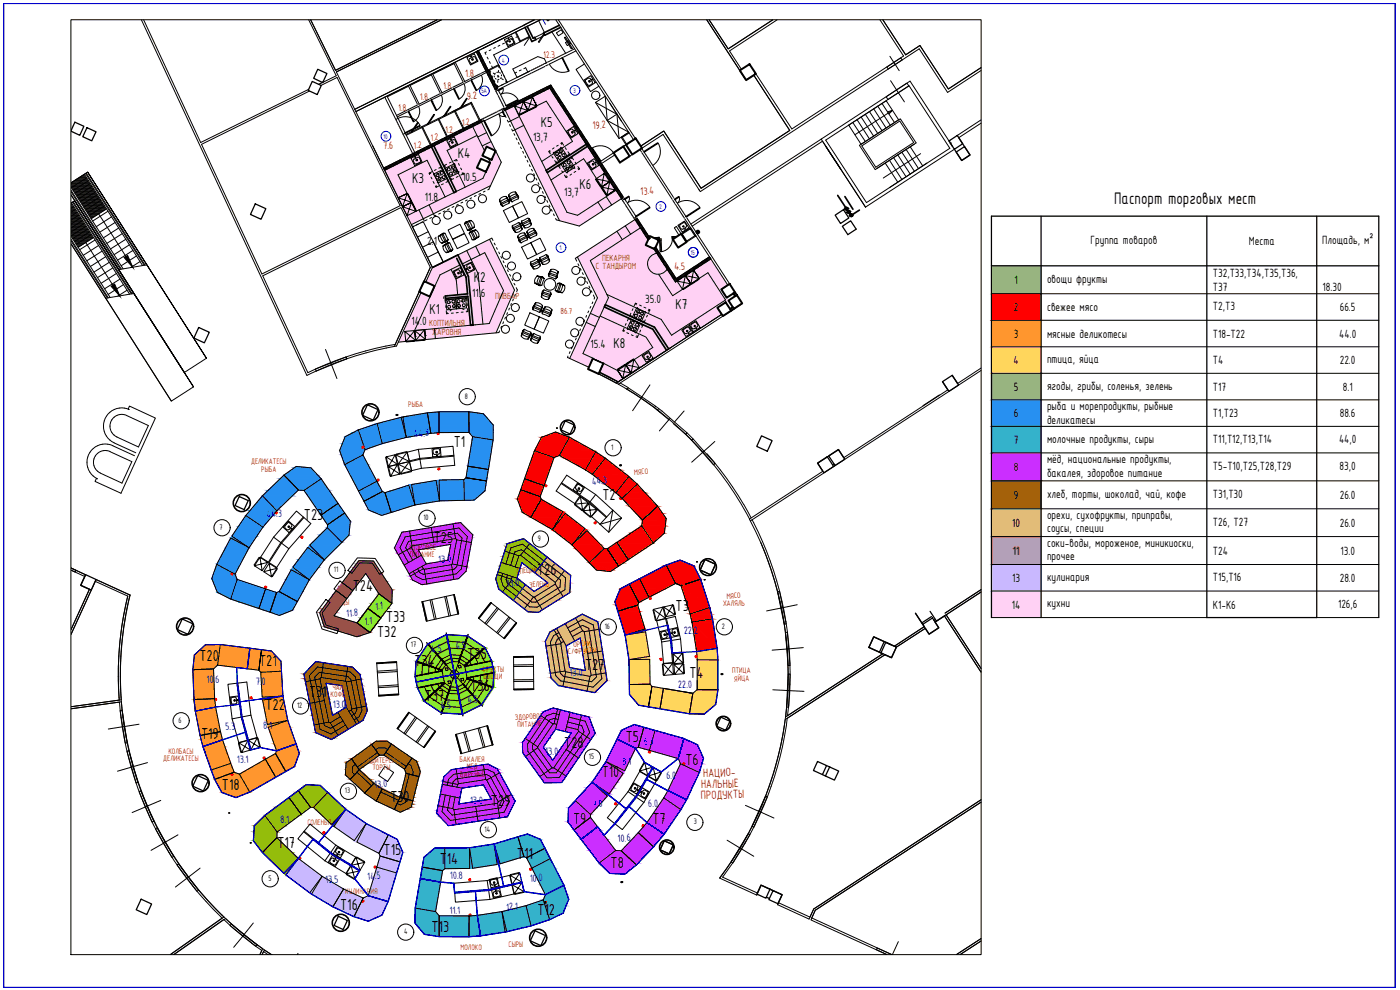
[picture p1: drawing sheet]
<svg xmlns="http://www.w3.org/2000/svg" width="420mm" height="297mm" viewBox="0 0 420 297" stroke-linecap="round" stroke-linejoin="round" font-family="sans-serif">
<defs><g id="words">
<text font-size="5.4" x="334.4" y="61.1">Паспорт торговых мест</text>
<g font-size="5.1">
<text x="136.2" y="134.1">Т1</text>
<text x="180.8" y="150.2">Т2</text>
<text x="91.2" y="156.1">Т23</text>
<text x="130.2" y="163">Т25</text>
<text x="161.2" y="172.6">Т26</text>
<text x="105.9" y="177.4">Т24</text>
<text x="202.8" y="183.2">Т3</text>
<text x="113.2" y="191">Т32</text>
<text x="115.9" y="186.6">Т33</text>
<text x="140.3" y="197.6">Т35</text>
<text x="59.8" y="198.3">Т20</text>
<text x="77.8" y="199.7">Т21</text>
<text x="124.4" y="199.9">Т34</text>
<text x="175.6" y="201.1">Т27</text>
<text x="206.9" y="203.4">Т4</text>
<text x="92.7" y="209.2">Т31</text>
<text x="141.2" y="207.4">Т36</text>
<text x="79.7" y="213">Т22</text>
<text x="127.5" y="210.2">Т37</text>
<text x="60.4" y="221.8">Т19</text>
<text x="169.4" y="224.5">Т28</text>
<text x="187.8" y="222.5">Т5</text>
<text x="180.6" y="233.1">Т10</text>
<text x="205.7" y="229.4">Т6</text>
<text x="66.6" y="237.1">Т18</text>
<text x="117.2" y="240.6">Т30</text>
<text x="147.3" y="242">Т29</text>
<text x="172" y="247.4">Т9</text>
<text x="195.8" y="247.2">Т7</text>
<text x="83.3" y="254.4">Т17</text>
<text x="115.1" y="256.6">Т15</text>
<text x="155.1" y="257.6">Т11</text>
<text x="132" y="259.4">Т14</text>
<text x="183.2" y="260.4">Т8</text>
<text x="102.1" y="273">Т16</text>
<text x="161.3" y="274.4">Т12</text>
<text x="129.5" y="279.8">Т13</text>
</g>
<g font-size="4.6">
<text x="162.3" y="38">К5</text>
<text x="137.4" y="47.5">К4</text>
<text x="123.7" y="54.9">К3</text>
<text x="173.9" y="56.9">К6</text>
<text x="142.2" y="84.6">К2</text>
<text x="128.8" y="94.3">К1</text>
<text x="202.7" y="92.7">К7</text>
<text x="184.1" y="104.5">К8</text>
</g>
<g font-size="3.9">
<text x="160" y="42.4">13,7</text>
<text x="138.8" y="54.3">10.5</text>
<text x="169.3" y="58.8">13,7</text>
<text x="127.5" y="60.5">11.8</text>
<text x="128.2" y="73.6">2.1</text>
<text x="327.3" y="73.2">Группа товаров</text>
<text x="374.8" y="73.5">Места</text>
<text x="396.8" y="73.3">Площадь, м²</text>
<text x="364" y="83.1">Т32,Т33,Т34,Т35,Т36,</text>
<text x="141.7" y="89.1">11.6</text>
<text x="304.5" y="85.2">1</text>
<text x="314.2" y="84.8">овощи фрукты</text>
<text x="364" y="87.2">Т37</text>
<text x="396.9" y="87.2">18.30</text>
<text x="193.7" y="90.8">35.0</text>
<text x="304.3" y="93.3">2</text>
<text x="314.2" y="93.3">свежее мясо</text>
<text x="364" y="93.1">Т2,Т3</text>
<text x="402.1" y="93.3">66.5</text>
<text x="123.5" y="97.4">14.0</text>
<text x="304.3" y="101.3">3</text>
<text x="314.2" y="101.3">мясные деликотесы</text>
<text x="364" y="101.3">Т18-Т22</text>
<text x="401.9" y="101.3">44.0</text>
<text x="177.2" y="104.5">15.4</text>
<text x="304.2" y="109.3">4</text>
<text x="314.2" y="109.1">птица, яйца</text>
<text x="364" y="109.3">Т4</text>
<text x="402.1" y="109.3">22.0</text>
<text x="304.3" y="117.2">5</text>
<text x="314.2" y="116.9">ягоды, грибы, соленья, зелень</text>
<text x="364" y="117.2">Т17</text>
<text x="403" y="117.2">8.1</text>
<text x="304.3" y="125.2">6</text>
<text x="314.2" y="123.1">рыба и морепродукты, рыбные</text>
<text x="364" y="125">Т1,Т23</text>
<text x="402.1" y="125.2">88.6</text>
<text x="314.2" y="127.3">деликатесы</text>
<text x="304.3" y="133.1">7</text>
<text x="314.2" y="132.8">молочные продукты, сыры</text>
<text x="364" y="132.9">Т11,Т12,Т13,Т14</text>
<text x="401.9" y="132.9">44,0</text>
<text x="304.3" y="141.3">8</text>
<text x="314.2" y="138.9">мёд, национальные продукты,</text>
<text x="314.2" y="143">бакалея, здоровое питание</text>
<text x="364" y="141.1">Т5-Т10,Т25,Т28,Т29</text>
<text x="402" y="141.1">83,0</text>
<text x="304.3" y="149.7">9</text>
<text x="314.2" y="149.3">хлеб, торты, шоколад, чай, кофе</text>
<text x="364" y="149.4">Т31,Т30</text>
<text x="402.1" y="149.7">26.0</text>
<text x="314.2" y="155.6">орехи, сухофрукты, приправы,</text>
<text x="303.8" y="158.1">10</text>
<text x="314.2" y="159.8">соусы, специи</text>
<text x="364" y="157.8">Т26, Т27</text>
<text x="402.1" y="158.1">26.0</text>
<text x="304" y="166.5">11</text>
<text x="314.2" y="164">соки-воды, мороженое, миникиоски,</text>
<text x="364" y="166.5">Т24</text>
<text x="402.3" y="166.5">13.0</text>
<text x="314.2" y="168.1">прочее</text>
<text x="303.8" y="174.6">13</text>
<text x="314.2" y="174.2">кулинария</text>
<text x="364" y="174.4">Т15,Т16</text>
<text x="402.1" y="174.6">28.0</text>
<text x="303.7" y="182.6">14</text>
<text x="314.2" y="182.2">кухни</text>
<text x="364" y="182.6">К1-К6</text>
<text x="401.6" y="182.3">126,6</text>
</g>
<g font-size="3.9" fill="#b32d00">
<text x="211.1" y="233.2" transform="rotate(-2 211.1 233.2)">НАЦИО-</text>
<text x="210.3" y="239.9" transform="rotate(-2 210.3 239.9)">ПРОДУКТЫ</text>
<text x="210.4" y="236.6" transform="rotate(-2 210.4 236.6)">НАЛЬНЫЕ</text>
</g>
<g font-size="3.6" fill="#b32d00">
<text x="177.9" y="38.7" transform="rotate(-4 177.9 38.7)">1</text>
<text x="192.2" y="58.5" transform="rotate(-2 192.2 58.5)">1</text>
<text x="202.4" y="81" transform="rotate(-4 202.4 81)">4</text>
</g>
<g font-size="3.4" fill="#b32d00">
<text x="139.7" y="23.2" transform="rotate(-4 139.7 23.2)">1.8</text>
<text x="140.2" y="29.9" transform="rotate(-4 140.2 29.9)">9.2</text>
<text x="178.8" y="38.7" transform="rotate(-3 178.8 38.7)">9.2</text>
<text x="115" y="44.7" transform="rotate(-3 115 44.7)">7.6</text>
<text x="193.2" y="58.4" transform="rotate(-3 193.2 58.4)">3.4</text>
<text x="203.9" y="80.9" transform="rotate(-3 203.9 80.9)">.5</text>
</g>
<g font-size="3.4" fill="#0000c7">
<text x="124.3" y="131.1" transform="rotate(-3 124.3 131.1)">44.3</text>
<text x="177.7" y="145.4" transform="rotate(-3 177.7 145.4)">44.3</text>
<text x="80.1" y="155.3" transform="rotate(-3 80.1 155.3)">44.3</text>
<text x="131.6" y="168.9" transform="rotate(-3 131.6 168.9)">13.0</text>
<text x="152.1" y="176.1" transform="rotate(-4 152.1 176.1)">13.0</text>
<text x="104" y="185" transform="rotate(-3 104 185)">11.8</text>
<text x="112.7" y="182.9" transform="rotate(-3 112.7 182.9)">1.1</text>
<text x="109.5" y="187.5" transform="rotate(-3 109.5 187.5)">1.1</text>
<text x="205.3" y="190.4" transform="rotate(-3 205.3 190.4)">22.2</text>
<text x="129.4" y="195.8" transform="rotate(-3 129.4 195.8)">4.5</text>
<text x="136.8" y="194.7" transform="rotate(-3 136.8 194.7)">4.5</text>
<text x="171.1" y="202.9" transform="rotate(-3 171.1 202.9)">13.0</text>
<text x="62" y="205" transform="rotate(-3 62 205)">10.6</text>
<text x="76.9" y="205.6" transform="rotate(-3 76.9 205.6)">7.0</text>
<text x="203.5" y="206.5" transform="rotate(-3 203.5 206.5)">22.0</text>
<text x="100" y="212.4" transform="rotate(-3 100 212.4)">13.0</text>
<text x="132.3" y="212.7" transform="rotate(-3 132.3 212.7)">4.5</text>
<text x="140.4" y="210.9" transform="rotate(-4 140.4 210.9)">4.5</text>
<text x="67.7" y="219.1" transform="rotate(-3 67.7 219.1)">5.3</text>
<text x="79.1" y="218.9" transform="rotate(-4 79.1 218.9)">8.1</text>
<text x="163.7" y="226.6" transform="rotate(-3 163.7 226.6)">13.0</text>
<text x="193.3" y="223.5" transform="rotate(-3 193.3 223.5)">6.3</text>
<text x="71.1" y="229" transform="rotate(-3 71.1 229)">13.1</text>
<text x="186.8" y="229.5" transform="rotate(-3 186.8 229.5)">8.1</text>
<text x="200" y="233.7" transform="rotate(-2 200 233.7)">6.0</text>
<text x="112.4" y="236.3" transform="rotate(-4 112.4 236.3)">13.0</text>
<text x="141.2" y="241.3" transform="rotate(-3 141.2 241.3)">13.0</text>
<text x="177.9" y="242.4" transform="rotate(-3 177.9 242.4)">7.0</text>
<text x="194.5" y="242.2" transform="rotate(-2 194.5 242.2)">6.0</text>
<text x="84.2" y="247" transform="rotate(-3 84.2 247)">8.1</text>
<text x="185.4" y="252.6" transform="rotate(-3 185.4 252.6)">10.6</text>
<text x="110.3" y="264" transform="rotate(-3 110.3 264)">14.5</text>
<text x="135.1" y="263.8" transform="rotate(-3 135.1 263.8)">10.8</text>
<text x="97.7" y="265" transform="rotate(-3 97.7 265)">13.5</text>
<text x="159.1" y="264.6" transform="rotate(-3 159.1 264.6)">10.0</text>
<text x="135" y="274.3" transform="rotate(-3 135 274.3)">11.1</text>
<text x="152" y="273.2" transform="rotate(-3 152 273.2)">12.1</text>
</g>
<g font-size="3.1" fill="#b32d00">
<text x="163.1" y="17.4" transform="rotate(-3 163.1 17.4)">12.3</text>
<text x="133.1" y="26.6" transform="rotate(-3 133.1 26.6)">1.8</text>
<text x="119.6" y="33.4" transform="rotate(-3 119.6 33.4)">1.8</text>
<text x="126.1" y="30.1" transform="rotate(-3 126.1 30.1)">1.8</text>
<text x="133.7" y="40" transform="rotate(-3 133.7 40)">1.2</text>
<text x="138.7" y="37.7" transform="rotate(-3 138.7 37.7)">1.2</text>
<text x="124.2" y="44.6" transform="rotate(-3 124.2 44.6)">1.2</text>
<text x="129.3" y="42.2" transform="rotate(-3 129.3 42.2)">1.2</text>
</g>
<g font-size="2.9" fill="#b32d00">
<text x="178.8" y="80.7">С ТАНДЫРОМ</text>
<text x="180.7" y="78.3">ПЕКАРНЯ</text>
<text x="148.6" y="89.8">ПИВБАР</text>
<text x="168.2" y="94.1">86.7</text>
<text x="128.8" y="98">КОПТИЛЬНЯ</text>
<text x="129.7" y="100.5">ЖАРОВНЯ</text>
</g>
<g font-size="2.6">
<text x="139.5" y="119.6">8</text>
<text x="183.4" y="134.9">1</text>
<text x="65.9" y="158.9">7</text>
<text x="127.1" y="156.1">10</text>
<text x="161.4" y="162.3">9</text>
<text x="100.2" y="171.7">11</text>
<text x="181.5" y="188.7">16</text>
<text x="216.6" y="188.6">2</text>
<text x="123.3" y="194.3">17</text>
<text x="89.1" y="212.4">12</text>
<text x="53.6" y="216.8">6</text>
<text x="176.7" y="227.8">15</text>
<text x="103.5" y="238">13</text>
<text x="145.4" y="249.5">14</text>
<text x="208.2" y="247.4">3</text>
<text x="80.5" y="264.4">5</text>
<text x="121.3" y="280.4">4</text>
</g>
<g font-size="2.6" fill="#b32d00">
<text x="122.5" y="122.1">РЫБА</text>
<text x="75.4" y="139.4">ДЕЛИКАТЕСЫ</text>
<text x="78.4" y="141.6">РЫБА</text>
<text x="190.3" y="142.5" transform="rotate(-2 190.3 142.5)">МЯСО</text>
<text x="122.5" y="164.9">ЗДОРОВОЕ</text>
<text x="123" y="167.1">ПИТАНИЕ</text>
<text x="155.1" y="172.1" transform="rotate(-3 155.1 172.1)">СПЕЦИИ</text>
<text x="100.6" y="179.3" transform="rotate(1 100.6 179.3)">СОКИ</text>
<text x="158.9" y="176.3" transform="rotate(-3 158.9 176.3)">ЗЕЛЕНЬ</text>
<text x="218.1" y="179.7" transform="rotate(-2 218.1 179.7)">МЯСО</text>
<text x="100.4" y="181.5" transform="rotate(1 100.4 181.5)">ВОДЫ</text>
<text x="217" y="181.9" transform="rotate(-2 217 181.9)">ХАЛЯЛЬ</text>
<text x="170.5" y="196.3" transform="rotate(-3 170.5 196.3)">С/ФРУКТЫ</text>
<text x="172.1" y="194.1" transform="rotate(-3 172.1 194.1)">ОРЕХИ</text>
<text x="144.6" y="201.5">ФРУКТЫ</text>
<text x="145.1" y="203.8">ОВОЩИ</text>
<text x="219.7" y="202" transform="rotate(-2 219.7 202)">ПТИЦА</text>
<text x="99.2" y="209">КОФЕ</text>
<text x="99.8" y="206.9">ЧАЙ</text>
<text x="220.4" y="204.5" transform="rotate(-2 220.4 204.5)">ЯЙЦА</text>
<text x="154.6" y="216.1" transform="rotate(-3 154.6 216.1)">ЗДОРОВОЕ</text>
<text x="155.3" y="218.2" transform="rotate(-3 155.3 218.2)">ПИТАНИЕ</text>
<text x="50.5" y="226.1">КОЛБАСЫ</text>
<text x="49" y="228.3">ДЕЛИКАТЕСЫ</text>
<text x="108.2" y="228.9">КОНДИТЕРСКИЕ</text>
<text x="111.7" y="231.1">ТОРТЫ</text>
<text x="138" y="228.6">БАКАЛЕЯ</text>
<text x="138.1" y="233">ВАРЕНЬЕ</text>
<text x="140.1" y="230.8">МЕД</text>
<text x="92.3" y="247.4" transform="rotate(1 92.3 247.4)">СОЛЕНЬЯ</text>
<text x="103.6" y="268.1">КУЛИНАРИЯ</text>
<text x="138.2" y="284.9">МОЛОКО</text>
<text x="152.6" y="284.2">СЫРЫ</text>
</g>
<g font-size="2.2" fill="#0000c7">
<text x="150.7" y="18.8" transform="rotate(-3 150.7 18.8)">4</text>
<text x="144.5" y="28" transform="rotate(-3 144.5 28)">5А</text>
<text x="172.1" y="27.9" transform="rotate(-3 172.1 27.9)">3</text>
<text x="115.1" y="41.6" transform="rotate(-4 115.1 41.6)">10</text>
<text x="197.9" y="62.7" transform="rotate(-3 197.9 62.7)">2</text>
<text x="168" y="75" transform="rotate(-4 168 75)">1</text>
<text x="207.3" y="76.5" transform="rotate(-2 207.3 76.5)">15</text>
</g>
</g></defs>
<!-- layer: 0 -->
<g fill="none" stroke="#000" stroke-width=".3">
<path d="M21.3 5.9h273.2v280.5h-273.2zM42.4 6l49.7 106.6 6-2.7 7.3-2.7 6.7-1.9 6.9-1.5 7.4-16M43.1 6l17.1 36.8 32.5-16M92.7 6l8.2 16.7-4 2M131.1 6l-30.4 15.1-7.5-15.1 7.5 15.1 30.5-15.1M132.4 6l-31.4 15.6 28.8 58.7-2 4.3M160.5 6l-54 26.8M162.1 6l-55.3 27.5M166.8 6l23.3 36M167.6 6l23.1 35.6M231.8 6l-13.3 8.6-5.7-8.6 5.8 8.7 13.3-8.7M233.2 6l-14.3 9.3 3.6 5.5"/>
<path d="M264.1 6l7.1 10.8-33.6 21.9-10.7-16.6M265 6l6.8 10.5M267.1 16.9l1.2 1.9 2-1.4 .4 .6M268.7 19.3l-2.1 1.4-.4-.6 2.1-1.3 1.6 2.4M271.8 16.5l4.3-2.8 8.5 13 9.8-6.4M271.8 16.4l4.3-2.8 8.5 13.1 9.8-6.4M96.4 25.6l4.8-2.4 18.9 38.5-41.5 20.5-18.1-38.9 32.4-16M129.6 30.4h.1M129.9 29.4h.1M223.8 23.9l-11.7-17.9 11.7 18 2.5-1.4 10.7 16.6-26.6 17.3-11.2-17.2-6.9 4.6M226.2 22.6l10.8 16.5-26.6 17.4-11.2-17.2-6.9 4.5M254.7 37.5l11.3-7.3 3.7 5.7-11.3 7.4z"/>
<path d="M255.9 36.7l3.8 5.8M257.2 35.9l3.7 5.8M258.4 35.1l3.8 5.8M259.7 34.3l3.7 5.7M260.9 33.5l3.8 5.7M262.2 32.6l3.7 5.8M263.4 31.8l3.8 5.8M264.7 31l3.8 5.8M266.4 33.6l1.4-.5-1 1.1M267.3 24.2l1.8 2.8 3.1-2.1 .5 .9-3.1 2-.5-.8-3.1 2 .5 .8 3.1-2 1.8 2.8M267.8 33.1l-11.2 7.3M294.4 21.2l-10 6.5-8.5-13.1-65.7 42.9-.5-.6"/>
<path d="M294.4 37l-6.7 4.3M294.4 36l-7.1 4.6M21.3 54.9l5-3.3 35.7 55.9-35.7-55.9zM21.3 57.1l15.1 23.6M21.3 57.5l14.8 23.3M21.3 56.2l15.6 24.4M21.3 54.8l6.7 10.4M21.3 55.2l6.5 10.2M21.3 55.7l6.2 9.8M21.5 54.7l6.7 10.4M21.7 54.6l6.7 10.3M22 54.4l6.6 10.4"/>
<path d="M22.2 54.3l6.6 10.4M22.4 54.2l6.6 10.4M22.6 54l6.6 10.4M22.8 53.9l6.6 10.4M23 53.8l16.9 26.4M23.2 53.6l6.7 10.4M23.4 53.5l6.7 10.4M23.7 53.4l6.6 10.4M23.9 53.3l6.6 10.3M24.1 53.1l6.6 10.4M24.3 53l6.6 10.4M24.5 52.8l6.6 10.4"/>
<path d="M24.7 52.7l6.6 10.4M24.9 52.6l6.6 10.3M25.1 52.5l6.6 10.3M25.3 52.3l17.5 27.4M25.7 52.1l17.6 27.5M25.9 51.9l17.6 27.6M26 53.4l-4.6 2.9M26.6 54.2l-4.6 3M27.1 55.1l-4.6 2.9M27.6 55.9l-4.6 2.9M28.1 56.7l-4.5 3M28.7 57.6l-4.6 2.9"/>
<path d="M29.2 58.4l-4.6 2.9M29.7 59.3l-4.6 2.9M192.1 44.9l26.3 40.7M192.6 44.5l26.4 40.7M192.7 44.5l6.3-4.2 11 16.9M193.2 45.5l-.5 .3M195.9 49.7l-.5 .3M246.5 41.7l13.3 20.5M246.8 42.4l-39.1 25.5M247.8 42l25-16.3 12.3 18.8-25.1 16.3zM257.9 43.6l12.3-8 4.7 7.3-12.2 8zM258.6 43.8l11.4-7.5 4.2 6.5-11.4 7.4z"/>
<path d="M265.7 48.9l3.7 5.8M266.9 48.1l3.8 5.7M268.2 47.3l3.7 5.7M269.4 46.5l3.8 5.7M270.7 45.7l3.7 5.7M271.9 44.8l3.8 5.8M273.2 44l3.7 5.8M276.3 46.1l-11.2 7.3M278.2 48.9l-11.3 7.4M284.8 42.3l-11.7-18-65.8 42.9M286.4 44.8l-26.7 17.3M21.3 61l1.1-.8 35.7 55.9-35.7-55.9z"/>
<path d="M21.3 65.8l14.6 23M21.3 71.8l11.2 17.6M21.3 72.3l10.9 17.1M21.3 70.9l11.7 18.3M21.3 63l5.7 9M21.3 63.5l5.5 8.6M21.3 63.9l5.3 8.3M21.3 64.4l5.1 7.9M21.3 65.3l4.7 7.3M21.3 66.3l4.3 6.6M21.3 66.7l4 6.3M21.3 67.2l3.8 6"/>
<path d="M21.3 67.6l3.6 5.7M21.3 68.1l3.4 5.3M21.3 68.5l3.2 5.1M21.3 69l3 4.7M21.3 69.5l2.8 4.3M21.3 69.9l2.6 4.1M21.3 70.4l2.4 3.7M21.3 61.2l6.5 10.2M21.3 61.6l6.3 9.9M21.3 62.1l6.1 9.6M21.4 60.9l17.5 27.4M21.8 60.7l17.6 27.5"/>
<path d="M22 60.5l17.7 27.6M22.1 62l-.8 .5 5.9 9.3M22.7 62.8l-1.4 .9M23.2 63.7l-1.9 1.2 4.9 7.6M23.7 64.5l-2.4 1.5M24.2 65.3l-2.9 1.9M24.8 66.2l-3.5 2.2M25.3 67l-4 2.6M25.9 67.9l-4.6 2.9M26.4 68.7l-4.6 2.9M27 69.5l-4.7 3M27.5 70.4l-4.7 2.9"/>
<path d="M28.1 71.3l-4.7 2.9M28.5 72l-4.6 2.9M29.6 73.7l-4.6 2.9M30.3 60.1l-4.6 2.9M30.6 75.4l-4.6 2.9M30.8 60.9l-4.6 3M31.4 61.8l-4.7 2.9M31.7 77l-4.6 3M31.9 62.7l-4.6 2.9M32.4 63.4l-4.6 2.9M32.8 78.7l-4.6 3M33.5 65.1l-4.6 2.9"/>
<path d="M34.5 66.8l-4.6 2.9M35.6 68.4l-4.6 3M36.7 70.1l-4.6 2.9M37.7 71.8l-4.6 2.9M38.8 73.4l-4.6 3M39.9 75.1l-4.6 3M41 76.8l-4.6 3M42 78.5l-2.8 1.8M44.1 79.5l-8.5 1.4M33.9 80.4l-4.7 2.9M35 82l-4.7 3M36 83.7l-4.6 3"/>
<path d="M37.1 85.4l-4.6 2.9M38.1 87.1l-2.8 1.8M40.2 88.1l-8.5 1.4M125.8 87.5l-7.2 15.9-6.6 1.3-6.8 2-6.6 2.4-6.2 2.7M129.1 80.2l-8.8-17.9-41.4 20.5 13.5 29M129.1 80.2l-10.8 23.8M129.1 80.2l-1.8 4.2M216.6 94.3l-31.6 20.6M222.8 91.1l-37.2 24.2-.6-.4M297.5 88.1h116.3M297.5 96.1h116.3M58.1 116.1l-6.7 4.3-30.1-47.2 30.1 47.2"/>
<path d="M62 107.5l-6.7 4.3-34-53.3 34 53.3M97.7 104.9l1.6 4 4.6-1.8 .2 .6-9.2 3.6-.3-.6 4.7-1.8 1.8 4.7M179.7 112.2l5.3 2.7M179.9 111.6l5.6 3M184.9 114.9h.1M185.6 115.3a100.2 100.2 0 0 1 39.4 40.4M186.1 114.9l2.5 1.4M187.9 116.6l5.3 3.4 5.1 3.8M188.2 116.8l.3-.5 8.3 5.6M195.1 115.5l-5.2 7.7M284.5 117l-31.3 20.3M294.4 110.4l-7 4.7"/>
<path d="M294.4 111.2l-69.2 45.1M297.5 104.1h116.3M297.5 112h116.3M297.5 120h116.3M33.1 135.5a3.5 3.5 0 0 0-4.7 1.7 3.5 3.5 0 0 0 1.7 4.7l6.5 3 3-6.4-6.6-3M34.2 132.9l6.6 2.9M34.3 132.9a5.5 5.5 0 0 1-2.8-7.3 5.5 5.5 0 0 1 7.2-2.7l-.2-.1 .3-1 7.8 3.6-10.3 22.6-7.8-3.6 .4-.8 .3 .1M38 124.7a3.5 3.5 0 0 0-4.7 1.7 3.5 3.5 0 0 0 1.8 4.7l6.5 3 2.9-6.4-6.5-3M40.4 136.7l-6.5-3a5.5 5.5 0 0 0-7.3 2.7 5.5 5.5 0 0 0 2.6 7.2M196.4 122.3l.4-.4 5.6 4.7M196.9 122.8l3.8 3.1M197.7 122.6l-.4 .5"/>
<path d="M201.1 125.5l-3.2 3.8M205.3 123.3l-2.9 3.3 3.8 3.3-.4 .4-3.8-3.2M205.8 130.3l1.8 1.8M206.2 129.9l1.8 1.8M212.2 136.1l3.5 4.3 3.7 5 3.8 6 2.2 4M214.5 132.5l-3.2 2.9 3.3 3.7-.4 .4-6.7-7.4 .5-.4 3.3 3.7-3.7 3.3M297.5 127.9h116.3M297.5 135.9h116.3M225.7 155.9l.5 1M226.2 156.8l3.6 7.9 2.8 8.1 2.2 8.3 1.5 8.5a98.3 98.3 0 0 1 0 25.2l28.7-18.7M247 141.4l-22.1 14.3a100.5 100.5 0 0 1 10.9 59.4l29.2-18.9M297.5 144.3h116.3"/>
<path d="M297.5 152.7h116.3M21.3 170.4l1.5 .7-.3 .6-1.2-.6 4.1 1.9M21.3 170.4l4.4 2.1M21.3 170.4l4.4 2M26.8 176.8l-5.5 12.1M27.4 177l-6.1 13.3M28.6 174.4l9.7 4.5M28.8 173.9l10.2 4.6-1.7 8.5-.9 8.4-.3 8.4 .5 8.4 1.1 8.4 2.1 8.9 2.6 8.1 3.3 7.7 3.2 6.2 3.5 5.9 4 5.6 4.4 5.4 4.7 5 5 4.7 5.4 4.4 5.6 3.9M38.3 178.8a99.7 99.7 0 0 0-2.5 31.2M38.4 178.8l-1.6 7.4-1 8.4-.3 7.7 .3 7.7M39 178.6l-10.1-4.7-7.6 16.5M39.1 178.5a100.5 100.5 0 0 0-2.7 31.4"/>
<path d="M228.3 162.7l3.3 8.8 2.5 9 1.6 9.2 .8 9.3M294.4 177.6l-10.4 6.8 10.4 16.2-10.4-16.1 10.4-6.8M294.4 176.9l-10.8 7.1M297.5 161h116.3M297.5 169.4h116.3M297.5 177.3h116.3M236.5 199.1a100.3 100.3 0 0 1-20.5 64.3M239.3 181.4l-4.4 .9 1.1 4.9-.6 .1-2-9.8h.6l.9 4.8-4.8 1M241.1 194.3l-5 .4 .4 5 .6-.1-.4-4.9-.4-5h-.6l.4 5-4.4 .4M265.6 196.4l-29.4 19.1a99.4 99.4 0 0 1-19.3 47.7l10.4 4.7M265.6 196.5l-29.9 19.4a100.4 100.4 0 0 1-19.7 47.6l11.1 5.1M268.4 193.9l9-5.9-9 5.9"/>
<path d="M269 194.2l8.7-5.6-8.7 5.6M283.4 184.8l11 16.9M297.5 185.3h64.7M395.2 185.3h18.6M35.8 210.7l-14.5 1.9M35.9 210.6l.4 4.8M36.3 215.4l1.5 8.3 2.1 8.2 2.8 8 3.5 7.8 4.1 7.4 4.7 7 5.3 6.7 5.8 6.1M36.4 210l-15.1 2M36.4 210.6a101.9 101.9 0 0 0 30.8 64.6M36.4 210.6l-15.1 2.1M41.7 217.3l-4.9 .8 .8 4.9 .6-.1-1.6-9.8h-.5l.7 5-4.3 .6M231.9 207l4.4 .2 .2-5h.6l-.4 10h-.6l.2-5 5 .2"/>
<path d="M44.3 228.8l-4.8 1.4 1.3 4.8 .6-.2-2.7-9.6-.6 .2 1.4 4.8-4.3 1.2M294.4 240l-50.2 32.8-1.4 3-9.4-4.4M294.4 239.9l-50.2 32.8-1.1 2.5-9.5-4.4M48.2 240.2l-4.5 1.9 1.9 4.6 .6-.3-3.9-9.1-.6 .2 2 4.6-4 1.7M53.4 250.5l-4.3 2.5 2.5 4.3 .5-.3-5-8.6-.5 .3 2.5 4.3-3.8 2.1M218.2 252.1l3.8 2.3 2.6-4.3 .5 .3-5.2 8.6-.5-.4 2.6-4.2 4.2 2.5M223.7 241.6l4 1.8 2-4.6 .6 .3-4.1 9.1-.5-.3 2-4.5 4.6 2M60.1 260.5l-4 3 3 4 .5-.4-6-7.9-.5 .3 3 4-3.5 2.6M66.1 275l.6 .5M66.7 275.5l-15.6 10.9M67.2 275.2l-16 11.2M67.6 275.6l-15.3 10.8"/>
<path d="M67.7 275.6l5.4 4.7 5.7 4.4M76 276.9l-3.1 3.9 3.9 3.1 .4-.4-7.8-6.3-.4 .5 3.9 3.1-2.8 3.4M244.7 273.1l-1.1 2.3 24 11-4.3-2-.3 .5 3.1 1.5-22.7-10.4 1.3-2.9 49.7-32.4zM75.5 283l3.1 2.2-.6 1.2 .8-1.7M75.5 283l-4.8-3.9-3.6-3.2-15 10.5M78.7 286.4l.6-1.3 2.1 1.3M79.1 285.5l-.5 .9M79.1 285.5l1.3 .9M89.4 286l-.2 .4M269.6 282.5l-1.8 3.9M288.1 286.4l6.3-4-6.2 4M294.4 281.6l-7.4 4.8"/>
</g>
<path d="M1 1h417.7v295.3h-417.7z" fill="none" stroke="#00c" stroke-width=".51"/>
<!-- layer: 0 -->
<path d="M297.5 79.8h14.9l-14.9 8.3zM297.5 88.1h14.9v-8.3z" fill="#88e977" stroke="#88e977" stroke-width=".3"/>
<path d="M297.5 88.1h14.9l-14.9 8zM297.5 96.1h14.9v-8z" fill="#f00" stroke="#f00" stroke-width=".3"/>
<path d="M297.5 96.1h14.9l-14.9 8zM297.5 104.1h14.9v-8z" fill="#ff962e" stroke="#ff962e" stroke-width=".3"/>
<path d="M297.5 104.1h14.9l-14.9 7.9zM297.5 112h14.9v-7.9z" fill="#ffd65c" stroke="#ffd65c" stroke-width=".3"/>
<path d="M297.5 112h14.9l-14.9 8zM297.5 120h14.9v-8z" fill="#94bd75" stroke="#94bd75" stroke-width=".3"/>
<path d="M297.5 120h14.9l-14.9 7.9zM297.5 127.9h14.9v-7.9z" fill="#2790f1" stroke="#2790f1" stroke-width=".3"/>
<path d="M297.5 127.9h14.9l-14.9 8zM297.5 135.9h14.9v-8z" fill="#34b2cb" stroke="#34b2cb" stroke-width=".3"/>
<path d="M297.5 135.9h14.9l-14.9 8.4zM297.5 144.3h14.9v-8.4z" fill="#cb2eff" stroke="#cb2eff" stroke-width=".3"/>
<path d="M297.5 144.3h14.9l-14.9 8.4zM297.5 152.7h14.9v-8.4z" fill="#a4610a" stroke="#a4610a" stroke-width=".3"/>
<path d="M297.5 152.7h14.9l-14.9 8.3zM297.5 161h14.9v-8.3z" fill="#e1bd6b" stroke="#e1bd6b" stroke-width=".3"/>
<path d="M297.5 161h14.9l-14.9 8.4zM297.5 169.4h14.9v-8.4z" fill="#c67ba7" stroke="#c67ba7" stroke-width=".3"/>
<path d="M297.5 169.4h14.9l-14.9 7.9zM297.5 177.3h14.9v-7.9z" fill="#c9b8ff" stroke="#c9b8ff" stroke-width=".3"/>
<path d="M297.5 177.3h14.9l-14.9 8zM297.5 185.3h14.9v-8z" fill="#ffd1f4" stroke="#ffd1f4" stroke-width=".3"/>
<path d="M297.5 79.8h116.3M312.4 64.9v120.4M362.2 64.9v120.4h33v-120.4M297.5 185.3v-120.4h116.3v120.4" fill="none" stroke="#000" stroke-width=".38"/>
<path d="M158.2 7.9l1.8 3.6 .5-.3 .3 .7-1.2 .5-2-4.2M167.9 7.6l-4.8 2.3 .4 .7 4.8-2.4M130.2 43.8l6.7 13.6-.6 .4-6.8-13.7M175.9 43.3l-12 7.8 .4 .7 12-7.9M129.3 81.3l7.8-3.8 2.8 5.7M129.8 80.3l7.6-3.8 3.2 6.4 1.4 14.6-.8 .1M139.9 83.1l.4 5.1-6.7 .6 .1 .7 6.7-.6 .8 8.7M141.9 97.5l-.7 .1M200.7 104.7l-4.3-6.5-14.7-6.8-.3 .7 14.5 6.7 4.2 6.3" fill="none" stroke="#000" stroke-width=".51"/>
<g fill="none" stroke="#000" stroke-width=".59">
<path d="M222 21.1l2.9-1.8 2 2.8-3 1.9zM144.4 47.6l2.7 1.3-1.3 2.7-2.7-1.3zM146 44l2.7 1.3-1.2 2.7-2.7-1.3zM184.1 45.8l3-1.9 1.9 3-3 1.9zM187.9 43.4l2.9-1.9 1.9 3-2.9 1.9zM195 70.8l2.7 1.3-1.2 2.7-2.7-1.3zM201.9 71.8l2.5-1.7 1.6 2.5-2.5 1.7zM127.3 84.4l3.1 1.4-1.4 3.2-3.2-1.5zM215.3 92.3l2.5-1.6 1.6 2.5-2.5 1.6zM216.5 86.8l2.5-1.6 1.6 2.5-2.5 1.6zM218.6 90.2l2.5-1.7 1.6 2.5-2.5 1.7zM219.9 92.2l-.8 .5"/>
<path d="M220.1 88l.5 .9M220.2 92.7l-.8 .5M220.6 87.7l.5 .8M177.9 107.6l3.2 1.4-1.5 3.2-3.1-1.5z"/>
</g>
<g fill="#2790f1" stroke="#2790f1" stroke-width=".3">
<path d="M88.3 140.4l.6-.4 4.4 .4z"/>
<path d="M71.4 180.5h17.8l-1.4 2.6z"/>
<path d="M131.7 123.6h9.4z"/>
<path d="M110.6 153h9l-2.2 .8z"/>
<path d="M88.3 140.4l7 2.1-2-2.1zM85.2 142.5l3.1-2.1 7 2.1z"/>
<path d="M85.2 142.5l11.2 1.1-1.1-1.1zM84.1 143.6l1.1-1.1 11.2 1.1z"/>
<path d="M84.1 143.6l14.6 3.4-2.3-3.4zM80.6 147l3.5-3.4 14.6 3.4z"/>
<path d="M89.6 147l9.2 .2zM89.6 147l9.2 .2z"/>
<path d="M80.6 147h9zM80.4 147.2h9z"/>
<path d="M80.4 147.2l7.3 1.6 1.7-1.6zM78.8 148.8l1.6-1.6 7.3 1.6z"/>
<path d="M78.8 148.8l4.3 4.4 4.6-4.4zM78.8 148.8l4.3 4.4h-8.1z"/>
<path d="M75 153.2l6.9 1.5 1.2-1.5zM75 153.2l6.9 1.5h-8.1z"/>
<path d="M91.3 147.2l13.8 9.2-6.3-9.2zM91.3 147.2l13.8 9.2h-7.5z"/>
<path d="M97.6 156.4l7.4 1 .1-1zM97.6 156.4l7.4 1h-6.7z"/>
<path d="M73.8 154.7l5.1 3.5 3-3.5zM73.8 154.7l5.1 3.5h-7.5z"/>
<path d="M98.3 157.4l6.6 .9 .1-.9zM98.3 157.4l6.6 .9h-6.7z"/>
<path d="M98.2 158.3l6.5 2.3 .2-2.3zM96 160.6l2.2-2.3 6.5 2.3z"/>
<path d="M71.4 158.2l5.7 2.7 1.8-2.7zM71.4 158.2l5.7 2.7h-7.5z"/>
<path d="M69.6 160.9l7.1 .5 .4-.5zM69.6 160.9l7.1 .5h-7.5z"/>
<path d="M96 160.6l6.6 2.1 2.1-2.1zM96 160.6l6.6 2.1h-8.8z"/>
<path d="M93.8 162.7l8 .9 .8-.9zM93.8 162.7l8 .9h-8.9z"/>
<path d="M92.9 163.6l8.1 .7 .8-.7zM92.9 163.6l8.1 .7h-8.6z"/>
<path d="M69.2 161.4l5.5 2.9 2-2.9zM69.2 161.4l5.5 2.9h-7z"/>
<path d="M92.4 164.3l4.9 3.7 3.7-3.7zM92.4 164.3l4.9 3.7h-7.7z"/>
<path d="M67.7 164.3l4.4 5 2.6-5zM67.7 164.3l4.4 5h-7z"/>
<path d="M89.6 168l6.1 2.2 1.6-2.2zM89.6 168l6.1 2.2h-7.8z"/>
<path d="M87.9 170.2l7.2 .7 .6-.7zM87.9 170.2l7.2 .7h-7.7z"/>
<path d="M65.1 169.3l5.5 3 1.5-3zM65.1 169.3l5.5 3h-6.6z"/>
<path d="M64 172.3l7.1 1.3-.5-1.3zM64 172.3l7.1 1.3h-7.5z"/>
<path d="M63.6 173.6l7.6 .3-.1-.3zM63.6 173.6l7.6 .3h-7.5z"/>
<path d="M87.4 170.9l5.4 3 2.3-3zM87.4 170.9l5.4 3h-7z"/>
<path d="M85.8 173.9l5.1 3.6 1.9-3.6zM85.8 173.9l5.1 3.6h-7.1z"/>
<path d="M63.7 173.9l19.1 3.8-11.6-3.8zM63.7 173.9l19.1 3.8h-17.6z"/>
<path d="M83.8 177.5l6.9 .3 .2-.3zM83 177.8l.8-.3 6.9 .3z"/>
<path d="M65.2 177.7l17.8 .1zM65.2 177.7l17.8 .1z"/>
<path d="M65.3 177.8l24.3 1.9 1.1-1.9zM65.3 177.8l24.3 1.9h-20.4z"/>
<path d="M69.2 179.7l20 .8 .4-.8zM69.2 179.7l20 .8h-17.8z"/>
<path d="M71.4 180.5l7.9 2.6h8.5zM79.3 183.1h8.5l-4 1.6z"/>
<path d="M131.7 123.6l11.5 .3-2.1-.3zM128.3 123.9l3.4-.3 11.5 .3z"/>
<path d="M128.3 123.9l16.8 .3-1.9-.3zM126.7 124.2l1.6-.3 16.8 .3z"/>
<path d="M126.7 124.2l19.3 1-.9-1zM120.4 125.2l6.3-1 19.3 1z"/>
<path d="M120.4 125.2l27.2 1.9-1.6-1.9zM113.2 127.1l7.2-1.9 27.2 1.9z"/>
<path d="M113.2 127.1l34.8 .5-.4-.5zM111.8 127.6l1.4-.5 34.8 .5z"/>
<path d="M111.8 127.6l36.2 1.4v-1.4zM107.6 129l4.2-1.4 36.2 1.4z"/>
<path d="M107.6 129l40.4 .8v-.8zM106.1 129.8l1.5-.8 40.4 .8z"/>
<path d="M140.7 129.8h7.3zM140.7 129.8h7.3z"/>
<path d="M106.1 129.8h34.6zM106 129.8h25.8z"/>
<path d="M106 129.8l23.3 .2 2.5-.2zM105.6 130l.4-.2 23.3 .2z"/>
<path d="M105.6 130l17.7 1 6-1zM103.6 131l2-1 17.7 1z"/>
<path d="M140.8 129.8l7.2 1.2v-1.2zM140.8 129.8l7.2 1.2h-6.2z"/>
<path d="M103.6 131l18.3 .2 1.4-.2zM103.6 131l18.3 .2h-18.4z"/>
<path d="M141.8 131l6.2 1v-1zM141.8 131l6.2 1h-6.3z"/>
<path d="M103.5 131.2l11.2 1.9 7.2-1.9zM103.5 131.2l11.2 1.9h-11.9z"/>
<path d="M102.8 133.1l6.7 1.8 5.2-1.8zM102.8 133.1l6.7 1.8h-7.4z"/>
<path d="M102.1 134.9l7.3 .3 .1-.3zM102.1 134.9l7.3 .3h-7.5z"/>
<path d="M101.9 135.2l7 1.3 .5-1.3zM101.9 135.2l7 1.3h-6.5z"/>
<path d="M102.4 136.5l8 2.9-1.5-2.9zM102.4 136.5l8 2.9h-7z"/>
<path d="M141.7 132l5 7.9 1.3-7.9zM141.7 132l5 7.9h-6.3z"/>
<path d="M140.4 139.9l5.8 3.4 .5-3.4zM140.4 139.9l5.8 3.4h-6.3z"/>
<path d="M139.9 143.3l6.2 .6 .1-.6zM139.2 143.9l.7-.6 6.2 .6z"/>
<path d="M139.2 143.9l6.8 .2 .1-.2zM131.8 144.1l7.4-.2 6.8 .2z"/>
<path d="M131.8 144.1l14.2 .1zM130.9 144.2h15.1z"/>
<path d="M130.9 144.2l14.9 1.2 .2-1.2zM123.5 145.4l7.4-1.2 14.9 1.2z"/>
<path d="M123.5 145.4l22.3 .2v-.2zM122.7 145.6l.8-.2 22.3 .2z"/>
<path d="M122.7 145.6l22.8 1.7 .3-1.7zM117.2 147.3l5.5-1.7 22.8 1.7z"/>
<path d="M103.4 139.4l11.4 8.1-4.4-8.1zM103.4 139.4l11.4 8.1h-7.1z"/>
<path d="M117.2 147.3l27.7 .5 .6-.5zM115.6 147.8l1.6-.5 27.7 .5z"/>
<path d="M107.7 147.5l7.9 .3-.8-.3zM107.7 147.5l7.9 .3h-7.7z"/>
<path d="M107.9 147.8l34.5 2.2 2.5-2.2zM107.9 147.8l34.5 2.2h-33.4z"/>
<path d="M109 150h33.4zM109 150l30.3 .1z"/>
<path d="M109.1 150.1l22.8 .2 7.4-.2zM109.1 150.1l22.8 .2h-22.7z"/>
<path d="M109.2 150.3l15.2 1.2 7.5-1.2zM109.2 150.3l15.2 1.2h-14.6z"/>
<path d="M109.8 151.5l9.8 1.5 4.8-1.5zM109.8 151.5l9.8 1.5h-9z"/>
<path d="M110.6 153l1.8 .8h5zM112.4 153.8h5l-2.9 .8z"/>
</g>
<g fill="#ffd1f4" stroke="#ffd1f4" stroke-width=".3">
<path d="M178.8 73.5l2.1-1.3z"/>
<path d="M176.9 74.8l1.9-1.3z"/>
<path d="M173.3 77.1l3.6-2.3z"/>
<path d="M202.7 84.6l10.6-6.9 4.5 6.9z"/>
<path d="M174.2 109h3l-.5 1.2z"/>
<path d="M181.1 109h13l-4.1 2.7z"/>
<path d="M129.8 80.3l17.1-8.5 4.2 8.5z"/>
<path d="M126.4 87.8l2.7 1.2h-3.3z"/>
<path d="M125.8 89h27.8l-4.7 10.9z"/>
<path d="M151.7 33.1l13.3-6.6 4.4 6.6z"/>
<path d="M164.7 59.6h21.8l-10.2 6.6z"/>
<path d="M129.8 44l14.7-7.3 3.6 7.3z"/>
<path d="M146 44h2.1l.5 .9z"/>
<path d="M148.7 45.3l1.7 3.4h-3.2z"/>
<path d="M116.7 53.5h31.5l-1 2.2z"/>
<path d="M180.9 72.2l9.7-6.3zM180.9 72.2l9.7-6.3 3.8 6.3z"/>
<path d="M180.9 72.2l12.9 1.3 .6-1.3zM178.8 73.5l2.1-1.3 12.9 1.3z"/>
<path d="M178.8 73.5l17.7 1.3-2.7-1.3zM176.9 74.8l1.9-1.3 17.7 1.3z"/>
<path d="M176.9 74.8l21.1 2.3-1.5-2.3zM173.3 77.1l3.6-2.3 21.1 2.3z"/>
<path d="M173.3 77.1l25.1 .6-.4-.6zM173.3 77.1l25.1 .6h-24.8z"/>
<path d="M173.6 77.7l29.1 6.9-4.3-6.9zM173.6 77.7l29.1 6.9h-25.7z"/>
<path d="M177 84.6l41.4 .9-.6-.9zM177 84.6l41.4 .9h-41z"/>
<path d="M177.4 85.5l39.1 1.3 1.9-1.3zM177.4 85.5l39.1 1.3h-38.4z"/>
<path d="M178.1 86.8l40 2.6-1.6-2.6zM178.1 86.8l40 2.6h-38.8z"/>
<path d="M179.3 89.4l39.3 .8-.5-.8zM179.3 89.4l39.3 .8h-39.7z"/>
<path d="M178.9 90.2l36.4 2.1 3.3-2.1zM178.9 90.2l36.4 2.1h-37.3z"/>
<path d="M178 92.3l38.6 2-1.3-2zM178 92.3l38.6 2h-39.6z"/>
<path d="M177 94.3l19.5 13.2 20.1-13.2zM177 94.3l19.5 13.2h-25.5z"/>
<path d="M178 107.5h18.5zM178 107.5l18.3 .1z"/>
<path d="M171 107.5h7zM171 107.5l6.9 .1z"/>
<path d="M178.1 107.6l16 1.4 2.2-1.4zM178.1 107.6l16 1.4h-13z"/>
<path d="M171 107.6l6.2 1.4 .7-1.4zM171 107.6l6.2 1.4h-3z"/>
<path d="M181.1 109l-1.2 2.7h10.1zM179.9 111.7h10.1l-4.5 2.9z"/>
<path d="M129.8 80.3l23.4 4.3-2.1-4.3zM129.8 80.3l23.4 4.3h-25.4z"/>
<path d="M127.8 84.6l26.1 1.3-.7-1.3zM127.8 84.6l26.1 1.3h-23.4z"/>
<path d="M130.5 85.9l23.9 1.1-.5-1.1zM130.5 85.9l23.9 1.1h-24.4z"/>
<path d="M130 87l23.6 2 .8-2zM130 87l23.6 2h-24.5z"/>
<path d="M125.8 89l-5 10.9h28.1zM120.8 99.9h28.1l-29.4 2.8z"/>
<path d="M151.7 33.1l34.8 26.5-17.1-26.5zM151.7 33.1l34.8 26.5h-21.8z"/>
<path d="M164.7 59.6l3.2 6.6h8.4zM167.9 66.2h8.4l-2.5 1.6z"/>
<path d="M129.8 44l15.8 .9 .4-.9zM127.9 44.9l1.9-.9 15.8 .9z"/>
<path d="M127.9 44.9l15.2 5.4 2.5-5.4zM117 50.3l10.9-5.4 15.2 5.4z"/>
<path d="M147.2 48.7l2.1 2.4 1.1-2.4zM147.2 48.7l2.1 2.4h-3.3z"/>
<path d="M117 50.3l27.8 .8-1.7-.8zM115.5 51.1l1.5-.8 27.8 .8z"/>
<path d="M146 51.1l3.1 .5 .2-.5zM146 51.1l3.1 .5h-3.3z"/>
<path d="M115.5 51.1l30.3 .5-1-.5zM115.5 51.1l30.3 .5h-30.1z"/>
<path d="M145.8 51.6l2.4 1.9 .9-1.9zM145.8 51.6l2.4 1.9h-3.3z"/>
<path d="M115.7 51.6l29.2 1.9 .9-1.9zM115.7 51.6l29.2 1.9h-28.2z"/>
<path d="M116.7 53.5l1 2.2h29.5zM117.7 55.7h29.5l-23.7 11.7z"/>
</g>
<g fill="#88e90b" stroke="#88e90b" stroke-width=".3">
<path d="M134.1 190.4l6.2 .4h-6.2z"/>
<path d="M127.6 210.3h10.7l.7 3.5z"/>
<path d="M139.7 201.7l8.5-1.7 .4 1.7z"/>
<path d="M137.5 206.2h10.8l-3.5 5.3z"/>
<path d="M132.4 191.2l1.6-.8 .1 .8z"/>
<path d="M124.6 202.4h11.8l-3 .5z"/>
<path d="M127.3 210.4h10.7l.7 3.5z"/>
<path d="M139.3 201.8l8.6-1.7 .3 1.7z"/>
<path d="M137.2 206.2h10.7l-3.4 5.3z"/>
<path d="M113.7 178.1l3.9 3h-6.1z"/>
<path d="M111.5 181.1h6.1l-1.1 1.4z"/>
<path d="M110.4 182.5l3.9 2.9h-6z"/>
<path d="M108.3 185.4h6l-1.1 1.5z"/>
<path d="M134.1 190.8l11.5 3.5-5.3-3.5zM134.1 190.8l11.5 3.5h-10.8z"/>
<path d="M134.8 194.3l12.8 4-2-4zM134.8 194.3l12.8 4h-12z"/>
<path d="M135.6 198.3l12.3 1.8-.3-1.8zM135.6 198.3l12.3 1.8h-11.9z"/>
<path d="M136 200.1l.4 2.3 11.5-2.3zM136 200.1l.4 2.3z"/>
<path d="M136.7 202.3l.5 2.3zM125.3 204.6l11.4-2.3 .5 2.3z"/>
<path d="M125.3 204.6l12.2 1.7-.3-1.7zM125.3 204.6l12.2 1.7h-11.9z"/>
<path d="M125.6 206.3l12.7 4-.8-4zM125.6 206.3l12.7 4h-10.7z"/>
<path d="M127.6 210.3l5.2 3.5h6.2zM132.8 213.8h6.2l.1 .4z"/>
<path d="M139.7 201.7l8.8 .6 .1-.6zM136.7 202.3l3-.6 8.8 .6z"/>
<path d="M136.7 202.3l11.6 3.9 .2-3.9zM136.7 202.3l11.6 3.9h-10.8z"/>
<path d="M137.5 206.2l1.1 5.3h6.2zM138.6 211.5h6.2l-5.7 2.7z"/>
<path d="M132.4 191.2l2.1 2-.4-2zM128.4 193.2l4-2 2.1 2z"/>
<path d="M128.4 193.2l7.2 5.2-1.1-5.2zM128.4 193.2l7.2 5.2h-10.7z"/>
<path d="M124.9 198.4l11.5 4-.8-4zM124.9 198.4l11.5 4h-11.8zM124.6 202.4h11.8zM124.6 202.4h11.8z"/>
<path d="M124.6 202.4v.5h8.8zM124.6 202.9h8.8l-8.5 1.7z"/>
<path d="M134.1 190.8l11.5 3.5-5.3-3.5zM134.1 190.8l11.5 3.5h-10.8z"/>
<path d="M134.8 194.3l12.8 4-2-4zM134.8 194.3l12.8 4h-12z"/>
<path d="M135.6 198.3l12.3 1.8-.3-1.8zM135.6 198.3l12.3 1.8h-11.9z"/>
<path d="M136 200.1l.4 2.3 11.5-2.3zM136 200.1l.4 2.3z"/>
<path d="M136.4 202.4l.4 2.2zM124.9 204.6l11.5-2.2 .4 2.2z"/>
<path d="M124.9 204.6l12.3 1.7-.4-1.7zM124.9 204.6l12.3 1.7h-11.9z"/>
<path d="M125.3 206.3l12.7 4.1-.8-4.1zM125.3 206.3l12.7 4.1h-10.7z"/>
<path d="M127.3 210.4l5.2 3.5h6.2zM132.5 213.9h6.2l.1 .4z"/>
<path d="M139.3 201.8l8.9 .6v-.6zM136.4 202.4l2.9-.6 8.9 .6z"/>
<path d="M136.4 202.4l11.5 3.8 .3-3.8zM136.4 202.4l11.5 3.8h-10.7z"/>
<path d="M137.2 206.2l1.1 5.3h6.2zM138.3 211.5h6.2l-5.7 2.8z"/>
<path d="M111.5 181.1l-1.1 1.4h6.1zM110.4 182.5h6.1l-2.2 2.9z"/>
<path d="M108.3 185.4l-1.1 1.5h6zM107.2 186.9h6l-2.2 2.9z"/>
</g>
<g fill="none" stroke="#000" stroke-width=".3">
<path d="M142.9 15.5h.1M143 15.5l.9 .2-.3 1.1M143.1 15.8l1 .4M143.3 16.3l1 .3M143.4 15.3l-.2 .7M143.4 15.2l.3 .1M143.5 16.7l1 .3-.3 1.1M143.7 17.1l1 .3M143.7 15.4l-.3 1M143.9 17.5l1 .4M144.1 17.9l1 .4-.3 1M144.1 16.2l-.3 1"/>
<path d="M144.3 18.4l1.1 .3M144.3 16.6l-.3 1.1M144.6 18.8l1 .3-.4 1.1M144.7 17.5l-.3 1M144.8 19.2l1 .4-.4 1M144.9 17.9l-.3 1M145 19.6l1 .3-.3 1.1M145.4 18.8l-.4 .9M136.4 39.9l-.4 1M136.7 39.7l1 .3M136.8 39.7l-.3 .9M137.2 39.5l-.3 1"/>
<path d="M137.7 39.2l-.4 1.1-1-.4M138.1 39l-.4 1M138.4 38.9l.9 .3M138.5 38.8l-.3 1-1.1-.3M138.9 38.6l-.4 1-1-.3M139.3 38.4l-.3 1-1-.3M139.6 38.3l1 .3M139.7 38.2l-.3 1M140.1 38.1l.9 .3M140.2 38l-.4 1-1-.3M140.4 37.8l1.1 .4M140.6 37.8l-.4 1-1-.3"/>
<path d="M140.9 37.6l1 .4M141 37.6l-.3 1M141.4 37.4l-.3 1M141.7 37.2l1 .3M141.8 37.2l-.3 .9M142.1 37l1.1 .3M142.3 37l-.4 .9M142.7 36.7l-.3 1-1.1-.3M143.1 36.5l-.3 1M143.5 36.3l-.3 1M143.8 36.2l1 .3M143.9 36.1l-.3 1-1-.3"/>
<path d="M144.3 35.9l-.3 1-1-.3M144.7 35.7l1 .4M144.8 35.7l-.4 1-1-.3M145.1 35.5l1 .4M145.2 20l1 .4M145.2 35.5l-.3 1M145.4 20.4l1 .4M145.6 20.9l1 .3-.3 1.1M145.6 35.3l-.3 1-1-.4M145.8 21.3l1 .3M145.9 35.1l1 .4M146 21.7l1.1 .4"/>
<path d="M146 35.1l-.3 1M146.2 20.4l-.3 1M146.2 22.1l1.1 .4-.4 1M146.3 34.9l1 .4M146.4 20.8l-.3 1M146.5 22.6l.9 .3M146.5 34.8l-.4 1.1M146.7 23l.9 .3-.3 1M146.8 21.7l-.3 1M146.9 23.4l1 .3-.3 1.1M146.9 34.6l-.4 1-1-.3M147.1 22.1l-.4 1"/>
<path d="M147.1 23.8l1 .4M147.2 34.5l1 .3M147.3 24.3l1 .3M147.3 34.5l-.3 .9M147.5 22.9l-.4 1M147.5 24.6l1 .4M147.6 34.3l1 .3M147.7 25.1l1 .3M147.7 34.2l-.3 1M147.9 25.5l1 .3M148 34.1l1 .3M148.1 24.2l-.3 1"/>
<path d="M148.2 25.9l.9 .3-.3 1.1M148.2 34l-.4 1-1-.3M148.3 26.3l1 .4M148.3 24.6l-.3 1M148.5 26.8l1 .3M148.5 25l-.3 1M148.6 33.8l-.4 1M148.7 27.2l1.1 .3-.3 1M148.7 25.4l-.3 1.1M148.9 33.7l.9 .3M149 27.6l1 .3M149 25.9l-.4 1"/>
<path d="M149 33.6l-.3 1M149.2 28l1 .4-.3 1M149.4 28.4l1 .3M149.4 26.7l-.4 1M149.4 33.4l-.4 1M149.6 28.9l1 .3-.3 1M149.6 27.1l-.3 1M149.7 33.2l1 .4M149.8 29.3l1 .3M149.8 33.2l-.3 1-1.1-.3M150 28l-.3 1M150 29.7l1 .3"/>
<path d="M150.1 33l1 .4M150.2 30.1l1 .3-.3 1.1M150.2 33l-.3 1M150.4 28.8l-.3 1M150.4 30.5l1.1 .4M150.7 30.9l1 .4M150.7 32.8l-.4 1-1-.4M150.8 29.6l-.3 1M150.9 31.4l1 .3-.2 .6M150.9 32.6l1.1 .3M151 30.1l-.3 1M151.1 31.8l.9 .3"/>
<path d="M151.1 32.6l-.4 1M151.3 32.2l.3 .1M151.4 32.4l1 .3M151.5 30.9l-.4 1M151.5 32.3l-.3 1.1M151.7 31.3l-.4 1M151.9 32.1l-.3 1-1-.3M152.2 32l1 .3M152.3 31.9l-.3 1M152.6 31.8l1.1 .3M152.8 31.7l-.4 1M153.2 31.5l-.3 1-1.1-.3"/>
<path d="M153.5 31.4l1 .3M153.6 31.3l-.3 1M153.9 31.2l1 .3M154 31.1l-.3 1M154.3 30.9l1 .4M154.4 30.9l-.3 1-1-.3M154.8 30.7l-.3 1M155.2 30.5l1 .4M155.3 30.5l-.4 1M155.7 30.3l-.4 .9M156.1 30.1l-.3 1-1-.4M156.4 29.9l1 .3"/>
<path d="M156.5 29.8l-.3 1.1M157 29.6l-.4 1-1-.3M157.3 29.5l1 .3M157.4 29.4l-.4 1-1-.3M157.7 29.3l1 .3M157.8 29.2l-.3 1M158.2 29l-.3 1-1.1-.3M158.7 28.8l-.4 1M159.1 28.6l-.4 1M159.4 28.4l.9 .4M159.5 28.4l-.3 1-1.1-.3M159.8 28.2l1 .4"/>
<path d="M159.9 28.2l-.4 1-1-.3M160.2 28l1 .4M160.3 28l-.3 1-1.1-.3M160.6 27.8l1 .4M160.7 27.8l-.3 .9M161.1 27.6l-.3 .9M161.4 27.4l1.1 .3M161.6 27.3l-.4 1M161.9 27.2l1 .3M162 27.1l-.3 1M162.4 26.9l-.3 1-1-.3M162.7 26.8l1 .3"/>
<path d="M162.8 26.7l-.3 1M163.3 26.5l-.4 1M163.7 26.3l-.3 1-1.1-.3M164 26.1l1 .4M164.1 26.1l-.3 1M164.5 25.9l-.3 1-1.1-.4M164.7 26l1 .2M164.8 25.7l.7 .3-.1 .2-1-.2M164.9 25.7l-.3 1-1-.4M164.9 26.3l1 .2-.1 1.1M165.1 25.7l-.1 .8M165.2 26.7l1 .3"/>
<path d="M165.2 25.7l.2 .1-.1 1M165.3 25.5h.1M165.3 25.6l-.3 .9M165.4 27.1l1 .2M165.7 27.5l1 .2-.2 1.1M165.7 26.2l-.2 1M165.9 27.9l1.1 .3-.2 1M166.2 28.3l1 .2M166.2 27l-.2 1M166.4 28.7l1.1 .2M166.5 27.4l-.2 1M166.7 29.1l1.1 .2"/>
<path d="M166.9 29.5l1.1 .2-.2 1.1M167.2 29.9l1.1 .2M167.2 28.6l-.2 1M167.5 30.3l1 .2M167.5 29l-.2 1M167.7 30.6l1.1 .3-.2 1.1M167.8 29.3l-.3 1.1M168 31.1l1 .2M168.2 31.5l1.1 .2M168.3 30.1l-.3 1.1M168.5 31.8l1 .2M168.5 30.5l-.2 1"/>
<path d="M168.7 32.3l1.1 .2-.2 1M169 32.6l1 .3-.2 1M169 31.3l-.2 1M169.3 33l1 .2-.2 1.1M169.3 31.7l-.2 1M169.5 33.4l1 .3-.2 1M169.5 32.1l-.2 1M169.8 33.8l1 .2-.2 1.1M170 34.2l1.1 .2-.3 1.1M170.3 34.6l1 .2M170.5 35l1.1 .2M170.8 35.4l1 .2"/>
<path d="M171.1 35.8l1 .2M171.3 36.2l1 .2M171.4 34.8l-.3 1.1M171.6 36.6l1 .2M171.6 35.3l-.2 1M171.8 37l1 .2M171.9 35.6l-.3 1.1M172.1 37.3l1 .3M172.1 36l-.2 1.1M172.3 37.8l1 .2M172.4 36.4l-.3 1.1M172.6 38.1l1 .3"/>
<path d="M172.6 36.8l-.2 1M172.8 38.5l1 .3M172.9 37.2l-.2 1M173.1 38.9l1 .3M173.1 37.6l-.2 1.1M173.3 39.3l1.1 .2M173.4 38l-.2 1M173.6 39.7l1 .2M173.6 38.4l-.2 1M173.9 38.8l-.2 1M174.1 39.2l-.2 1M174.4 39.6l-.2 1"/>
<path d="M174.7 40l-.3 1M115.3 50.7l.6 .2M115.3 50.4l1 .3M115.4 50.3l-.1 .4M115.7 50.2l1 .3M115.8 50.1l-.3 1M116.1 50l1 .3M116.2 49.9l-.3 1M116.7 49.7l-.4 1M117.1 49.5l-.4 1M117.4 49.3l.9 .4M117.5 49.3l-.3 .9"/>
<path d="M117.8 49.1l1 .3M117.9 49.1l-.4 .9-1-.3M118.3 48.9l-.3 1-1-.4M118.6 48.7l1 .3M118.7 48.6l-.3 1.1M119.1 48.5l.9 .3M119.2 48.4l-.4 1M119.6 48.2l-.4 1-1-.3M119.9 48l1 .4M120 48l-.3 1M120.4 47.8l-.3 1M120.7 47.7l1 .3"/>
<path d="M120.8 47.6l-.3 1-1-.3M121.1 47.5l1.1 .3M121.3 47.4l-.4 1M121.7 47.2l-.3 1-1.1-.3M122.1 47l-.3 1M122.4 46.8l1 .4M122.5 46.8l-.3 1M122.8 46.6l1 .3M122.9 46.6l-.3 .9-1-.3M123.3 46.4l-.3 .9-1-.3M123.7 46.2l1 .3M123.8 46.1l-.4 1"/>
<path d="M124.1 46l1 .3M124.2 45.9l-.3 1M124.6 45.7l-.3 1-1-.3M124.9 45.6l1 .3M125 45.5l-.3 1M125.3 45.3l1.1 .4M125.5 45.3l-.4 1M125.9 45.1l-.4 1-1-.3M126.2 44.9l1 .4M126.3 44.9l-.3 1M126.6 44.7l1 .3M126.7 44.7l-.3 1"/>
<path d="M127.2 44.5l-.4 1-1-.4M127.6 44.2l-.4 1.1M127.9 44.1l.9 .4M128 44l-.3 1M128.3 43.9l1 .3M128.4 43.9l-.4 .9-1-.3M128.7 43.7l1 .3M128.8 43.6l-.3 1-1-.3M129.1 43.5l1 .3M129.2 43.4l-.3 1M129.7 43.2l-.4 1M130.1 43l-.4 1"/>
<path d="M130.4 42.8l1 .4M130.5 42.8l-.3 1M130.9 42.6l-.3 1-1-.3M131.2 42.4l1 .4M131.3 42.4l-.3 1-1.1-.3M131.6 42.2l1.1 .3M131.8 42.2l-.4 1M132.2 42l-.3 1-1.1-.4M132.6 41.7l-.3 1.1M133 41.5l-.3 1M133.3 41.4l1 .3M133.4 41.3l-.3 1-1-.3"/>
<path d="M133.8 41.2l.9 .3M133.8 41.1l-.3 1-1-.3M134.2 41l1 .3M134.3 40.9l-.4 1-1-.3M134.6 40.8l1 .3M134.7 40.7l-.3 1M135 40.6l1 .3M135.1 40.5l-.3 1M135.4 40.3l1 .4M135.5 40.3l-.3 1M135.8 40.1l1 .4M136 40.1l-.4 1"/>
<path d="M173.8 40.1l1.1 .2-.2 1.1M174.1 40.5l1 .2M174.4 40.9l1 .2M174.6 41.3l1 .2-.1 1.1M174.9 41.7l1 .2-.2 1.1M175.1 42.1l1.1 .2-.2 1M175.2 40.8l-.3 1M175.4 42.5l1 .2-.2 1.1M175.4 41.1l-.2 1.1M175.6 42.9l1.1 .2M175.9 43.3l1 .2M176.1 43.6l1.1 .3-.2 1.1"/>
<path d="M176.4 44l1 .3-.2 1M176.6 44.5l1.1 .2M176.7 43.1l-.2 1.1M176.9 44.8l1.1 .2M176.9 43.5l-.2 1M177.2 45.2l1 .3-.2 1M177.4 45.6l1.1 .2M177.7 46l1 .2M177.7 44.7l-.2 1M177.9 46.4l1.1 .2M178 45.1l-.3 1M178.2 46.8l1 .2-.2 1.1"/>
<path d="M178.5 47.2l1 .2M178.5 45.9l-.2 1M178.7 47.6l1 .2M178.7 46.3l-.2 1M179 48l1 .2-.2 1.1M179 46.7l-.2 1M179.2 48.4l1 .2M179.5 48.8l1 .2-.2 1M179.5 47.5l-.2 1M179.7 49.1l1 .3M179.7 47.8l-.2 1.1M180 49.6l1 .2"/>
<path d="M180.2 50l1.1 .2-.3 1M180.3 48.6l-.3 1.1M180.5 50.3l1 .2M180.7 50.7l1.1 .3-.2 1M180.8 49.4l-.3 1.1M181 51.1l1 .3M181 49.8l-.2 1M181.3 51.5l1 .2M181.5 51.9l1 .3-.1 1M181.6 50.6l-.3 1M181.8 52.3l1 .2M182 52.7l1 .2"/>
<path d="M182.1 51.4l-.3 1M182.3 53.1l1 .2M182.3 51.8l-.2 1M182.5 53.5l1 .2M182.8 53.9l1 .2M182.8 52.6l-.2 1M183 54.3l1.1 .2M183.1 53l-.2 1M183.3 54.7l1 .2M183.3 53.3l-.2 1.1M183.5 55.1l1.1 .2-.2 1M183.6 53.8l-.2 1"/>
<path d="M183.8 55.5l1 .2M183.8 54.1l-.2 1.1M184.1 55.8l1 .3-.2 1.1M184.1 54.5l-.2 1.1M184.3 56.3l1.1 .2-.2 1M184.3 54.9l-.2 1.1M184.6 56.6l1 .3-.2 1M184.8 57l1.1 .2-.2 1.1M184.9 55.7l-.3 1M185.1 57.4l1 .3M185.3 57.8l1.1 .2-.2 1.1M185.6 58.2l1 .2-.2 1.1"/>
<path d="M185.8 58.6l1.1 .2-.2 1.1M186.1 59l1 .2M186.1 57.7l-.2 1M186.3 59.4l1.1 .2M186.6 59.8l1 .2-.2 1.1M187.1 59.3l-.2 1M187.4 59.6l-.2 1.1M186.8 60.2l1.1 .2M187.1 60.6l1.1 .2M187.4 61l1 .2M187.6 61.3l1.1 .3-.2 1.1M187.9 61.8l1 .2"/>
<path d="M187.9 60.5l-.2 1M188.2 62.1l1 .3M188.2 60.8l-.3 1M188.4 62.5l1 .3-.2 1M188.4 61.2l-.2 1.1M188.7 62.9l1 .3M188.9 63.3l1 .2-.2 1.1M188.9 62l-.2 1M189.2 63.7l1 .2M189.2 62.4l-.2 1M189.4 64.1l1 .2M189.7 64.5l1 .2-.2 1.1"/>
<path d="M189.7 63.2l-.2 1M189.9 64.9l1.1 .2M190.2 65.3l1 .2M190.2 64l-.2 1M190.4 65.7l1.1 .2-.2 1.1M190.5 64.4l-.3 1M190.7 66.1l1 .2M191 66.5l1 .2-.2 1.1M191 65.2l-.3 1M191.2 66.9l1 .2M191.2 65.5l-.2 1.1M191.5 67.3l1 .2"/>
<path d="M191.7 67.6l1 .3M191.8 66.3l-.3 1.1M192 68.1l1 .2M192.2 68.5l1 .2M192.3 67.1l-.2 1.1M192.5 68.8l1 .2M192.5 67.5l-.2 1M192.7 69.2l1 .3M192.8 67.9l-.2 1.1M193 69.6l1 .3M193 68.3l-.2 1M193.2 70l1.1 .2"/>
<path d="M193.3 68.7l-.2 1M193.5 70.4l1 .2M193.5 69.1l-.2 1M193.7 70.8l1.1 .2-.2 .9M193.8 69.5l-.2 1M194 71.2l1.1 .2-.1 .2M194 69.9l-.2 1M194.3 71.6l.6 .1M194.3 70.3l-.2 1M194.5 70.7l-.2 1M196.2 74.5h-.1M196.2 74.5l.9 .1-.2 1.1"/>
<path d="M196.3 74.8l1 .2M196.6 75.2l1 .2-.2 1.1M196.8 75.6l1.1 .2M196.8 74.3l-.2-.1-.2 .7M196.9 74.3l-.2 1M197.1 76l1 .2M197.3 76.4l1.1 .2-.2 1.1M197.4 75.1l-.2 1M197.6 76.8l1.1 .2M197.9 77.2l1 .2M197.9 75.9l-.2 1M198.1 77.6l1.1 .2"/>
<path d="M198.1 76.2l-.2 1.1M198.4 77.9l1 .3-.2 1M198.6 78.4l1.1 .2M198.7 77l-.3 1.1M198.9 78.7l1 .3M198.9 77.4l-.2 1M199.1 79.1l1.1 .2M199.2 77.8l-.2 1.1M199.4 79.5l1 .3M199.7 79.9l1 .2M199.7 78.6l-.2 1M199.9 79l-.2 1"/>
<path d="M200.2 79.4l-.2 1M200.4 79.8l-.2 1M209 79.6l-.2 1.1M209 79.6l1 .2M210.2 78.9l-.2 1M210.2 78.9l1 .2M210.4 79.6l-1-.2-.2 1M210.6 78.6l-.3 1M210.6 78.6l1 .2M210.8 79.3l-1-.2-.3 1.1M210.9 78.4l-.2 1M211 78.3l1 .3"/>
<path d="M211.4 78.1l-.3 1M211.4 78.1l1 .2M211.7 77.9l-.2 1M211.8 77.8l1 .3M212.1 77.6l-.2 1M212.2 77.6l1 .2M212.5 77.3l.7 .1-.1 .5M212.5 77.3l-.2 1.1M212.9 77.1l-.2 1M199.9 80.3l1 .2M200.2 80.7l1 .2-.2 1.1M200.4 81.1l1.1 .2"/>
<path d="M200.7 81.5l1 .2M200.7 80.2l-.2 1M200.9 81.9l1.1 .2M200.9 80.6l-.2 1M201.2 82.3l1 .2M201.5 82.7l1 .2-.2 1M201.5 81.4l-.3 1M201.7 83.1l1 .2-.1 1M201.7 81.7l-.2 1.1M202 83.4l1 .3M202 82.1l-.2 1.1M202.2 83.9l1 .2v.2"/>
<path d="M202.3 82.6l-.3 1M202.5 84.2l.6 .2M203 83.7l-.2 .8M203.1 83.8l.7 .1M203.1 83.5l-.1 .2M203.1 83.4l1.1 .3M203.3 84.2h.1M203.5 83.2l-.2 1M203.5 83.2l1 .2M203.9 83l-.2 1M203.9 82.9l1.1 .3M204.3 82.7l-.3 1"/>
<path d="M204.3 82.7l1 .2M205 82.2l-.2 1M205.1 82.2l1 .2M205.4 82l-.2 1M205.5 81.9l1 .2M205.7 82.6l-1-.1-.2 1M205.9 81.7l-.3 1M205.9 81.7l1 .2M206.2 81.4l-.2 1.1M206.3 81.4l1 .2M207.7 81.4l-1.1-.2-.2 1M208.1 81.1l-1.1-.2-.2 1.1"/>
<path d="M208.5 80.9l-1.1-.3-.2 1.1M208.9 80.6l-1.1-.2-.2 1M209.3 80.3l-1.1-.2-.2 1.1M209.7 80.1l-1.1-.2-.2 1"/>
</g>
<g fill="none" stroke="#000" stroke-width=".3">
<path d="M142.9 15.5l.7-.3 8.4 16.9-.6 .3zM163.2 19.3l.3 .6M172.5 14.6l-4 2 .4 .7 3.9-2M115.5 29.1l8.4 17M116.1 28.8l8.4 17M119.5 35.5l-.7 .4M121.7 40l-.7 .3M144.9 35.7l.3 .6M149.1 26.2l15.4-7.6 .3 .7-15.3 7.6M149.5 27l-.7 .3M150.7 32.8l.3 .6M159.5 21.9l-.3-.6 .3 .6"/>
<path d="M164.7 26l.6-.4 29.8 45.9-.6 .5zM115.1 50.4l50.2-24.9 .3 .7-50.1 24.9zM187.4 59.6l-.6 .5M187.9 43.4l-.8 .5M189.8 46.4l-.8 .5M191 65.1l-.7 .4M196.1 74.5l.7-.4 6.6 10.1-.7 .4zM196.4 71.4l1.3-.1v.8M203.2 71h-1.3v.8M202.9 83.6l10-6.6 .4 .7-9.9 6.5z"/>
</g>
<g fill="none" stroke="#fff" stroke-width=".3">
<path d="M163.2 19.3l.3 .6M163.5 19.9l-4 2-.3-.6M164.5 18.6l4-2 .4 .7-4.1 2zM168.5 16.6l.4 .7M168.9 17.3l-4.1 2-.3-.7M118.8 35.9l.7-.3 2.2 4.4-.7 .3zM118.8 35.9l.7-.3 2.2 4.4M122.2 33l3.2-1.5 .2 .4-3.1 1.5zM122.2 33l.3 .4M125.4 31.5l.2 .4-3.1 1.5M129.1 29.6l3.1-1.5 .2 .4-3.1 1.6zM129.1 29.6l.2 .5"/>
<path d="M132.2 28.1l.2 .4-3.1 1.6M135.9 26.2l3.1-1.5 .2 .4-3.1 1.6zM135.9 26.2l.2 .5M139 24.7l.2 .4-3.1 1.6M141.1 23.7l3.1-1.6 .2 .5-3.1 1.5zM141.1 23.7l.2 .4M144.2 22.1l.2 .5-3.1 1.5M144.9 35.7l4.4-2.2 .4 .7-4.5 2.2zM144.9 35.7l.3 .7M148.8 27.3l.7-.3 .7 1.3-.7 .4zM149.3 33.5l1.4-.7 .3 .7-1.3 .7zM149.3 33.5l.4 .7"/>
<path d="M149.5 28.7l.7-.4 1.8 3.6-.7 .3zM149.5 27l.7 1.3M149.5 27l-.7 .3M149.7 34.2l-4.5 2.2M150.2 28.3l-.7 .4M150.2 28.3l1.8 3.6M150.7 32.8l.3 .7M151 33.5l-1.3 .7M152 31.9l-.7 .3M159.2 21.3l4-2 .3 .6-4 2zM121.7 40l-.7 .3M180.2 48.5l3.9-2.6 .4 .6-4 2.6z"/>
<path d="M180.2 48.5l.3 .6M184.5 46.5l-.4-.6-3.9 2.6M187.4 59.6l.8 1.3M187.4 59.6l-.6 .5M192.7 45.8l.5-.3 2.7 4.2-.5 .3zM193.2 45.5l2.7 4.2-.5 .3M193.2 45.5l-.5 .3M202.4 59.7l.9 1.3M202.4 59.7l-.5 .4M186.8 60.1l.6-.5 .8 1.3-.6 .4zM187.6 61.3l.6-.4 2.8 4.2-.7 .4zM188.2 60.9l-.6 .4"/>
<path d="M188.2 60.9l2.8 4.2M191 65.1l-.7 .4M201.9 60.1l.5-.4 .9 1.3-.6 .3zM202.7 61.3l.6-.3 2.7 4.2-.6 .3zM203.3 61l-.6 .3M203.3 61l2.7 4.2M206 65.2l-.6 .3"/>
</g>
<g fill="#fff" stroke="#fff" stroke-width=".3">
<path d="M180.2 48.5l.3 .6 4-2.6zM180.2 48.5l3.9-2.6 .4 .6z"/>
<path d="M149.3 33.5h1.7l-.3-.7zM149.3 33.5h1.7l-1.3 .7z"/>
<path d="M144.9 35.7l4.4-2.2-4.1 2.9zM145.2 36.4l4.5-2.2-.4-.7z"/>
<path d="M148.8 27.3l.7 1.4v-1.7zM149.5 27l.7 1.3-.7 .4z"/>
<path d="M149.5 28.7l2.5 3.2-.7 .3zM149.5 28.7l2.5 3.2-1.8-3.6z"/>
<path d="M118.8 35.9l2.9 4.1-.7 .3zM118.8 35.9l2.9 4.1-2.2-4.4z"/>
<path d="M192.7 45.8l2.7 4.2-2.2-4.5zM193.2 45.5l2.7 4.2-.5 .3z"/>
<path d="M186.8 60.1l.8 1.2-.2-1.7zM187.4 59.6l.8 1.3-.6 .4z"/>
<path d="M187.6 61.3l3.4 3.8-.7 .4zM187.6 61.3l3.4 3.8-2.8-4.2z"/>
<path d="M135.9 26.2l3.1-1.5-2.9 2zM136.1 26.7l3.1-1.6-.2-.4z"/>
<path d="M122.2 33l3.2-1.5-2.9 1.9zM122.5 33.4l3.1-1.5-.2-.4z"/>
<path d="M129.1 29.6l3.1-1.5-2.9 2zM129.3 30.1l3.1-1.6-.2-.4z"/>
<path d="M141.1 23.7l3.1-1.6-2.9 2zM141.3 24.1l3.1-1.5-.2-.5z"/>
<path d="M201.9 60.1l.8 1.2-.3-1.6zM202.4 59.7l.9 1.3-.6 .3z"/>
<path d="M202.7 61.3l3.3 3.9-.6 .3zM202.7 61.3l3.3 3.9-2.7-4.2z"/>
<path d="M164.5 18.6l4.4-1.3-.4-.7zM164.5 18.6l4.4-1.3-4.1 2z"/>
<path d="M159.2 21.3l4.3-1.4-.3-.6zM159.2 21.3l4.3-1.4-4 2z"/>
</g>
<g fill="none" stroke="#000" stroke-width=".3">
<path d="M163.2 19.3l-4 2M163.5 19.9l-4 2M168.5 16.6l-4 2M168.9 17.3l-4.1 2M118.8 35.9l2.2 4.4M119.5 35.6l2.2 4.4M125.4 31.5l-3.2 1.5M125.6 31.9l-3.1 1.5M132.2 28.1l-3.1 1.5M132.4 28.5l-3.1 1.6M139 24.7l-3.1 1.5M139.2 25.1l-3.1 1.6"/>
<path d="M144.2 22.1l-3.1 1.6M144.4 22.6l-3.1 1.5M148.8 27.3l2.5 4.9M149.5 27l2.5 4.9M150.7 32.8l-5.8 2.9M151 33.5l-5.8 2.9M184.1 45.9l-3.9 2.6M184.5 46.5l-4 2.6M187.4 59.6l3.6 5.5M192.7 45.8l2.7 4.2M193.2 45.5l2.7 4.2M202.4 59.7l3.6 5.5"/>
<path d="M186.8 60.1l3.5 5.4M201.9 60.1l3.5 5.4"/>
</g>
<g fill="none" stroke="#000" stroke-width=".3">
<path d="M163.1 9.9l-2.6 1.4M163.2 10.1l.2 .1-1.6 2.5-.2-.1zM163.5 10.6l-2.7 1.3M164.9 19.2a4.5 4.5 0 0 0 5.7 2.2M168.6 17.4l.3-.1 1.9 4-.2 .1zM119.5 35.5a5 5 0 0 1 6.5 2M121.6 39.8l4.4-2.2 .1 .2-4.4 2.2zM122.5 33.4h.2l1.5 3-.2 .2zM125.6 31.9a3.5 3.5 0 0 1-1.4 4.6M129.3 30.1l.2-.2 1.5 3.2-.2 .1zM132.4 28.5a3.5 3.5 0 0 1-1.4 4.6M136.1 26.7l.2-.2 1.6 3.2-.2 .1z"/>
<path d="M139.2 25.1a3.5 3.5 0 0 1-1.4 4.6M141.3 24.1l.2-.1 1.6 3.1-.2 .1zM144.4 22.5a3.5 3.5 0 0 1-1.4 4.6M145.2 36.4l.2-.2 2.2 4.5-.2 .1zM149.5 27l1.4-.7v.2l-1.3 .7zM150.2 28.3a4 4 0 0 1 5.3 1.6M150.8 33.6l.2-.1 .7 1.3-.2 .1zM150.9 26.4a1.5 1.5 0 0 1-.7 1.9M151.6 34.8a1.5 1.5 0 0 1-1.9-.7 5 5 0 0 1-2 6.6M151.8 31.7l3.6-1.8 .1 .2-3.5 1.8zM177.6 44.5l.2-.1 2.6 3.9-.2 .2zM177.8 44.4a4.7 4.7 0 0 1 6.3 1.5"/>
<path d="M187.4 59.6l1.3-.8 .1 .3-1.2 .8zM188.7 58.9a1.5 1.5 0 0 1-.5 2M193.2 45.5l4.2-2.7 .1 .2-4.1 2.7zM197.5 43a5 5 0 0 1-1.6 6.6M202.4 59.7l1.3-.8 .1 .2-1.2 .8zM203.8 59a1.5 1.5 0 0 1-.5 2 5 5 0 0 1 6.7 1.2M188.3 60.9a5 5 0 0 1 6.7 1.2M190.8 64.9l4.2-2.8 .1 .3-4.1 2.7zM205.8 64.9l4.2-2.7 .1 .2-4.1 2.8z"/>
</g>
<g fill="none" stroke="#000" stroke-width=".3">
<path d="M146 15.6l-.4 .2 .2 .5M146.2 17.1l.3 .6M146.9 18.5l.2 .5M147.3 14.9l-.5 .3M147.6 19.8l.2 .5M148.7 14.3l-.5 .2M149.6 19.4l-3.1 1.6M149.7 19.7l.4 .7M149.7 19.7v.5M149.7 19.6l-3.1 1.6M150 13.6l-.5 .3M151.4 13l-.6 .2"/>
<path d="M151.8 11.1l-6.8 3.4M152.7 12.3l-.5 .2M154 11.6l-.5 .3M154.6 9.7l1.5 2.9M154.8 9.6l1.5 2.9M155.3 11l-.5 .2M157.3 13.6l1.7-2.5-10.8 5.4 4 8.2M158.9 10.9l-2.9 1.5M165.6 9.5l4.2 6.5M175.4 19.2l-2.5 1.6 4.3 6.7 2.5-1.6M121.5 39.8l-.4 .2M141.8 38l3.6 7.3"/>
<path d="M144.5 36.7l5.9 12-3.7 8.1-.3 .2M146 39.8l-2.6 1.3M147.3 21.4l-.5-.3 .4 .8M147.6 22.7l.3 .5M148 21.9l.5 .4M148.2 24l.3 .6M148.3 22.8l.1 .3M148.7 22l-.3 .3M148.7 23.5l.2 .2M148.9 25.4l.4 .8M149.3 22.7l.5 .4M149.3 25.6v.6"/>
<path d="M149.4 21.7h-.3M149.4 24.1v.6M149.5 22.6v.6M149.6 21.1v.6M149.7 26l-.4 .2M149.8 23.8h-.4M149.9 21.8l.3 .2M150.4 23.2l-.2 .3M150.5 22.4v.4M150.5 21.3l.3 .5M150.5 23.6l.5 .3M151 33.5l.2 .4"/>
<path d="M151 25.3l-.5 .3M151.2 22.6l.3 .5M151.6 34.7l.3 .6M151.7 33.1l16.2 33.1M151.8 24.4l.4 .3M151.8 23.9l.4 .8M152.2 24.7l-.4 .2M152.3 36.1l.2 .5M152.9 37.4l.3 .5M153.6 38.7l.2 .6M153.9 20.7l7.5-3.7 2 .7 .6 1.1-8.8 4.4zM154.3 31.9l15.9 31.8 3.1 .9 11.6-7.5"/>
<path d="M154.4 31.8l2.7-1.3 1.3 2.7-2.7 1.3-1.3-2.7 4 1.4-1.3-2.7-1.4 4 .2 .1 2.5-1.2-.1-.2M155.1 21.7l-.6 .2M155.6 34.5l8.3-4.1 7.9 12-9.2 6M155.9 35l-3.3 1.6M156.4 21l-.5 .3M157.1 30.5l2.7-1.3 1.3 2.6-2.7 1.4-1.3-2.7 4 1.3-1.3-2.6-1.4 4 2.6-1.1-.1-.2M157.2 37.6l-3.3 1.7M157.2 20.6l.6-.3 .6 1.3M157.9 32.1h.1M160.6 30.8h.1M178.7 30.7l3.5 5.5M178.7 30.7l2.9-1.8 .6 7.3"/>
<path d="M178.7 30.7l6.5 3.6M182.2 36.2l6.5 3.5-2.9 1.9-3.6-5.4 3-2 .6 7.4M183 30.9l3.5 5.5M111.8 43.7l9.3 18.9M121.1 58.6h.1M122.2 58.2l.2-.1 1.2 2.4-.1 .2-4-1.3 2.7-1.4-1.4 4 2.7-1.3-1.3-2.7-2.7 1.4 1.3 2.6M128.8 51.9l.5 .2M129.4 53.1l.2 .6M129.6 51.6l-.8 .3 .1 .5M130 54.5l.3 .5M130.1 52.4l.5 .3M130.2 52.2l2.7-1.3 1.3 2.7-2.7 1.3z"/>
<path d="M130.7 55.8l.2 .4 .8-.4M130.9 50.9l-.5 .2M131 52.7l-.1 .4M131 55.8l-.1 .4M131 53.6l.3 .2M131.4 54.3l-.2 .6M131.5 53l.5 .2M131.6 52.3l-.3 .1M131.8 52.8l-.2 .6M132.1 52.4l.3 .2M132.1 53.8l-.3 .1M132.2 51.4l-.2 .6"/>
<path d="M132.5 53.1l-.1 .3M132.5 50.1l-.8 .4M132.5 50.1l-.1 .4M132.5 50.1l2.1 4.2M132.8 53.6l.6 .2M133 55.2l-.5 .2M133.3 49.7l.4 .2M133.3 49.7l2 4.3M133.7 50.5l2.6-1.4 1.4 2.8-2.8 1.2zM134.1 49.3l-.8 .4M134.2 54.1l.4 .2M134.5 50.2l.6 .3"/>
<path d="M134.6 54.3l-.8 .4M135.4 50.8v.3M135.4 48.6l-.5 .3M135.5 53.6l-.2 .4M135.7 51.5l.3 .2M135.8 50.2l-.3 .2M135.8 52.1l-.1 .6M135.9 50.8l.6 .3M136.1 53.6l-.8 .4M136.2 48.3l.8-.4 .2 .4M136.2 50.7l-.2 .5M136.3 50.1l.3 .1"/>
<path d="M136.6 49.2l-.2 .6M136.7 51.4l-.3 .2M136.9 50.7v.3M136.9 47.9l-.1 .4M137.3 51.4l.5 .2M137.5 52.9l-.6 .3M137.6 49.1l.3 .5M138.2 50.4l.3 .5M138.7 51.9l.4 .3M138.9 51.8l.2 .4-.8 .3M140.2 60l-.5 .3M141.5 59.4l-.5 .2"/>
<path d="M142.9 58.7l-.5 .2M143.2 40.6l-9 4.5 5.4 11M144.3 58l-.6 .3M145.6 57.4l-.5 .2M146.5 47.5l.6 1.2-2.2 4.8-20.1 9.9-5.3-10.9 8.7-4.4 5.4 11M147.2 55.7l-23.7 11.7 6.3 12.9 3.2-1.6-6-12.2-3.2 1.6 .3-.2M147.3 42.5l-2.6 1.3M154.2 40.1l.3 .5M154.9 41.4l.3 .6M155.6 42.8l.2 .5M156.2 44.1l.3 .5M156.9 45.4l.2 .6"/>
<path d="M157.6 46.8l.2 .5M158.2 48.1l.2 .5M158.9 49.4l.2 .6M159.5 50.8l.3 .5M160.2 52.1l.2 .6M160.8 53.5l.3 .5M161.5 54.8l.2 .5M162.2 56.1l.2 .6M162.8 57.5l.3 .5M163.5 58.8l.2 .6M164.7 45.6h.5M165 45.2l-.3 .2 .5 .8"/>
<path d="M165.3 54l9.9-6.4 7.2 11.1M165.6 46.9l.4 .5M166.1 45.9l2.5-1.6 1.6 2.5-2.5 1.6zM166.1 45.7l.6 .1M166.3 44.4l-.5 .3M166.5 48.2l.4 .7M167.1 45.6l-.1 .2M167.1 46.3l.2 .3M167.1 48.5l-.2 .4M167.5 47l-.2 .6M167.5 43.6l-.5 .3M167.5 45.9l.6 .1"/>
<path d="M167.6 49.8l.5 .7M167.6 49.8h.5M167.8 45.1l-.3 .1M167.9 45.6l-.1 .5M168.1 46.7h-.3M168.3 45.3l.2 .2M168.3 43.1l.3-.3 .5 .8M168.3 44.2l-.2 .5M168.4 49.3l2.5-1.6 1.6 2.5-2.5 1.6zM168.6 46l-.1 .3M168.6 51.3l.3 .5M168.6 42.8l-.1 .5"/>
<path d="M169 50l.6 .1M169 46.1h.6M169.4 52.5l.5 .8 .4-.3M169.7 44.3l.3 .5M170 50.4l.1 .3M170 52.7l-.2 .5M170.2 49.7l-.2 .2M170.4 51.3l-.2 .6M170.5 51h.3M170.5 45.6l.5 .7M170.5 50.2l.6 .1M170.5 46.3h.5"/>
<path d="M170.6 49.4l.4 .1M170.8 49.9l-.2 .6M171 46.3l-4.1 2.6M171.2 48.5l-.1 .5M171.4 49.7l.1 .4M171.4 50.5l-.1 .3M171.5 52.2l-.4 .4M171.6 47.2l.5 .7M171.6 47.2l-.1 .4M171.6 47.2l-4 2.6M171.9 50.4l.6 .1M172.6 48.7l.3 .5"/>
<path d="M172.8 51.4l-.5 .3M173.4 50l.5 .7-.3 .2M173.4 50.6l.5 .1M181.3 52l1.7 2.5-2.5 1.6-1.7-2.4 2.5-1.7-.8 4.1 2.5-1.6-4.2-.8v.2l1.4 2.2 .2-.1M181.5 55.5h.1M181.9 59l1.7 2.5M183 54.5l1.6 2.5-2.5 1.6-1.6-2.5 2.5-1.6-.9 4.1 2.5-1.6-4.1-.9-.1 .2 1.5 2.3 .2-.1M183.2 58h.1M186.5 59.6l-12.7 8.2-6.9-1.8-.2-.5M122.4 61.3h.1M123.6 60.9l.2-.1 1.2 2.4-.2 .2-4-1.4 2.7-1.3-1.3 4 2.6-1.3-1.3-2.7-2.7 1.3 1.4 2.7M125.5 67.2l-.5 .3"/>
<path d="M125.7 62.9l1.7 3.4M126.8 66.6l-.5 .2M126.8 74.2l3.2-1.6 3 6.1M128.2 65.9l-.6 .3M128.6 69.5l-3.3 1.6M128.8 61.5l1.6 3.3M129.5 65.3l-.5 .2M130.8 64.6l-.5 .3M131.6 75.6l-3.3 1.6M132.2 64l-.6 .2M133.5 63.3l-.5 .2M134.9 62.7l-.6 .2"/>
<path d="M136.2 62l-.5 .2M137.5 61.3l-.5 .3M138.7 79.2l6.8-3.4 5.6 11.4-4.3 9.9-22.4 2.1 7.7-16.7 5.9-3M138.9 60.7l-.6 .2M140.1 75.2l3.4 6.9 1.4 15.1M142.7 73.9l1.3 2.6M146.9 71.8l7.5 15.2-5.5 12.9M147.9 72.1l-.3-.6-17.8 8.8M148.3 72.9l.3 .6M149 74.3l.3 .5M149.7 75.6l.2 .6M150.3 77l.3 .5"/>
<path d="M151 78.3l.2 .5M151.6 79.6l.3 .6M164.1 60.2l.3 .5M164.8 61.5l.2 .5M165.4 62.8l.3 .6M166.1 64.2l.3 .5M173.3 77.1l6 12.3-8.3 18.2M173.5 79.2l.2 .5M179.4 60.6l1.6 2.5M185.2 69.4l1.6 2.5M187.6 67.8l1.7 2.5M190.6 65.9l-17.9 11.6 .4 .9"/>
<path d="M192.2 68.4l-15 9.8 5.4 11.1-7.7 16.8 3.1 1.4M194.3 73.8l1.4 .6M197.1 76a3.2 3.2 0 0 0-2.2 4.9 3.2 3.2 0 0 0 5.3-.2M207.2 68.3l-2.8 1.8M121.5 99.4l2.9-.2 .3 3-2.9 .2-.3-3 3.2 2.8-.3-3-2.6 3.2 .1 .2 2.7-.2v-.2M124.4 99.2l3.1-.3 .2 3-3 .3-.3-3 3.3 2.7-.2-3-2.8 3.3 .2 .1 2.7-.2-.1-.2M127.5 98.9l.2 3M130.4 98.6l.3 3M133.6 90l.1 .8M133.6 90l.4 .1M133.8 91.7v.6M133.8 90l3-.3 .3 3-3 .3z"/>
<path d="M133.9 93.2l.1 .9h.6M134.4 93.9l-.4 .2M134.8 90.6l.5 .2M135.4 80.9l1.5 3.1M135.5 92.9l-.5 .4M136 93.9l-.5 .1M136.1 91.2l.5 .3M136.2 91.9l.1 .3M136.5 91.1l-.2 .3M136.7 92l-.5 .4M136.7 92.5h.4M136.8 89.7l2.9-.3 .3 3-2.9 .3z"/>
<path d="M136.9 83.9l.5 4.5M137 90.9l.3 .1M137.4 91.9l.6 .3M137.5 93.8l-.6 .1M137.7 91.3l.1 .3M137.7 92.1l-.2 .2M137.8 91.1l-.4 .3M138.7 92.6l.6 .3M139 90.1l-.5 .4M139 93.6l-.6 .1M140 89.3l.1 .9M140 89.3l-.3 .3"/>
<path d="M140 89.3l-6.4 .7M140.1 93.3l.3 .2M140.2 91.1v.6M140.3 92.6l.1 .9-.5 .1M149.9 99.3l-.2 .5-30.2 2.9M150.5 97.9l-.2 .6M151.1 96.6l-.2 .5M151.7 95.2l-.2 .5M152.3 93.8l-.2 .6M152.3 81l.3 .5M152.9 92.5l-.2 .5M152.9 82.3l.3 .5"/>
<path d="M153.5 91.1l-.2 .5M153.6 83.7l.3 .5M154.1 89.7l-.2 .6M154.2 85l.3 .5M154.7 88.3l-.2 .6M154.9 86.3l.4 .7-.2 .5M174.1 80.5l.3 .5M174.2 98.7l-.2 .6M174.8 81.8l.2 .6M174.8 97.4l-.2 .5M175.5 96l-.3 .6M175.5 83.2l.2 .5"/>
<path d="M175.9 96.7l2.7 1.3M176.1 94.7l-.3 .5M176.1 84.5l.2 .5M176.7 93.3l-.3 .5M176.8 85.9l.2 .5M177.2 94l2.7 1.3M177.3 91.9l-.2 .6M177.4 87.2l.3 .5M177.9 90.6l-.2 .5M178.1 88.5l.4 .9-.2 .3M180.1 94.8l13.8 6.3 2 3.2-10.6 6.9-4.1-2.1M187.3 98.4l-.4 .9 .4 .1"/>
<path d="M187.4 99.1l-.5 .2M187.9 97.1l-.3 .5M188.1 99.8l.6 .3M188.7 95.5l-.4 .8M188.7 95.5l.1 .3M188.7 95.5l4.3 2M188.8 98.7l-.6 .1M189 94.8l4.3 2M189.2 96.7l.3 .5M189.3 98l-.1 .3M189.3 98.8l.3 .2M189.3 94l-.3 .8"/>
<path d="M189.4 94.7l-.4 .1M189.5 95.8l2.7 1.3-1.2 2.7-2.8-1.2zM189.9 98l.2 .6M190 97.5l-.4 .1M190 92.6l-.3 .5M190.2 98.3l-.5 .1M190.4 99.1h-.4M190.4 97.7l.3 .2M190.5 99.4l.2 .5M190.7 91l.2 .4M190.8 98.4l-.1 .3M190.8 94.3l-.5 .1"/>
<path d="M191 92.4l2.7 1.3-1.2 2.7-2.7-1.3zM191.1 91.1l-.4-.1-.4 .8M191.2 94.1l.2 .3M191.3 92.2l.2 .6M191.5 93.3l-.2 .3M191.7 97.8l-.6 .2M191.8 94.7h.3M191.9 93.6l.2 .5M191.9 93.1l.3 .1M191.9 91.5l.6 .3M192.3 99.1l-.3 .5M192.3 93.9l-.6 .1"/>
<path d="M192.5 95l.2 .5M192.6 93.4l.2 .3M192.8 94.2l-.2 .3M193 97.5l-.4 .8M193 97.5l-.5 .1M193.1 96.3l.2 .5M193.3 92.2l.5 .2M193.7 96l-.4 .8M193.7 93.4l-.6 .2M194.3 94.6l-.3 .5M194.6 92.8l.5 .2-.4 .8M195 93.1l-.5 .1"/>
<path d="M197.7 82.3l4.2 6.4 10.6-6.9 5.2 8.2-16.2 10.6-3.1-4.8-16.3-7.5M203.2 84.3l2.5-1.6 1.6 2.5-2.5 1.6-1.6-2.5 4.1 .9-1.6-2.5-.9 4.1 .2 .1 2.3-1.5-.1-.1M205.7 82.7l2.5-1.6 1.6 2.5-2.5 1.6-1.6-2.5 4.1 .9-1.6-2.5-.9 4.1 .2 .1 2.3-1.5-.1-.1M206.7 84.2h.1M209.2 82.6h.1M215.3 92.3l1.3 2-31.1 20.3-5.6-2.9 1.2-2.7-3.2-1.4 2.2 1M218.5 85.5l-2 1.3M124.6 100.9h.1M127.6 100.7h.1M170.5 106.8l-.2 .4 6.4 3M171.1 105.5l-.3 .5M171.7 104.1l-.2 .6"/>
<path d="M172.3 102.8l-.2 .5M173 101.4l-.3 .6M173.6 100.1l-.3 .5M185.4 111l-.1-.2 2.3-1.5 .2 .1-.9 4.1-1.6-2.5 4.1 .9-1.6-2.5-2.5 1.6 1.6 2.5 2.5-1.6M185.9 112.1h.1M187.9 109.3l-.1-.1 2.3-1.5 .2 .1-.9 4.1-1.6-2.5 4.1 .9-1.6-2.5-2.5 1.6 1.6 2.5 2.5-1.6M188.5 110.4h.1M189.5 100.5l.5 .2M191.1 100.7l.2 .4M191.6 100.4l-.4 .9-.3-.3M201.4 104.2l-15.9 10.4-5.6-2.9 1.2-2.7-3.2-1.4-.5 1.2M103.4 139.4l5.5-2.9 4.2 7.9-5.5 2.9z"/>
<path d="M107.6 129l1.9 5.9 5.2-1.8M107.6 129l-4 2-1.7 4.2 1.5 4.2M109.5 134.9l-.6 1.6M113.2 127.1l7.2-1.9 1.5 6-7.2 1.9zM113.2 127.1l-5.6 1.9M120.9 125.1l7.4-1.2 1 6.1-7.4 1.2zM122.2 124.9l-1.9 .4M125.5 134.8l10.5-.9 .5 5.7-10 .9M125.5 134.8l1 5.7M125.5 134.8l-3.3 .9 1.3 5.5 3-.7M128.3 123.9l3.4-.3 .1 6.2-2.5 .2zM131.7 123.6l9-.1v6.3h-8.9z"/>
<path d="M136.2 136.9l-10.1 .9-3.2 .8M136.2 136.6l-10.2 .9-3.2 .8M141.8 131l6.2 1-1.4 8.8-6.2-.9zM141.8 131l-1.1-1.2v-6.3l4.4 .7 2.9 3.4v4.4M160.4 135.2l5.9 2.1-3 8.4-5.9-2.1zM167 128.4h.1M167.9 136.7l-1.6 .5M170.9 131.2l7.9 4.4-3.1 5.4-7.8-4.3zM170.9 131.2l-4.2-1.6-4.2 1.6-2.1 4M178.8 135.6l2.8 1.9M181.6 137.5l7.1 5.5-3.8 4.9-7.1-5.6zM73.8 154.7l5.1 3.5-4.2 6.1-5.1-3.4z"/>
<path d="M78.8 148.8l6.4-6.3 4.4 4.5-6.5 6.2zM78.8 148.8l-5 5.9M83.1 153.2l-4.2 5M91 155.1l-6.7 7.7-3.8 5.9M91.2 155.3l-6.7 7.7-3.7 5.8M91.3 147.2l5.1-3.6 5 7.4-5.1 3.6zM96.3 154.6l5.2-3.6 1.9 2.9-5.1 3.5zM96.4 143.6l-3.1-3.2-4.4-.4-3.7 2.5 4.4 4.5 1.7 .2M98.2 158.3l.1-.9 5.1-3.5 1.7 2.5-.4 4.2-2.1 2.1M109.2 150.4l5.6-2.9 .7 .3 1.9 6-2.9 .8-3.9-1.6zM113.1 144.4l1.7 3.1-5.6 2.9-1.6-3.1M115.6 147.8l7.1-2.2 1.8 5.9-7.1 2.3z"/>
<path d="M120.6 159.7l17.6-2.9 3.7 3.7-2 10.9-2.3 2.2-10.9 1.8-2.8-1.3-5.5-9.7zM122.9 159.3l.7 4.5M123.5 145.4l7.4-1.3 1 6.2 7.4-.2-.1-6.2-7.4 .2 .1 6.2-7.4 1.2zM129.4 158.3l.8 4.4M136 157.2l.7 4.4 .4 .4M139.3 143.9l.6-.6 6.1 1-6.1-1 .5-3.4 6.1 1-1 6.4-3.1 2.7-3.1 .1M157.4 143.6l5.9 2.1-1.2 3.3-5.8-2.1 5.8 2.1 .3 .8-3.1 5.4-2.6-1.5-1.4-4zM162.4 149.8l6.5 3.7-3.1 5.4-6.5-3.7zM168.4 145.1l8.5 5.6 5 4.6M168.6 144.9l8.5 5.6 5 4.6M169.7 154l5.8 4.6-3.8 4.9 5.2 5.4 4.4-4.3-5.1-5.4-4.5 4.3-5.9-4.6zM175.7 141l2.1 1.3"/>
<path d="M178.8 148.4l-8.7-5.8-3.2 4.7 5.6 3.8 1.5-2.3M178.8 148.4l5.1 4.7-3.8 4.2M178.8 148.4l-1.7 2.2M179.4 153l-1.9 2 2.6 2.3M184.9 147.9l1.8 1.6M186.7 149.5l4.5-4.2 6.1 6.5-4.5 4.3zM188.7 143l2.5 2.3M192.6 157.8l.2-1.7 4.5-4.3 2.6 3.8-.5 4.4-3.4 2.9M65.1 169.3l-1.5 4.3 1.6 4.1 4 2M69.2 161.4l5.5 2.9-4.1 8-5.5-3zM70.6 172.3l.5 1.6M71.2 173.9l8.5 2.8-2 5.9-8.5-2.9z"/>
<path d="M79.7 176.7l3.3 1.1-2 5.9-3.3-1.1zM82.1 161.2l6.9-7.9 4.3 3.8-6.6 7.5M82.1 161.2l-3.9 6 4.8 3.1 3.7-5.7M82.1 161.2l4.6 3.4M83 177.8l.8-.3 5.4 3-1.4 2.6-4 1.6-2.7-1zM87.4 170.9l5.4 3-3.5 6.6-5.5-3zM92.9 163.6l4.4 4.4-4.5 5.9-4.9-3.7 4.5-5.9 4.9 3.7 5.3-5.3-4.4-4.4zM97.8 179.9l1.2 .9-2.3 3.1 1.1 3.6 3.8 1.2-.4 1.4-4.6-1.4-1.6-5.1zM100.9 177.2l3.2 2.4-3.9 5.2 7 2.1 3.8 2.9-3.9 1.3-9.8-3.1-1.3-4.2zM102 174.3l3.9 2.9-1.8 2.4-3.9-2.9zM107.3 167.4l5.3 .2 2.6 3.9-1.3 .8-2.2-3.3-3.7-.1-2.4 3.1-1.2-.8zM107.7 168.2l4.4 .2 5.6 8.6-.1 4.1-3.9-3-3.9-6.1-3.9 5.2-3.2-2.4z"/>
<path d="M113.7 178.1l3.9 3-3.3 4.3-3.9-2.9zM122.6 168.8l-2.6-4.5 1.6-3.2 16.1-2.7 2.6 2.6-1.8 9.7-1.6 1.5-10 1.7-2-1-.9-1.5M123.4 164.3l-3.9 2.2M123.4 164.3l1.8 3M123.6 163.8l-.2 .5M123.9 168.1l-2.2-3.8 .9-1.9 14.6-2.4 1.5 1.5-1.6 8.5-.9 .8-9.1 1.5-1.1-.5-.7-1.2M125.5 165l9.8-1.7-.9 4.8-6.5 1.1zM126.5 166.6l-5.2 2.9M126.6 169.9l.5 .7M127.1 170.6l.2 .2M127.1 170.6l-4 2.2M127.3 170.8l.8 4.4"/>
<path d="M127.9 169.2l-5.1 2.9M129.6 179.9l1.3 5.8M133.5 179l1.2 5.9M133.9 178.9l1.3 5.8M135.5 169.4l.7 4.5M135.5 169.4l-8.2 1.4M135.7 169.2l4.4 .9M135.7 169.2l-.2 .2M136.1 178.4h.2l1.4 5.8-.3 .1zM136.7 161.6l-13.1 2.2M137.1 162l-1.4 7.2M137.1 162l4.4 .8"/>
<path d="M149.2 172.4l4.2 1.4M149.5 171.6l5.6 1.8M150.4 168.7l5.7 1.9M151.5 165.4l4.2 1.4M151.8 169.2l1.6-4.9 3.4-1 12.9 10.1-.2 3.6-8.3 5.2-2.2-.1-8-6.2-.6-2.2 .5-1.7M152.2 163.2l4.9-1.6 14.2 11-.3 5.2-9.4 5.9-3.2-.1-8.7-6.9-.9-3zM153.2 169.7l1.3-4.1 2-.7 11.7 9.1-.1 2.1-7.3 4.6-1.3-.1-7.2-5.6-.4-1.2 .4-1.3M153.4 173.8l.2 .3M153.6 174.1l-2.8 3.5M153.6 174.1l6.5 5.1M153.7 173l-.3 .8M155.7 166.8l-1.1 3.3"/>
<path d="M156.2 166.6l10.5 8.2M156.2 166.6l-.5 .2M156.6 168.8l7.8 6.1-4.1 2.6-5.2-4.1zM159 163.1l-2.8 3.5M160.1 179.2l-2.8 3.5M160.1 179.2h.3M160.4 179.2l2.4 3.8M164.2 167.1l-2.8 3.6M166.7 175.3l-6.3 3.9M166.7 175.3l2.3 3.8M169.4 171.2l-2.7 3.6v.5M176.9 168.9l2.1 2.1 4.2 .5 2.5-1.7"/>
<path d="M181.4 164.6l.8 .1 2.9-2 3.5 5.2-2.9 1.9M185.2 162.7l7.4-4.9 3.4 5.1-7.4 5zM185.7 169.8l-3.5-5.1 3.5 5.1M186.2 176.7l5.7-3 2.9 5.5-3.1 1.6-2.9-5.5 2.9 5.5-.3 .8-6 1.8-.8-2.9zM191.9 173.7l8-4.2 2.9 5.5-8 4.2zM204.4 175.7l5.9-1.9 2.7 8.5-5.9 1.9zM209 168.6h.1M210.3 173.8l-6 1.9-1.5-.7M210.3 173.8l-2-4-4.2-1.7-4.2 1.4 2.9 5.5M211.3 173.9h.1M66.1 193.4l8.9 1.1-.8 6.2-8.9-1.1zM66.1 193.4l-4.5 .1-3.3 3-.4 4.4 6.2-.2 1.2-1.1"/>
<path d="M94.8 198.5l11 1.7 2.2 2.2 2.2 10.8-1.2 2.9-9.5 5.8-4.8-2.1-3.5-17.5zM97.1 198.9l-.7 4.4M104.4 200l-.7 4.4M110.4 182.5l3.9 2.9-3.3 4.4-3.8-2.9zM113.1 198.9l5.9-.4 .7 9.9-6 .4zM113.1 198.9l5.9-.4v.3l-5.9 .3zM126.6 180.6l9.7-2.2 1.4 5.8-9.7 2.2zM126.6 180.6l.3-.1 1.3 5.8-.2 .1zM129.1 180l1.3 5.8M147.3 180.8l7.8 6.1-3.7 4.7-7.8-6.1zM147.3 180.8l.2 .1-3.8 4.7-.1-.1zM149.2 182.3l-3.7 4.7"/>
<path d="M149.6 182.6l-3.7 4.7M152.7 185.1l-3.7 4.7M153.1 185.4l-3.7 4.7M154.1 197l6-.1 .1 10-6 .1zM154.1 197l6-.1v.3l-6 .1zM154.9 186.8l.2 .1-3.7 4.7-.2-.1zM160.1 199.4l-6 .1M160.1 199.9l-6 .1M165 189.7l9.7-5.5 4.7 2.3 2.8 17.7-3.7 3.6-10.9-2.1-2.2-2.3-1.8-11zM166.3 188.9l2.1 4M167 188.6l2.9 5.2M168.3 193.2l-4.4 .6"/>
<path d="M168.3 193.2l1.3 8.1M168.4 192.9l-.1 .3M169.1 192.4l-.7 .5M169.6 187.1l2.9 5.2M169.9 193.8l4.2-2.4 1.6 9.8-4.8-1zM170.3 188.4l4.5-2.5 3.2 1.6 2.6 16.2-2.6 2.5-9.7-1.9-1.5-1.6-1.6-10 .9-2 1.6-.9M171.1 189.7l3.7-2.1 1.9 .9 2.3 14.6-1.5 1.5-8.4-1.7-.9-.9-1.5-9.1 .6-1.1 1.1-.7M172.7 185.4l2.2 3.9M174.9 189.3l-3.1 1.7M174.9 189.3l.4 .2M175.3 189.5l2.1 13.1M179.8 188.8l-4.5 .7"/>
<path d="M180.8 195.3l-4.4 .7M185.4 183.4l6-1.8 2.2 7.1-6 1.8zM187.6 190.5l6.1-.9 1.2 7.3-6.1 1M187.6 190.5l1.2 7.4M188.8 197.9l6.2-.1 .1 7.5-6.2 .1zM199.8 185.6l1.5 6.6 .5 6.6M200 185.6l-2.9 .7 1.5 6.3M200 185.6l2.7-.6 1.5 6.7M200 185.6l1.5 6.6 .6 6.6-3 .3-.5-6.5M204.2 191.7l.4 4-2.8 .2M204.2 191.7l-5.6 .9M207.1 184.2l.6 2.4"/>
<path d="M207.7 186.6l6.1-.9 1.4 8.8-6.1 1zM209.1 195.5l.1 2.5M209.2 198h6.3v8.9h-6.3zM213 182.3l.8 3.4M215.2 194.5l.3 3.5M57.9 201l6.2-.3 .3 8.9-6.2 .3zM58.2 209.9l6.2-.3 .3 2.5-6.1 1.3zM58.2 209.9l.4 3.5M58.6 213.4l6.1-1.2 1.5 7.3-6.2 1.2zM71.1 204.9l1.3 10.2 1.9 7M71.4 204.9l1.2 10.2 1.9 6.9M75.3 214.6l-1.2-10-5.7 .7 1.3 10.4"/>
<path d="M75.3 214.6l1.9 6.7-5.5 1.5-2-7.1M75.3 214.6l-5.6 1.1M78.3 201.7l6.2-.3 .4 7.4-6.1 1.3 1.4 7.3 6.1-1.2-1.4-7.4-6.2 .4zM80.5 218.2l5.8-2 2.5 7-5.8 2.1zM84.5 201.4l-.2-3-2.9-3.1-6.4-.8-.8 6.2 3.5 .4 .8-6.2-.8 6.2 .6 .6M96 203.7l2.7 13M96.4 203.3l-.4 .4-4.4 .9M96.4 203.3l7.3 1.1M97.4 210.2l-4.5 .8M97.8 205l4.8 .7 1.3 6.5-4.1 2.5zM98.7 216.7l.4 .2M98.7 216.7l-4.4 .9"/>
<path d="M99.1 216.9l2.4 3.8M101.4 213.7l3.1 5.1M102.1 215l-3 1.9M103.7 204.4l.2 .2M103.9 212.2l3.1 5.1M103.9 204.6l1.7 8.1M105.4 213l-.7 .4M105.4 213l2.4 3.8M105.5 214.8l1.1-.8 .5-1.1-1.8-9-.9-.9-8.5-1.3-1.5 1.5 3 14.5 1.9 .8 3.6-2.2M105.6 212.7l-.2 .3M106.2 216l1.6-.9 .9-2-2-10-1.6-1.5-9.8-1.5-2.5 2.6 3.2 16.1 3.3 1.4 4.4-2.6M108.3 203.8l-4.4 .8"/>
<path d="M109.9 211.8l-4.3 .9M113.7 208.6l5.9-.4 .1 .2-6 .4zM119.2 201l-6 .4M119.2 201.5l-5.9 .4M119.5 205.5l-6 .4M119.5 206l-6 .3M122.7 213.7l8.1 5.8-3.5 4.8-8.1-5.7zM122.7 213.7l.1 .2-3.4 4.8-.2-.1zM124.7 215.1l-3.5 4.9M125.1 215.4l-3.5 4.9M128.3 217.8l-3.4 4.8M128.7 218l-3.4 4.9"/>
<path d="M130.5 219.3l.3 .2-3.5 4.8-.2-.1zM139.1 219.7l1.6 5.8M139.6 219.6l1.6 5.7M143.5 218.5l1.6 5.8M143.9 218.4l1.6 5.7M146.1 217.8l.2-.1 1.6 5.8h-.2zM154.2 206.7l6-.1v.3l-6 .1zM160.1 203.9l-5.9 .1M160.2 204.4l-6 .1M162.3 214.7l3.7 2.5M163.1 213.5l2.9-1.1 10.8 2.7 1.8 4.9-10 14.8-5.2 .1-6.5-9.1-.1-3.1zM166 217.2l-4.6 6.9"/>
<path d="M166.3 217.1l.8 .2M166.3 217.1l-.3 .1M166.7 218.8l4.7 1.2-5.5 8.1-2.8-3.9zM167.4 212.8l-1.1 4.3M167.5 215.9l-1.3-.3-1.2 .4-5.2 7.6 .1 1.3 5 7h2.1l8.3-12.3-.7-1.9-4.2-1.1M167.8 214.4l-1.7-.4-2 .8-5.7 8.4v2.2l5.8 8 3.6-.1 9.2-13.5-1.3-3.4-5-1.3M168.2 213l-1.5 5.8M169.6 201.3l-4.4 .7M169.6 201.3l.2 .2M169.8 201.5l-.9 4.5M169.8 201.5l7.3 1.4M170 218.1l3.4 .8"/>
<path d="M171.1 213.7l-1.4 5.8M173.4 218.9l.2 .5M173.6 219.4l-7.4 11M173.6 219.4l3.7 2.5M174.5 214.6l-1.1 4.3M177.1 202.9l-.9 4.4M181.8 201.9l-4.4 .7-.3 .3M188.9 205.4l6.2-.1 .6 .7 3.4 .5-1 6.1-6.4-1-2.8-3.2zM194.6 212.1l1.1-6.1-1.1 6.1M196.6 219.2l8.6 2.4-1.7 6-8.6-2.5zM196.6 219.2l-6.2-1.8-3.9 1.7-1.3 2.7 5.6 2.7 .7-.3 1.7-6-1.7 6 3.4 .9M199.1 206.5l8.8 1.5-1 6.2-8.8-1.5z"/>
<path d="M199.2 206.5l8.4 1.5M209.2 204.2v2.7l-1.3 1.1-2.4-.4M209.2 206.9l6.3 .1-.7 4.4-3.4 2.8h-4.5l1-6.2M60 220.7l6.2-1.2 .6 2.5-5.9 2zM60.9 224l5.9-2 2.4 7-5.8 2.1zM69.2 229l1.1 2.7-5.9 2.1-1-2.7M71.9 232.3l7.8-4.5 3 5.4-7.7 4.5zM71.9 232.3l-1.6-.6-5.9 2.1 2.2 4 4.2 1.5 4.2-1.6M79.7 227.8l3-1.7 3.1 5.4-3.1 1.7zM83 225.3l5.8-2.1 1 2.9-1.4 3.9-2.6 1.5-3.1-5.4zM89.5 237.2l-2.8 2.1 3.7 5 2.8-2.1-3.7-5 2.4-1.8 4.2 .3 2.2 2M98.3 237.7l-4.2 4.6 5.4 5.1 4.3-4.6 6.1 4.3-3.6 5.1-6.1-4.3 3.6-5.1z"/>
<path d="M103.9 228.9l1.6-1.2 2.3 3.2-2.7 2.9-1.4-1.3zM105.5 227.7l6-4.3 2.4 3.2-6.1 4.3zM106.7 229.3l-.9 .7-.1 1.7 .8 .7M107.1 231.7l4.4 4.1M107.8 230.9l4.4 4.1-2.7 2.9-4.4-4.1zM111.5 223.4l1.3-1h3.4l1.3 .9-2.3 3.3h-1.3zM112.2 235l2.5 1.7-1.8 3.6-3.4-2.4zM113.3 225.8l-6 4.3M114.2 237.6l5.4 2.6M114.7 236.7l5.3 2.6-1.7 3.6-5.4-2.6zM115.5 230l2.6 1.8-1.8 2.7-2.6-1.8zM115.8 225.7l6.1 4.3"/>
<path d="M116.4 224.9l-.8-.5h-2.1l-.8 .6M117.5 223.3l6.1 4.2-2.2 3.3-6.2-4.2zM120 239.3l3.9 .9-.5 1.9-3.3 1.6-1.8-.8zM121.9 232l3.8 1-1.8 7.2-3.9-.9zM122 239.7l-.3 1-1.6 .8-.9-.5M122.5 229.1l.8 .6 .7 1.9-.2 .9M122.8 232.3l-1.8 7.2M123.6 227.5l1.4 .8 1.1 3.2-.4 1.5-3.8-1-.5-1.2zM132.2 238.3l5.8 1.1M132.8 235.3l5.8 1.2M133 234.5l4.3 .9M133.2 233.1l2.3-2.2 11-1.6 2.8 1.4 5.3 9.7-2.3 4.7-17.7 2.6-3.6-3.7z"/>
<path d="M134.2 235.6l.4-1.8 1.6-1.5 10-1.5 2 1 4.7 8.7-1.6 3.2-16.1 2.5-2.5-2.7 .9-5M135.7 235.9l.3-1.3 .8-.9 9.2-1.3 1.1 .5 4.1 7.6-.9 1.9-14.6 2.2-1.4-1.5 .8-4.3M136.6 239.1l-.7 3.5M136.7 220.4l9.6-2.7 1.6 5.8-9.6 2.6zM136.7 220.4l.3-.1 1.6 5.8h-.3zM136.9 230.7l.7 4.5M137.3 235.4l-.2 .8M137.6 235.2l-.3 .2M138.6 236.5l6.5-1 2.3 4.3-9.7 1.5zM145.1 229.5l.6 4.4M145.7 233.9l-8.1 1.3M145.7 233.9l.3 .2"/>
<path d="M146 234.1l3.5 6.4M149.9 231.9l-3.9 2.2M153.5 238.4l-4 2.1M157.6 221.6l3.8 2.5M161.4 224.4l-3.7 2.6M161.4 224.1v.3M161.4 224.4l4.3 6M165.7 230.4h.5l3.7 2.5M165.7 230.4l-3.7 2.6M169.9 224.9l3.7 2.5M181.9 228.5l-4.2 6.2 4.6 4.2-5.1 5.5-4.5-4.2 5-5.5 5.1 3.5 4.2-6.2zM185.2 221.8l5.5 2.7-3.2 6.8-5.6-2.8z"/>
<path d="M188.5 237.5l-6.2 7.9 4.5 3.5 6.4-8.2M188.5 237.5l3.5-6 4.9 2.9-3.7 6.3M188.5 237.5l4.7 3.2M194.3 232.9l-3.6 6.2-6.3 8M194.5 233l-3.5 6.2-6.4 8M199.2 239.4l5.1 3.5-5 7.4-5.1-3.5zM200.4 237.2l-1.2 2.2M203.6 227.6l.6 1.5M204.2 229.2l5.7 2.6-3.8 8.1-5.7-2.7zM205.2 221.6l4.1 1.8 1.8 4.1-1.2 4.3M206.1 239.9l-1.8 3M68.7 243.9h.1"/>
<path d="M75.1 252.9h.1M79.5 244.6l7.2-5.3 3.7 5-7.2 5.3zM79.5 244.6l-3.2 3.2-.2 4.5 2.7 3.5 4.3-4.5 .1-1.7M83.1 251.3l6.4 6.3-4.3 4.4-6.4-6.2zM89.5 257.6l7.2 5.3-3.8 5-7.1-5.4zM91.1 249.6l8 6.4 6.1 3.7M91.3 249.4l7.9 6.4 6.2 3.7M93.2 242.2h.9M100.8 253.6l-7.8-6.3-3.6 4.4 8.1 6.6M100.8 253.6l6 3.6-3 4.9-6.3-3.8M100.8 253.6l-3.3 4.7M109.9 247.1l6.6 3.4-2.8 5.5-6.6-3.4z"/>
<path d="M116.6 250.5l2.6 1.3 1.7 3.9-.9 2.9-5.9-1.8-.4-.8zM131.5 241.7l4.4 .9M133.5 254.4v6.2h7.5l-.1-6.2 7.4-1.2 .9 6.2-7.4 1.1-.9-6.1zM133.5 254.4l-3 .1-3.3 2.7-.5 2.9 6.1 1.1-.6 3.5-6.1-1.1 .6-3.4M135.9 242.6l.3 .4M136.2 243l.7 4.4M142.8 242l.7 4.4M148.3 253.2l7.1-2.1 1.8 5.9-7.1 2.2zM149.3 241l-13.1 2M149.5 240.5l-.2 .5 .7 4.4M155.4 251.1l2.9-.9 3.9 1.6 2.9 5.8-1.5-3.1-5.6 2.8-.7-.3zM163.6 254.5l-5.6 2.9 1.6 3.1"/>
<path d="M172.7 240.2l-2.1 2.2-.1 4.2 3.9 5.2 4.9-3.8-2.1-2.7M174.4 251.8l5-3.7 5.4 7.1-5 3.8zM177.2 245.3l-4.9 3.7M177.2 244.4v.8M184.8 255.2l1.7 .1 4.5 4.2-3.5 2.8-4.5-.3-3.2-3M191.6 249.8l4.5 4.3-5.1 5.4-4.5-4.2zM191.6 249.8l4.5 4.3 3.2-3.8M194.2 246.8l-2.6 3M96.7 262.9l6.4 3.8-3.2 5.4-6.4-3.8zM103.1 266.7l5.9 2.8-2.8 5.5-6.3-2.9zM109 269.5l-2.8 5.5 4.3 1.4 4.1-1.8 1.9-4.1M110.5 268.7l-1.5 .8"/>
<path d="M113.1 260.2l5.9 1.7-2.5 8.6-6-1.8zM113.1 260.2l1-3.4 5.9 1.8-1 3.3M124.6 272.5l-.1 4.4 2.9 3.4 4.4 .7v-6.2l-1.1-1.3M126.1 263.6l6.1 1.1-1.5 8.8-6.1-1zM131.8 274.8h9l-.1 6.3-8.9-.1zM133.5 260.6l-.7 .6M136.3 265l.4 5.7 10.4-.8M140.8 274.8l2.4-.1 1 6.1-3.5 .3zM143.2 274.7l7.5-1.2 .9 6.2-7.4 1.1zM146.2 264.2l6.8-1.6 1.2 5.6-7.1 1.7M146.2 264.2l-10 .8M146.2 264.2l.9 5.7"/>
<path d="M150.7 273.5l7.2-1.8 1.5 6.1-7.3 1.8zM152.1 279.6l-.5 .1M153.6 265.3l-7 1.6-10.2 .8M153.7 265.6l-7.1 1.6-10.2 .8M157.9 271.7l5.2-1.7 1.9 5.9M159.6 260.5l5.5-2.9 4.1 8-5.5 2.8zM163.7 268.4l-.6 1.6M165 275.9l-5.6 1.9M169.2 265.6l1.5 4.2-1.7 4.2-4 1.9M186.5 264.6h.1"/>
<circle cx="178.8" cy="28.6" r="1.25"/>
<circle cx="131.3" cy="52.5" r=".44"/>
<circle cx="131.9" cy="53.8" r=".44"/>
<circle cx="132.6" cy="51.9" r=".44"/>
<circle cx="133.2" cy="53.1" r=".44"/>
<circle cx="134.7" cy="50.8" r=".44"/>
<circle cx="135.3" cy="52.1" r=".44"/>
<circle cx="135.9" cy="50.2" r=".44"/>
<circle cx="136.6" cy="51.5" r=".44"/>
<circle cx="144.8" cy="59.6" r="1.21"/>
<circle cx="159.2" cy="53.4" r="1.21"/>
<circle cx="160.7" cy="56.6" r="1.21"/>
<circle cx="162.4" cy="59.8" r="1.21"/>
<circle cx="167.2" cy="46.2" r=".44"/>
<circle cx="167.9" cy="47.3" r=".44"/>
<circle cx="168.4" cy="45.4" r=".44"/>
<circle cx="169.1" cy="46.6" r=".44"/>
<circle cx="169.5" cy="49.5" r=".44"/>
<circle cx="170.2" cy="50.7" r=".44"/>
<circle cx="170.7" cy="48.7" r=".44"/>
<circle cx="171.4" cy="49.9" r=".44"/>
<circle cx="130.9" cy="66.1" r="1.21"/>
<circle cx="134.4" cy="64.5" r="1.21"/>
<circle cx="137.8" cy="62.9" r="1.21"/>
<circle cx="141.3" cy="61.3" r="1.21"/>
<circle cx="151.9" cy="76.6" r="1.21"/>
<circle cx="153.5" cy="79.8" r="1.21"/>
<circle cx="163.9" cy="63.1" r="1.21"/>
<circle cx="134.7" cy="90.7" r=".44"/>
<circle cx="134.8" cy="92.1" r=".44"/>
<circle cx="136.1" cy="90.5" r=".44"/>
<circle cx="136.2" cy="91.9" r=".44"/>
<circle cx="137.6" cy="90.4" r=".44"/>
<circle cx="137.8" cy="91.8" r=".44"/>
<circle cx="139" cy="90.2" r=".44"/>
<circle cx="139.2" cy="91.6" r=".44"/>
<circle cx="151.7" cy="98.8" r="1.21"/>
<circle cx="153.2" cy="95.5" r="1.21"/>
<circle cx="154.7" cy="92.3" r="1.21"/>
<circle cx="155.1" cy="83" r="1.21"/>
<circle cx="172.5" cy="99.8" r="1.21"/>
<circle cx="172.8" cy="81.1" r="1.21"/>
<circle cx="174" cy="96.4" r="1.21"/>
<circle cx="174.4" cy="84.3" r="1.21"/>
<circle cx="176" cy="87.6" r="1.21"/>
<circle cx="189.3" cy="98.1" r=".44"/>
<circle cx="189.9" cy="96.8" r=".44"/>
<circle cx="190.6" cy="98.7" r=".44"/>
<circle cx="190.8" cy="94.8" r=".44"/>
<circle cx="191.2" cy="97.4" r=".44"/>
<circle cx="191.4" cy="93.5" r=".44"/>
<circle cx="192.1" cy="95.4" r=".44"/>
<circle cx="192.7" cy="94.1" r=".44"/>
<circle cx="140.2" cy="119" r="2.43"/>
<circle cx="170.9" cy="103.2" r="1.21"/>
<circle cx="111.2" cy="123.7" r="2.48"/>
<circle cx="170.4" cy="128.2" r="2.14"/>
<circle cx="184" cy="134.3" r="2.43"/>
<circle cx="66.6" cy="158.3" r="2.43"/>
<circle cx="72.6" cy="150.9" r="2.48"/>
<circle cx="128.1" cy="155.5" r="2.43"/>
<circle cx="101.1" cy="171.1" r="2.43"/>
<circle cx="162.2" cy="161.7" r="2.43"/>
<circle cx="212.5" cy="170.2" r="2.48"/>
<circle cx="55.5" cy="188" r="2.48"/>
<circle cx="124.4" cy="193.7" r="2.43"/>
<circle cx="182.5" cy="188.1" r="2.43"/>
<circle cx="217.4" cy="188.1" r="2.43"/>
<circle cx="54.4" cy="216.3" r="2.43"/>
<circle cx="90.2" cy="211.8" r="2.43"/>
<circle cx="136.4" cy="202.4" r="1.29"/>
<circle cx="217.1" cy="217.1" r="2.1"/>
<circle cx="60.2" cy="235" r="2.48"/>
<circle cx="104.6" cy="237.4" r="2.43"/>
<circle cx="177.8" cy="227.2" r="2.43"/>
<circle cx="146.6" cy="248.9" r="2.43"/>
<circle cx="200.1" cy="254.2" r="2.1"/>
<circle cx="208.5" cy="246.7" r="2.43"/>
<circle cx="81.1" cy="263.7" r="2.43"/>
<circle cx="102.3" cy="276.9" r="2.48"/>
<circle cx="121.8" cy="279.7" r="2.43"/>
<circle cx="161.5" cy="281.4" r="2.48"/>
</g>
<path d="M188.7 39.7l-2.3 1.5 1.5 2.2M188.8 39.9l-2.3 1.5M186.6 41l1.5 2.3M204.4 70.1l2.8-1.8 1.7 2.5-2.9 1.8zM204.4 70.1l-1.4-2.2-.6 .5 1.4 2.2M204.8 70.2l2.4-1.5 1.3 2-2.4 1.6z" fill="none" stroke="#000" stroke-width=".3"/>
<g fill="#e1bd6b" stroke="#e1bd6b" stroke-width=".3">
<path d="M164.2 167.1l6.1 4.7h-9.8z"/>
<path d="M157.7 175.4l2.6 2.1h-4.1z"/>
<path d="M154.1 180.1h13.2l-5.5 3.5z"/>
<path d="M173.8 184.7l.9-.4 1.1 .4z"/>
<path d="M177.4 188.9l2.1-1.5 .3 1.5z"/>
<path d="M165.1 189.6l1.1-.6 .5 .6z"/>
<path d="M168.6 192h4.5l-.9 .4z"/>
<path d="M163.9 194.1l6.1 .6h-6z"/>
<path d="M174.9 196.3l5.9-.8 .2 .8z"/>
<path d="M168 200.2l2.7-1.6 .2 1.6z"/>
<path d="M170.9 200.2l3.7 .8h-4z"/>
<path d="M164.9 200.2h3.1l-1.5 1z"/>
<path d="M175.7 201.2h6.1l.1 .8z"/>
<path d="M167.5 205.7h1.2l-.1 .2z"/>
<path d="M176.2 207.3h1.3l.1 .3z"/>
<path d="M177.5 207.3h1.4l-.2 .3z"/>
<path d="M160.5 171.8l10.8 .8-1-.8zM160.5 171.8l10.8 .8h-9.7z"/>
<path d="M161.6 172.6l9.5 2.3 .2-2.3zM161.6 172.6l9.5 2.3h-6.7z"/>
<path d="M164.4 174.9l6.6 2.6 .1-2.6zM160.3 177.5l4.1-2.6 6.6 2.6z"/>
<path d="M156.2 177.5l14.8 .3v-.3zM156.2 177.5l14.8 .3h-15.1z"/>
<path d="M155.9 177.8l11.4 2.3 3.7-2.3zM155.9 177.8l11.4 2.3h-13.2z"/>
<path d="M154.1 180.1l4.3 3.5h3.4zM158.4 183.6h3.4l-.2 .1z"/>
<path d="M173.8 184.7h2l3.6 1.8zM173.8 184.7l.1 1.8h5.5zM170.7 186.5l3.1-1.8 .1 1.8z"/>
<path d="M173.9 186.5l5.6 .9-.1-.9zM173.9 186.5l5.6 .9h-5.5z"/>
<path d="M174 187.4l3.4 1.5 2.1-1.5zM174 187.4l3.4 1.5h-3.4z"/>
<path d="M170.7 186.5l3.3 2.5-.1-2.5zM166.3 189l4.4-2.5 3.3 2.5zM166.3 189h7.7zM166.3 189h7.7z"/>
<path d="M177.4 188.9l2.4 .1zM177.4 188.9l2.4 .1z"/>
<path d="M174 188.9h3.4zM174 188.9l3.4 .1z"/>
<path d="M177.4 189l2.5 .6-.1-.6zM176.6 189.6l.8-.6 2.5 .6z"/>
<path d="M174 189l2.6 .6 .8-.6zM174 189l2.6 .6h-2.5z"/>
<path d="M176.6 189.6l3.6 1.8-.3-1.8zM174.1 191.4l2.5-1.8 3.6 1.8z"/>
<path d="M174.1 189.6v1.8zM174.1 189.6h2.5l-2.5 1.8z"/>
<path d="M166.3 189l7.8 2.4-.1-2.4zM166.3 189l7.8 2.4h-6z"/>
<path d="M174.1 191.4l6.2 .6-.1-.6zM174.1 191.4l6.2 .6h-6.1z"/>
<path d="M168.1 191.4l5 .6 1-.6zM168.1 191.4l5 .6h-4.5z"/>
<path d="M168.6 192l.3 .4h3.3zM168.9 192.4h3.3l-2.3 1.4z"/>
<path d="M165.1 189.6l3.8 2.8-2.2-2.8zM165.1 189.6l3.8 2.8h-5.3z"/>
<path d="M163.6 192.4l6.3 1.4-1-1.4zM163.6 192.4l6.3 1.4h-6z"/>
<path d="M163.9 193.8l6.1 .3-.1-.3zM163.9 193.8l6.1 .3h-6.1z"/>
<path d="M163.9 194.1l6.1 .6zM163.9 194.1h6.1v.6z"/>
<path d="M174.2 192l6.6 3.4-.5-3.4zM174.2 192l6.6 3.4h-6z"/>
<path d="M174.8 195.4h6zM174.8 195.4l5.5 .1z"/>
<path d="M174.8 195.5l.1 .8zM174.8 195.5h5.5l-5.4 .8z"/>
<path d="M164 194.7l6.7 3.9-.7-3.9zM164 194.7l6.7 3.9h-6.1z"/>
<path d="M164.6 198.6l3.4 1.6 2.7-1.6zM164.6 198.6l3.4 1.6h-3.1z"/>
<path d="M174.9 196.3l6.8 4.7-.7-4.7zM174.9 196.3l6.8 4.7h-6z"/>
<path d="M175.7 201l6.1 .2-.1-.2zM175.7 201l6.1 .2h-6.1z"/>
<path d="M170.6 201l5.1 .2-1.1-.2zM170.6 201l5.1 .2h-5.2z"/>
<path d="M164.9 200.2l.1 1h1.5zM165 201.2h1.5l-1.3 .8z"/>
<path d="M175.7 201.2l3.4 .8h2.8zM179.1 202h2.8l.2 .8z"/>
<path d="M175.7 201.2l3.4 .8zM175.7 201.2l3.4 .8h-3.2z"/>
<path d="M168 200.2l2.2 1.8 .7-1.8zM165.2 202l2.8-1.8 2.2 1.8z"/>
<path d="M175.9 202l6.2 .8-3-.8zM175.9 202l6.2 .8h-6z"/>
<path d="M165.2 202l4.5 1.4 .5-1.4zM165.2 202l4.5 1.4h-4.3z"/>
<path d="M176.1 202.8l6.1 1.4-.1-1.4zM176.1 202.8l6.1 1.4h-5.6z"/>
<path d="M170.5 201.2l6.1 3-.9-3zM170.5 201.2l6.1 3h-7.3z"/>
<path d="M165.4 203.4l3.9 .8 .4-.8zM165.4 203.4l3.9 .8h-3.2z"/>
<path d="M169.3 204.2l7.7 1.5-.4-1.5zM169.3 204.2l7.7 1.5h-8.3z"/>
<path d="M166.1 204.2l2.6 1.5 .6-1.5zM166.1 204.2l2.6 1.5h-1.2z"/>
<path d="M168.7 205.7l8.4 .2-.1-.2zM168.7 205.7l8.4 .2h-8.5z"/>
<path d="M168.6 205.9l8.5 .1zM168.6 205.9l8.5 .1z"/>
<path d="M176.6 204.2l2.3 3.1 3.3-3.1zM176.6 204.2l2.3 3.1h-1.4z"/>
<path d="M168.9 206l8.6 1.3-.4-1.3zM168.9 206l8.6 1.3h-1.3z"/>
<path d="M177.5 207.3l.1 .3h1.1zM177.6 207.6h1.1l-.2 .2z"/>
</g>
<g fill="#fa0000" stroke="#fa0000" stroke-width=".3">
<path d="M162.6 131.2l4.2-1.6 4.1 1.6z"/>
<path d="M176.9 168.9h10.2l-3.3 2.1z"/>
<path d="M199.9 169.5l4.2-1.4 3.6 1.4z"/>
<path d="M193.7 189.1v.5z"/>
<path d="M187.3 189.6h4.7l-3.7 .9z"/>
<path d="M207.7 186.6h6.3l1.2 7.9z"/>
<path d="M162.6 131.2h8.4zM162.5 131.2h8.5z"/>
<path d="M162.5 131.2l15.6 4-7.1-4zM162.5 131.2l15.6 4h-17.7z"/>
<path d="M160.4 135.2l18.4 .4-.7-.4zM160.4 135.2l18.4 .4h-18.5z"/>
<path d="M160.3 135.6l20.1 1.1-1.6-1.1zM160.3 135.6l20.1 1.1h-20.5z"/>
<path d="M159.9 136.7l6.4 .6 1.6-.6zM159.9 136.7l6.4 .6h-6.6z"/>
<path d="M167.9 136.7l13.7 .8-1.2-.8zM167.9 136.7l13.7 .8h-12.2z"/>
<path d="M169.4 137.5l16.8 3.5-4.6-3.5zM169.4 137.5l16.8 3.5h-10.5z"/>
<path d="M175.7 141l12.2 1.3-1.7-1.3zM175.7 141l12.2 1.3h-10.1z"/>
<path d="M177.8 142.3l10.9 .7-.8-.7zM177.8 142.3l10.9 .7h-10.1z"/>
<path d="M178.6 143l12.6 2.3-2.5-2.3zM178.6 143l12.6 2.3h-9.6z"/>
<path d="M181.6 145.3l12 2.6-2.4-2.6zM181.6 145.3l12 2.6h-8.7z"/>
<path d="M159.7 137.3l2.4 11.7 4.2-11.7zM159.7 137.3l2.4 11.7h-6.5z"/>
<path d="M184.9 147.9l10.3 1.6-1.6-1.6zM184.9 147.9l10.3 1.6h-8.5z"/>
<path d="M155.6 149l6.8 .7-.3-.7zM155.6 149l6.8 .7h-7.1z"/>
<path d="M155.3 149.7l7.1 .1zM155.3 149.7l7.1 .1z"/>
<path d="M186.7 149.5l10.6 2.3-2.1-2.3zM186.7 149.5l10.6 2.3h-8.5z"/>
<path d="M155.3 149.8l13.6 3.7-6.5-3.7zM155.3 149.8l13.6 3.7h-12.2z"/>
<path d="M156.7 153.5l12.4 .2-.2-.2zM156.7 153.5l12.4 .2h-12.4z"/>
<path d="M188.8 151.8l10.1 2.3-1.6-2.3zM188.8 151.8l10.1 2.3h-8z"/>
<path d="M156.7 153.7l14.4 1.5-2-1.5zM156.7 153.7l14.4 1.5h-11.8z"/>
<path d="M190.9 154.1l9 1.5-1-1.5zM190.9 154.1l9 1.5h-7.6z"/>
<path d="M192.3 155.6l7.6 .5v-.5zM192.3 155.6l7.6 .5h-7.1z"/>
<path d="M192.8 156.1l6.9 1.7 .2-1.7zM192.8 156.1l6.9 1.7h-7.1z"/>
<path d="M159.3 155.2l16.5 3.7-4.7-3.7zM159.3 155.2l16.5 3.7h-10z"/>
<path d="M165.8 158.9l10.4 .3-.4-.3zM165.8 158.9l10.4 .3h-10z"/>
<path d="M192.6 157.8l6.8 2.2 .3-2.2zM189.3 160l3.3-2.2 6.8 2.2z"/>
<path d="M189.3 160l6.7 2.9 3.4-2.9zM184.8 162.9l4.5-2.9 6.7 2.9z"/>
<path d="M166.2 159.2l14.1 4.3-4.1-4.3zM166.2 159.2l14.1 4.3h-8.6z"/>
<path d="M184.8 162.9l8.8 1.7 2.4-1.7zM182.4 164.6l2.4-1.7 8.8 1.7z"/>
<path d="M171.7 163.5l9.6 1.1-1-1.1zM171.7 163.5l9.6 1.1h-8.6z"/>
<path d="M182.4 164.6h11.2zM182.2 164.7h11.2z"/>
<path d="M172.7 164.6l9.5 .1zM172.7 164.6l9.5 .1z"/>
<path d="M172.8 164.7l14.3 4.2 6.3-4.2zM172.8 164.7l14.3 4.2h-10.2z"/>
<path d="M176.9 168.9l2.1 2.1h4.8zM179 171h4.8l-.6 .5z"/>
<path d="M199.9 169.5l8.4 .3-.6-.3zM199.4 169.8l.5-.3 8.4 .3z"/>
<path d="M199.4 169.8l10.8 3.9-1.9-3.9zM191.9 173.7l7.5-3.9 10.8 3.9z"/>
<path d="M191.9 173.7l18.4 .1zM191.7 173.8h18.6z"/>
<path d="M191.7 173.8l19 1.2-.4-1.2zM189.3 175l2.4-1.2 19 1.2z"/>
<path d="M189.3 175l13 .3 .5-.3zM188.8 175.3l.5-.3 13 .3z"/>
<path d="M202.8 175l8.1 .7-.2-.7zM202.8 175l8.1 .7h-6.5z"/>
<path d="M188.8 175.3l10.9 1.4 2.6-1.4zM186.2 176.7l2.6-1.4 10.9 1.4z"/>
<path d="M186.2 176.7l6 3.8 7.5-3.8zM186.2 176.7l6 3.8h-7.6z"/>
<path d="M184.6 180.5l7.1 .3 .5-.3zM184.6 180.5l7.1 .3h-7.1z"/>
<path d="M184.6 180.8l6.8 .8 .3-.8zM184.6 180.8l6.8 .8h-6.5z"/>
<path d="M204.4 175.7l8.6 6.6-2.1-6.6zM204.4 175.7l8.6 6.6h-6.5z"/>
<path d="M184.9 181.6l7 1.8-.5-1.8zM184.9 181.6l7 1.8h-6.5z"/>
<path d="M206.5 182.3l7 1.9-.5-1.9zM206.5 182.3l7 1.9h-6.4z"/>
<path d="M207.1 184.2l6.7 1.5-.3-1.5zM207.1 184.2l6.7 1.5h-6.3z"/>
<path d="M207.5 185.7l6.5 .9-.2-.9zM207.5 185.7l6.5 .9h-6.3z"/>
<path d="M185.4 183.4l8.2 5.3-1.7-5.3zM185.4 183.4l8.2 5.3h-6.5z"/>
<path d="M187.1 188.7l6.6 .4-.1-.4zM187.1 188.7l6.6 .4h-6.5z"/>
<path d="M187.2 189.1l4.8 .5 1.7-.5zM187.2 189.1l4.8 .5h-4.7z"/>
<path d="M187.3 189.6l.3 .9h.7zM187.6 190.5h.7l-.7 .2z"/>
<path d="M207.7 186.6l1.2 7.9h6.3zM208.9 194.5h6.3l-6.1 1z"/>
</g>
<g fill="#a7496a" stroke="#a7496a" stroke-width=".3">
<path d="M107.7 168.2l4.4 .2h-4.5z"/>
<path d="M112.5 169.2l.8 1.1h-1.9z"/>
<path d="M117.5 177h.2z"/>
<path d="M111.7 180.9h5.9l-.2 .3z"/>
<path d="M96.7 182.8l1.8 1h-2.5z"/>
<path d="M100.2 184.8l3.5 1h-4.1z"/>
<path d="M97.3 188h1l-.1 .3z"/>
<path d="M111.6 188h.7l-.2 .3z"/>
<path d="M98.2 188.3h8.6l-.5 2.3z"/>
<path d="M106.5 189.8h4.5l-3.1 1z"/>
<path d="M107.6 168.4l4.9 .8-.4-.8zM107.6 168.4l4.9 .8h-5.6z"/>
<path d="M106.9 169.2l4.5 1.1 1.1-1.1zM106.9 169.2l4.5 1.1h-5.3zM106.1 170.3l3.7 1.7 1.6-1.7zM106.1 170.3l3.7 1.7h-5z"/>
<path d="M111.4 170.3l3.1 1.7-1.2-1.7zM111.4 170.3l3.1 1.7h-4.7z"/>
<path d="M109.8 172l4.7 .1zM109.8 172l4.7 .1z"/>
<path d="M104.8 172l5 .1zM104.8 172l5 .1z"/>
<path d="M109.8 172.1l6.3 2.3-1.6-2.3zM109.8 172.1l6.3 2.3h-4.8z"/>
<path d="M104.8 172.1l2 3.9 3-3.9zM104.8 172.1l2 3.9h-5z"/>
<path d="M111.3 174.4l6.4 2.5-1.6-2.5zM111.3 174.4l6.4 2.5h-4.8z"/>
<path d="M112.9 176.9h4.8zM112.9 176.9l4.7 .1z"/>
<path d="M112.9 177h4.7zM112.9 177h4.6z"/>
<path d="M117.5 177l.2 1.1v-1.1zM113.7 178.1l3.8-1.1 .2 1.1z"/>
<path d="M113 177l.7 1.1zM113 177h4.5l-3.8 1.1z"/>
<path d="M101.8 176l3.4 2.1 1.6-2.1zM101.8 176l3.4 2.1h-.6z"/>
<path d="M101.8 176l2.8 2.1zM101.8 176l2.8 2.1h-4.5z"/>
<path d="M104.6 178.1l.4 .3zM104.6 178.1h.6l-.2 .3z"/>
<path d="M100.1 178.1l4.9 .3-.4-.3zM100.1 178.1l4.9 .3h-5.1z"/>
<path d="M113.7 178.1l3.9 2.8 .1-2.8zM113.7 178.1l3.9 2.8h-5.9z"/>
<path d="M111.7 180.9l-.3 .3h6zM111.4 181.2h6l-.6 .8z"/>
<path d="M111.4 181.2l5.4 .8zM111.4 181.2l5.4 .8h-6z"/>
<path d="M99.9 178.4l1.8 4.4 3.3-4.4zM99.9 178.4l1.8 4.4h-5z"/>
<path d="M96.7 182.8l4.2 1 .8-1zM96.7 182.8l4.2 1h-2.4z"/>
<path d="M110.8 182l4 2.7 2-2.7zM110.8 182l4 2.7h-6z"/>
<path d="M98.5 183.8l1.7 .9 .7-.9zM98.5 183.8l1.7 .9z"/>
<path d="M96 183.8l4.1 .9-1.6-.9zM96 183.8l4.1 .9h-3.9z"/>
<path d="M96.2 184.7l4 .1zM96.2 184.7l4 .1z"/>
<path d="M108.7 184.8l1.9 2.1zM108.7 184.8l1.9 2.1h-3.4z"/>
<path d="M99.6 185.8l7.6 1.1-3.5-1.1zM99.6 185.8l7.6 1.1h-8.2z"/>
<path d="M96.3 184.8l2.7 2.1 1.2-2.1zM96.3 184.8l2.7 2.1h-2.1z"/>
<path d="M108.8 184.7l3.5 3.3 2.5-3.3zM108.8 184.7l3.5 3.3h-.7z"/>
<path d="M107.2 186.9l4.4 1.1-1-1.1zM107.2 186.9l4.4 1.1h-4.7z"/>
<path d="M99 186.9l7.9 1.1 .3-1.1zM99 186.9l7.9 1.1h-8.6z"/>
<path d="M96.9 186.9l1.4 1.1 .7-1.1zM96.9 186.9l1.4 1.1h-1z"/>
<path d="M111.6 188l.5 .3zM111.8 188.3h.3l-.1 .2z"/>
<path d="M106.9 188l4.9 .3-.2-.3zM106.9 188l4.9 .3h-5z"/>
<path d="M98.3 188l8.5 .3 .1-.3zM98.3 188l8.5 .3h-8.6z"/>
<path d="M106.8 188.3l5.2 .2-.2-.2zM106.8 188.3l5.2 .2h-5.2z"/>
<path d="M106.8 188.5l4.2 1.3 1-1.3zM106.8 188.5l4.2 1.3h-4.5z"/>
<path d="M98.2 188.3l8.1 2.3zM105.8 190.6h.5l-.1 .2z"/>
<path d="M106.5 189.8l-.2 1h1.6zM106.3 190.8h1.6l-.8 .3z"/>
</g>
<g fill="#a4610a" stroke="#a4610a" stroke-width=".3">
<path d="M94.6 198.6h1.1z"/>
<path d="M95.7 198.6l1.4 .2h-1.3z"/>
<path d="M104.7 200l1.1 .2h-1.2z"/>
<path d="M91.4 203.7h.2z"/>
<path d="M91.6 203.7h5.8l.5 1.3z"/>
<path d="M106.5 205l1.8-1.3 .3 1.3z"/>
<path d="M99 205.2h3.9l-.3 .5z"/>
<path d="M102.6 205.7h2.8l-2.4 1.7z"/>
<path d="M92.7 209.8h6.1l-5.9 1.1z"/>
<path d="M93.4 210.9l5.4-1.1 .2 1.1z"/>
<path d="M98 216.2l1.8-1.5 .1 1.5z"/>
<path d="M104.8 213.2h5.4l-1.3 3z"/>
<path d="M94.2 216.8h3l-2.6 2.1z"/>
<path d="M100 216.8h7.7l-4.8 3z"/>
<path d="M94.7 219.8h5.5l.2 1.6z"/>
<path d="M112.8 222.4h3.4z"/>
<path d="M117.5 223.3l.1 .1z"/>
<path d="M111.3 223.5l.2-.1 .2 .1z"/>
<path d="M113.9 226.6h1.3z"/>
<path d="M123.6 227.5l.3 .2h-.4z"/>
<path d="M104.4 228.5l1.1-.8 .6 .8z"/>
<path d="M120.7 230.2h1l-.3 .5z"/>
<path d="M121.9 232l2.4 .5h-2.5z"/>
<path d="M121.9 232h4.2l-.1 .5z"/>
<path d="M104 232.8h2.1l-1 1z"/>
<path d="M107.2 235.8h6.1l-3.8 2.1z"/>
<path d="M109.6 237.9l3.7-2.1 4.2 2.1z"/>
<path d="M120 239.3l2 1h-2.5z"/>
<path d="M120 239.3h4.1l-.2 1z"/>
<path d="M116.9 242.2h1.8l-.4 .7z"/>
<path d="M118.7 242.2h4.7l-1.5 .7z"/>
<path d="M94.6 198.6l1.2 .2-.1-.2zM94.6 198.6l1.2 .2h-1.3z"/>
<path d="M95.8 198.8l8.6 1.2-7.3-1.2zM95.8 198.8l8.6 1.2h-8.3z"/>
<path d="M96.1 200h8.6zM96.1 200h8.6z"/>
<path d="M94.5 198.8l2.4 3.5-1.1-3.5zM94.5 198.8l2.4 3.5h-5.7z"/>
<path d="M104.6 200.2l3.5 2.2-2.3-2.2zM104.6 200.2l3.5 2.2h-4.2z"/>
<path d="M91.2 202.3l6.2 1.4-.5-1.4zM91.2 202.3l6.2 1.4h-6z"/>
<path d="M103.9 202.4l4.4 1.3-.2-1.3zM103.9 202.4l4.4 1.3h-4.9z"/>
<path d="M96.2 200l7.2 3.7 1.3-3.7zM96.2 200l7.2 3.7h-6z"/>
<path d="M91.4 203.7h6zM91.4 203.7h6z"/>
<path d="M103.4 203.7l3.1 1.3 1.8-1.3zM103.4 203.7l3.1 1.3h-3.6z"/>
<path d="M97.4 203.7l5.5 1.3 .5-1.3zM97.4 203.7l5.5 1.3h-5z"/>
<path d="M91.4 203.7l6.5 1.3zM91.4 203.7l6.5 1.3h-6.2z"/>
<path d="M102.9 205l3.3 .2 .3-.2zM102.9 205l3.3 .2h-3.3z"/>
<path d="M97.9 205l5 .2v-.2zM97.9 205l5 .2z"/>
<path d="M91.7 205l6.2 .2v-.2zM91.7 205l6.2 .2h-6.1z"/>
<path d="M106.5 205l2.2 .7-.1-.7zM105.4 205.7l1.1-.7 2.2 .7z"/>
<path d="M102.9 205.2l2.5 .5 .8-.5zM102.9 205.2l2.5 .5h-2.8z"/>
<path d="M105.4 205.7l3.7 1.7-.4-1.7zM103 207.4l2.4-1.7 3.7 1.7z"/>
<path d="M91.8 205.2l7 4.6-.9-4.6zM91.8 205.2l7 4.6h-6.1z"/>
<path d="M93.4 210.9l5.7 .1zM93 211h6.1z"/>
<path d="M103 207.4l6.8 3.8-.7-3.8zM103 207.4l6.8 3.8h-6.1zM103.7 211.2l6.2 .4-.1-.4zM103.7 211.2l6.2 .4h-6.1z"/>
<path d="M103.8 211.6l6.3 .6-.2-.6zM103.8 211.6l6.3 .6h-6.1z"/>
<path d="M104 212.2l6.2 1-.1-1zM104 212.2l6.2 1h-5.4z"/>
<path d="M104 212.2l1.5 1.9zM100.9 214.1l3.1-1.9 1.5 1.9z"/>
<path d="M93 211l6.7 3.1-.6-3.1zM93 211l6.7 3.1h-6.1z"/>
<path d="M100.9 214.1l5.1 .6-.5-.6zM99.8 214.7l1.1-.6 5.1 .6z"/>
<path d="M93.6 214.1l6.2 .6-.1-.6zM93.6 214.1l6.2 .6h-6.1z"/>
<path d="M104.8 213.2l2.5 3h1.6zM107.3 216.2h1.6l-1 .6z"/>
<path d="M99.8 214.7l7.4 1.5-1.2-1.5zM99.8 214.7l7.4 1.5h-7.3z"/>
<path d="M93.7 214.7l4.3 1.5 1.8-1.5zM93.7 214.7l4.3 1.5h-3.9z"/>
<path d="M98 216.2l2 .6-.1-.6zM97.3 216.8l.7-.6 2 .6z"/>
<path d="M94.1 216.2l3.2 .6 .7-.6zM94.1 216.2l3.2 .6h-3.1z"/>
<path d="M99.9 216.2l7.9 .6-.6-.6zM99.9 216.2l7.9 .6h-7.8z"/>
<path d="M100 216.8h7.7zM100 216.8h7.8z"/>
<path d="M94.2 216.8h3.1zM94.2 216.8h3z"/>
<path d="M97.3 216.8l2.9 2.1-.2-2.1zM94.6 218.9l2.7-2.1 2.9 2.1z"/>
<path d="M100 216.8l.2 3h2.7zM100.2 219.8h2.7l-2.5 1.6z"/>
<path d="M94.6 218.9l5.6 .9v-.9zM94.6 218.9l5.6 .9h-5.5z"/>
<path d="M94.7 219.8l3.5 1.6h2.2zM98.2 221.4h2.2l-.9 .5z"/>
<path d="M112.8 222.4l4.7 .9-1.3-.9zM111.7 223.3l1.1-.9 4.7 .9z"/>
<path d="M111.7 223.3h5.8zM111.5 223.4h5.9z"/>
<path d="M117.4 223.4l.4 .1zM117.4 223.4l.4 .1h-.5z"/>
<path d="M111.5 223.4l5.8 .1 .1-.1zM111.5 223.4l5.8 .1h-5.6z"/>
<path d="M117.3 223.5l4.9 3.1-4.4-3.1zM117.3 223.5l4.9 3.1h-7z"/>
<path d="M111.7 223.5l3.5 3.1 2.1-3.1zM111.7 223.5l3.5 3.1h-1.3z"/>
<path d="M111.3 223.5l2.6 3.1-2.2-3.1zM107.1 226.6l4.2-3.1 2.6 3.1zM107.1 226.6h6.8zM107.1 226.6h6.8z"/>
<path d="M107.1 226.6l5.6 .8 1.2-.8zM105.9 227.4l1.2-.8 5.6 .8z"/>
<path d="M115.2 226.6l8.4 .9-1.4-.9zM115.2 226.6l8.4 .9h-6.9z"/>
<path d="M105.9 227.4l6.4 .3 .4-.3zM105.5 227.7l.4-.3 6.4 .3z"/>
<path d="M123.5 227.7l1.7 .8-1.3-.8zM123.5 227.7l1.7 .8h-2.3z"/>
<path d="M105.5 227.7l5.2 1.2 1.6-1.2zM105.5 227.7l5.2 1.2h-4.4z"/>
<path d="M104.4 228.5l1.9 .4-.2-.4zM103.9 228.9l.5-.4 1.9 .4z"/>
<path d="M122.9 228.5l2.9 1.7-.6-1.7zM122.9 228.5l2.9 1.7h-4.1z"/>
<path d="M116.7 227.5l5 2.7 1.9-2.7zM116.7 227.5l5 2.7h-1z"/>
<path d="M106.3 228.9l2.5 1.3 1.9-1.3zM106.3 228.9l2.5 1.3h-1.5z"/>
<path d="M103.9 228.9l3.4 1.3-1-1.3zM103.9 228.9l3.4 1.3h-3.5z"/>
<path d="M121.7 230.2l4.2 .5-.1-.5zM121.7 230.2l4.2 .5h-4.5z"/>
<path d="M107.3 230.2l.5 .7zM107.3 230.2h1.5l-1 .7z"/>
<path d="M103.8 230.2l4 .7-.5-.7zM103.8 230.2l4 .7h-4.1z"/>
<path d="M121.4 230.7l4.8 .9-.3-.9zM121.4 230.7l4.8 .9h-4.5z"/>
<path d="M121.7 231.6l4.4 .4 .1-.4zM121.7 231.6l4.4 .4h-4.2z"/>
<path d="M121.9 232l2.6 .5h1.5zM124.5 232.5h1.5l-.1 .2z"/>
<path d="M107.8 230.9l1.8 1.6zM107.8 230.9l1.8 1.6h-3.2z"/>
<path d="M103.7 230.9l2.7 1.6 1.4-1.6zM103.7 230.9l2.7 1.6h-2.7z"/>
<path d="M106.4 232.5l3.4 .2-.2-.2zM106.4 232.5l3.4 .2h-3.6z"/>
<path d="M103.7 232.5l2.5 .2 .2-.2zM103.7 232.5l2.5 .2h-2.3z"/>
<path d="M121.8 232.5l4 .3-1.5-.3zM121.8 232.5l4 .3h-4.1z"/>
<path d="M121.7 232.8h4.1zM121.7 232.8h4.1z"/>
<path d="M106.2 232.7l3.7 .1zM106.1 232.8h3.8z"/>
<path d="M103.9 232.7h2.3zM103.9 232.7l2.2 .1z"/>
<path d="M106.1 232.8l5 1-1.2-1zM106.1 232.8l5 1h-6z"/>
<path d="M121.7 232.8l3.4 2.8 .7-2.8zM121.7 232.8l3.4 2.8h-4.1z"/>
<path d="M105.1 233.8l8.2 2-2.2-2zM105.1 233.8l8.2 2h-6.1z"/>
<path d="M121 235.6l3.5 2.4 .6-2.4zM121 235.6l3.5 2.4h-4.1z"/>
<path d="M109.6 237.9l8 .1zM109.5 238h8.1z"/>
<path d="M120.4 238l3.7 1.3 .4-1.3zM120.4 238l3.7 1.3h-4.1z"/>
<path d="M109.5 238l10.5 1.3-2.4-1.3zM109.5 238l10.5 1.3h-8.6z"/>
<path d="M120 239.3l2 1h1.9zM122 240.3h1.9l-.3 .9z"/>
<path d="M111.4 239.3l8.1 1 .5-1zM111.4 239.3l8.1 1h-6.6z"/>
<path d="M119.5 240.3l4.1 .9-1.6-.9zM119.5 240.3l4.1 .9h-4.4z"/>
<path d="M119.2 241.2l4.2 1 .2-1zM119.2 241.2l4.2 1h-4.7z"/>
<path d="M112.9 240.3l5.8 1.9 .8-1.9zM112.9 240.3l5.8 1.9h-1.8z"/>
<path d="M118.7 242.2l-.4 .7h3.6zM118.3 242.9h3.6l-1.8 .8z"/>
</g>
<g fill="#cb2eff" stroke="#cb2eff" stroke-width=".3">
<path d="M144.9 229.5l1.6-.3 .4 .3z"/>
<path d="M136.9 230.7l8-1.2-.2 1.2z"/>
<path d="M148.3 233.1l1.6-1.2 .7 1.2z"/>
<path d="M133 234.2l.7 .3h-.7z"/>
<path d="M144.2 235.5h.9z"/>
<path d="M139.9 235.6h4.3l-3.9 .6z"/>
<path d="M147.4 239.7l6.7-.2 .1 .2z"/>
<path d="M137.7 241.3l4.9-.8 .1 .8z"/>
<path d="M148 240.5h6.5l-2.2 4.5z"/>
<path d="M142.6 240.5h5.4l3.5 4.6z"/>
<path d="M133.3 246.4h3.1l-.3 1.2z"/>
<path d="M165.3 212.7l.8-.3 1.2 .3z"/>
<path d="M167.4 212.8l3 .7h-3.1z"/>
<path d="M165.6 218.7h1.1l-.5 .8z"/>
<path d="M170.3 219.6h1.4l-.3 .4z"/>
<path d="M171.4 220h7.2z"/>
<path d="M157.6 221.5l6 1.2h-6.7z"/>
<path d="M168.7 224l.2 .2h-.3z"/>
<path d="M159.5 225.8l3.6-1.6 1.2 1.6z"/>
<path d="M156.9 224.2h6.2l-3.6 1.6z"/>
<path d="M168.7 224h7.2l-2.2 3.2z"/>
<path d="M165.9 228.1l3.1 4.9h-5.6z"/>
<path d="M165.9 228.1h7.2l-3.2 4.9z"/>
<path d="M162.5 233.6h.6l-.2 .5z"/>
<path d="M162.9 234.1h6.2l-.5 .7z"/>
<path d="M136.8 157l1.4-.2 .2 .2z"/>
<path d="M121.4 159.6l8-1.3 .3 1.3z"/>
<path d="M120.6 159.7h.9z"/>
<path d="M137.1 162.8l4.6-1.4-.2 1.4z"/>
<path d="M135.7 161.4h6l-4.6 1.4z"/>
<path d="M125.2 164.5h3.4l-3.1 .5z"/>
<path d="M118.4 164.5h6.8l.3 .5z"/>
<path d="M132.7 168.4l1.7-.3 .7 .3z"/>
<path d="M127.9 169.2l.9-.2z"/>
<path d="M134.4 168.1h6.1l-.4 2z"/>
<path d="M122.4 171.4h2.6l-1.8 1.4z"/>
<path d="M134.7 171.4h5.2l-2.3 2.2z"/>
<path d="M128.4 173.9h7.8z"/>
<path d="M123.8 174h4.6l-.1 1.2z"/>
<path d="M186.5 219.1l3.9-1.7 6.1 1.7z"/>
<path d="M180.4 259.5h10.6l-3.2 2.5z"/>
<path d="M144.9 229.5l4.4 1.2-2.4-1.2zM144.9 229.5l4.4 1.2h-4.6z"/>
<path d="M136.9 230.7h7.8zM136.9 230.7h7.8z"/>
<path d="M136.9 230.7l7.8 .2v-.2zM136.9 230.7l7.8 .2h-7.7z"/>
<path d="M136.8 230.7l.2 .2zM135.5 230.9l1.3-.2 .2 .2z"/>
<path d="M144.7 230.7l5.2 1.1-.6-1.1zM144.7 230.7l5.2 1.1h-5.3z"/>
<path d="M135.5 230.9l2.9 2.2-1.4-2.2zM133.2 233.1l2.3-2.2 2.9 2.2z"/>
<path d="M133.2 233.1l5.9 1.1-.7-1.1zM133.2 233.1l5.9 1.1h-6.1z"/>
<path d="M148.3 233.1l3.1 1.4-.8-1.4zM146.5 234.5l1.8-1.4 3.1 1.4z"/>
<path d="M144.6 231.8l1.8 2.7 3.5-2.7zM144.6 231.8l1.8 2.7h-2.1z"/>
<path d="M133 234.2l6.2 .3-.1-.3zM133 234.2l6.2 .3h-5.5z"/>
<path d="M146.5 234.5l5.4 1-.5-1zM145.1 235.5l1.4-1 5.4 1z"/>
<path d="M144.3 234.5l.8 1 1.3-1zM144.3 234.5l.8 1h-.9z"/>
<path d="M145.1 235.5l6.9 .1zM145.1 235.5l6.9 .1z"/>
<path d="M137 230.9l7.2 4.7 .5-4.7zM137 230.9l7.2 4.7h-4.3z"/>
<path d="M133.7 234.5l6.6 1.7-1.1-1.7zM133.7 234.5l6.6 1.7h-2.3z"/>
<path d="M133 234.5l5 1.7-4.3-1.7zM133 234.5l5 1.7h-5.4z"/>
<path d="M138 236.2l.6 .3zM138 236.2h2.3l-1.7 .3z"/>
<path d="M132.6 236.2l6 .3-.6-.3zM132.6 236.2l6 .3h-6.1z"/>
<path d="M145.2 235.6l8.5 3.1-1.7-3.1zM145.2 235.6l8.5 3.1h-6.8z"/>
<path d="M146.9 238.7l7.2 .8-.4-.8zM146.9 238.7l7.2 .8h-6.8z"/>
<path d="M147.3 239.5l.1 .2zM147.3 239.5h6.8l-6.7 .2z"/>
<path d="M147.4 239.7l7.1 .4-.3-.4zM147.4 239.7l7.1 .4h-6.8z"/>
<path d="M147.4 239.7l.3 .4zM144.9 240.1l2.5-.4 .3 .4z"/>
<path d="M132.5 236.5l5.4 3.6 .7-3.6zM132.5 236.5l5.4 3.6h-6.1z"/>
<path d="M147.7 240.1l6.9 .3-.1-.3zM147.7 240.1l6.9 .3h-6.7z"/>
<path d="M144.9 240.1l3 .3-.2-.3zM143.3 240.4l1.6-.3 3 .3z"/>
<path d="M147.9 240.4h6.7zM147.9 240.4l6.6 .1z"/>
<path d="M143.3 240.4l4.7 .1zM142.6 240.5h5.4z"/>
<path d="M131.8 240.1l6 .4 .1-.4zM131.8 240.1l6 .4h-6z"/>
<path d="M131.8 240.5l5.9 .8 .1-.8zM131.8 240.5l5.9 .8h-6.1z"/>
<path d="M137.7 241.3h5v.4zM137.7 241.3l-.1 .4h5.1zM136 241.7l1.7-.4-.1 .4z"/>
<path d="M131.6 241.3l4.4 .4 1.7-.4zM131.6 241.3l4.4 .4h-4.5z"/>
<path d="M136 241.7l1.2 1.4 .4-1.4zM131.2 243.1l4.8-1.4 1.2 1.4z"/>
<path d="M131.5 241.7l-.3 1.4zM131.5 241.7h4.5l-4.8 1.4z"/>
<path d="M131.2 243.1l5.8 .9 .2-.9zM131.2 243.1l5.8 .9h-6z"/>
<path d="M148 240.5l3.4 4.5h.9zM151.4 245h.9z"/>
<path d="M142.6 240.5l.7 4.6h8.2zM143.3 245.1h8.2l-8 1.3z"/>
<path d="M137.6 241.7l5.6 3.4-.5-3.4zM137.6 241.7l5.6 3.4h-6.5z"/>
<path d="M131 244l5.7 1.1 .3-1.1zM131 244l5.7 1.1h-4.6z"/>
<path d="M136.7 245.1l6.7 1.3-.2-1.3zM136.7 245.1l6.7 1.3h-7z"/>
<path d="M132.1 245.1l4.3 1.3 .3-1.3zM132.1 245.1l4.3 1.3h-3.1z"/>
<path d="M136.4 246.4h7zM136.4 246.4h7zM136.4 246.4h7l-7.3 1.2z"/>
<path d="M133.3 246.4h3.1zM133.3 246.4h3.1z"/>
<path d="M133.3 246.4l1.2 1.2h1.6zM134.5 247.6h1.6z"/>
<path d="M165.3 212.7l1.9 .8 .1-.8zM163.1 213.5l2.2-.8 1.9 .8z"/>
<path d="M163.1 213.5l4 1.4 .1-1.4zM163.1 213.5l4 1.4h-4.9z"/>
<path d="M167.3 213.5l8.5 1.4-5.4-1.4zM167.3 213.5l8.5 1.4h-8.6z"/>
<path d="M162.2 214.9h4.9zM162.2 214.9h4.9z"/>
<path d="M175.8 214.9l1 .2zM175.8 214.9l1 .2h-1.2z"/>
<path d="M162.2 214.9l4.9 .2v-.2zM162.2 214.9l4.9 .2h-4.7z"/>
<path d="M162.2 214.9l.2 .2zM162.2 214.9l.2 .2h-.4z"/>
<path d="M162.4 215.1l4.3 3.6 .4-3.6zM162.4 215.1l4.3 3.6h-1.1z"/>
<path d="M162 215.1l3.6 3.6-3.2-3.6zM162 215.1l3.6 3.6h-6.1z"/>
<path d="M167.2 214.9l5.3 3.8 3.3-3.8zM167.2 214.9l5.3 3.8h-5.8z"/>
<path d="M159.5 218.7l6.7 .8-.6-.8zM159.5 218.7l6.7 .8h-7.2z"/>
<path d="M175.6 215.1l2.9 4.5-1.7-4.5zM175.6 215.1l2.9 4.5h-6.8z"/>
<path d="M166.7 218.7l5 .9 .8-.9zM166.7 218.7l5 .9h-1.4z"/>
<path d="M171.7 219.6l6.9 .4-.1-.4zM171.7 219.6l6.9 .4h-7.2z"/>
<path d="M171.4 220h7.2zM171.8 220h6.8l-.5 .7z"/>
<path d="M171.4 220h.4zM171.4 220h.4z"/>
<path d="M171.4 220l6.7 .7zM171.4 220l6.7 .7h-7.1z"/>
<path d="M159 219.5l5.9 2 1.3-2zM159 219.5l5.9 2h-7.3z"/>
<path d="M157.6 221.5l6.5 1.2 .8-1.2zM157.6 221.5l6.5 1.2z"/>
<path d="M163.6 222.7l.4 .1zM163.6 222.7h.5z"/>
<path d="M156.9 222.7l7.1 .1zM156.9 222.7l7.1 .1z"/>
<path d="M171 220.7l4.9 3.3 2.2-3.3zM171 220.7l4.9 3.3h-7.2z"/>
<path d="M156.9 222.8l6.2 1.4 .9-1.4zM156.9 222.8l6.2 1.4h-6.2z"/>
<path d="M156.9 224.2v1.6h2.6zM156.9 225.8h2.6l-1.9 .9z"/>
<path d="M159.5 225.8l5.4 .9-.6-.9zM157.6 226.7l1.9-.9 5.4 .9z"/>
<path d="M157.6 226.7l7.5 .3-.2-.3zM157.6 226.7l7.5 .3h-7.4z"/>
<path d="M168.7 224l4.6 3.2h.4zM173.3 227.2h.4l-.1 .2z"/>
<path d="M157.7 227l7.6 .2-.2-.2zM157.7 227l7.6 .2h-7.4z"/>
<path d="M168.6 224.2l5 3.3-4.7-3.3zM168.6 224.2l5 3.3h-7.2z"/>
<path d="M157.9 227.2l7.5 .3-.1-.3zM157.9 227.2l7.5 .3h-7.3z"/>
<path d="M166.4 227.5l6.7 .6 .5-.6zM166.4 227.5l6.7 .6h-7.2z"/>
<path d="M158.1 227.5l7.8 .6-.5-.6zM158.1 227.5l7.8 .6h-7.4z"/>
<path d="M165.9 228.1l3.1 4.9h.9zM169 233h.9l-.5 .6z"/>
<path d="M158.5 228.1l4.9 4.9 2.5-4.9zM158.5 228.1l4.9 4.9h-1.4z"/>
<path d="M163.4 233l6 .6-.4-.6zM163.4 233l6 .6h-6.3z"/>
<path d="M162 233l1.1 .6 .3-.6zM162 233l1.1 .6h-.6z"/>
<path d="M163.1 233.6l6 .5 .3-.5zM163.1 233.6l6 .5h-6.2z"/>
<path d="M162.9 234.1l.5 .7h5.2zM163.4 234.8h5.2z"/>
<path d="M136.8 157l-.3 1.2zM129.5 158.2l7.3-1.2-.3 1.2z"/>
<path d="M136.8 157l5.1 3.5-3.5-3.5zM136.8 157l5.1 3.5h-5.9z"/>
<path d="M136 160.5l5.7 .9 .2-.9zM136 160.5l5.7 .9h-6z"/>
<path d="M135.7 161.4l-.3 1.4h1.7zM135.4 162.8h1.7l-1.8 .5z"/>
<path d="M129.5 158.2l5.9 4.6 1.1-4.6zM129.5 158.2l5.9 4.6h-5.2z"/>
<path d="M137.1 162.8l4.3 .5 .1-.5zM135.3 163.3l1.8-.5 4.3 .5z"/>
<path d="M130.2 162.8l5.1 .5 .1-.5zM130.2 162.8l5.1 .5h-5zM130.3 163.3l.1 .9 4.9-.9z"/>
<path d="M121.4 159.6l8.9 3.7-.6-3.7zM121.4 159.6l8.9 3.7h-6z"/>
<path d="M135.3 163.3l5.9 .9 .2-.9zM135.3 163.3l5.9 .9h-6z"/>
<path d="M124.3 163.3l6.1 .9-.1-.9zM124.3 163.3l6.1 .9h-5.5z"/>
<path d="M120.6 159.7l4.3 4.5-3.4-4.5zM120.6 159.7l4.3 4.5h-6.4z"/>
<path d="M124.9 164.2l3.9 .2 1.6-.2zM124.9 164.2l3.9 .2h-3.7z"/>
<path d="M118.5 164.2l6.6 .2-.2-.2zM118.5 164.2l6.6 .2h-6.7z"/>
<path d="M135.2 164.2l6 .3v-.3zM135.2 164.2l6 .3h-6.1z"/>
<path d="M125.1 164.4h3.7zM125.1 164.4l3.5 .1z"/>
<path d="M118.4 164.4l6.8 .1zM118.4 164.4l6.8 .1z"/>
<path d="M118.4 164.5l.3 .5h6.8zM118.7 165h6.8l-6.6 .3zM118.9 165.3h6.9l-.3-.3z"/>
<path d="M118.9 165.3l7.2 .7-.3-.7zM118.9 165.3l7.2 .7h-6.8z"/>
<path d="M135.1 164.5l5.4 3.6 .7-3.6zM135.1 164.5l5.4 3.6h-6.1z"/>
<path d="M132.7 168.4l.5 .6zM128.8 169l3.9-.6 .5 .6z"/>
<path d="M119.3 166l8.5 3-1.7-3zM119.3 166l8.5 3h-6.8z"/>
<path d="M121 169l6.9 .2zM121 169l6.9 .2z"/>
<path d="M134.4 168.1l4.9 2h.8zM139.3 170.1h.8v.2z"/>
<path d="M132.7 168.4l6.6 1.7-4.2-1.7zM132.7 168.4l6.6 1.7h-5.5z"/>
<path d="M133.8 170.1l6.3 .2-.8-.2zM133.8 170.1l6.3 .2h-6.1z"/>
<path d="M128.8 169l5.2 1.3-.8-1.3zM128.8 169l5.2 1.3h-5.3z"/>
<path d="M127.9 169.2l.8 1.1 .1-1.1zM126.5 170.3l1.4-1.1 .8 1.1z"/>
<path d="M134 170.3l5.9 1.1 .2-1.1zM134 170.3l5.9 1.1h-5.2z"/>
<path d="M128.7 170.3l6 1.1-.7-1.1zM128.7 170.3l6 1.1h-6.1z"/>
<path d="M126.5 170.3l2.1 1.1 .1-1.1zM125.1 171.4l1.4-1.1 2.1 1.1z"/>
<path d="M121.1 169.2l3.9 2.2 2.9-2.2zM121.1 169.2l3.9 2.2h-2.6z"/>
<path d="M128.6 171.4l7 1.4-.9-1.4zM128.6 171.4l7 1.4h-7.1z"/>
<path d="M125.1 171.4l3.4 1.4 .1-1.4zM123.3 172.8l1.8-1.4 3.4 1.4z"/>
<path d="M128.5 172.8h7.1zM128.5 172.8h7.1z"/>
<path d="M123.3 172.8h5.2zM123.3 172.8h5.2z"/>
<path d="M128.5 172.8h7.1zM128.5 172.8h7.1z"/>
<path d="M123.3 172.8h5.2zM123.3 172.8h5.2z"/>
<path d="M128.5 172.8l7.1 .1zM128.5 172.8l7.1 .1z"/>
<path d="M123.3 172.8l5.2 .1zM123.3 172.8l5.2 .1z"/>
<path d="M134.7 171.4l1.4 2.2h1.5zM136.1 173.6h1.5l-1.4 .3z"/>
<path d="M128.5 172.9l7.6 .7-.5-.7zM128.5 172.9l7.6 .7h-7.7z"/>
<path d="M128.4 173.6l7.8 .3-.1-.3zM128.4 173.6l7.8 .3h-7.8z"/>
<path d="M128.4 173.9l7 .1zM128.4 174h7l-7.1 1.2z"/>
<path d="M123.2 172.9l5.2 1.1 .1-1.1zM123.2 172.9l5.2 1.1h-4.6z"/>
<path d="M123.8 174l2.3 1.2h2.2zM126.1 175.2h2.2l-1.6 .2z"/>
<path d="M186.5 219.1l18.7 2.5-8.7-2.5zM186.5 219.1l18.7 2.5h-19.9z"/>
<path d="M185.3 221.6l24 1.8-4.1-1.8zM185.3 221.6l24 1.8h-24.9z"/>
<path d="M184.4 223.4l25.3 .8-.4-.8zM184.4 223.4l25.3 .8h-25.7z"/>
<path d="M191.5 224.2l18.3 .3-.1-.3zM191.5 224.2l18.3 .3h-17z"/>
<path d="M184 224.2l6.8 .3 .7-.3zM184 224.2l6.8 .3h-7z"/>
<path d="M192.8 224.5l18.3 2.9-1.3-2.9zM192.8 224.5l18.3 2.9h-8.1z"/>
<path d="M203 227.4l8.1 .2v-.2zM203 227.4l8.1 .2h-7.5z"/>
<path d="M183.8 224.5l5 4 2-4zM183.8 224.5l5 4h-6.9z"/>
<path d="M203.6 227.6l7 1.6 .5-1.6zM203.6 227.6l7 1.6h-6.4z"/>
<path d="M204.2 229.2l5.7 2.6 .7-2.6zM204.2 229.2l5.7 2.6h-6.9z"/>
<path d="M181.9 228.5l5.2 3.6 1.7-3.6zM181.9 228.5l5.2 3.6h-7.6z"/>
<path d="M179.5 232.1l5.8 2.6 1.8-2.6zM179.5 232.1l5.8 2.6h-7.6z"/>
<path d="M177.7 234.7l6.4 1.7 1.2-1.7zM177.7 234.7l6.4 1.7h-8z"/>
<path d="M203 231.8l4.3 5.4 2.6-5.4zM203 231.8l4.3 5.4h-6.9z"/>
<path d="M176.1 236.4l6.8 1.8 1.2-1.8zM176.1 236.4l6.8 1.8h-8.4z"/>
<path d="M174.5 238.2l7.8 .7 .6-.7zM174.5 238.2l7.8 .7h-8.5z"/>
<path d="M200.4 237.2l5.9 2.2 1-2.2zM200.4 237.2l5.9 2.2h-7.1z"/>
<path d="M199.2 239.4l6.9 .5 .2-.5zM199.2 239.4l6.9 .5h-7.2z"/>
<path d="M173.8 238.9l5.3 3.5 3.2-3.5zM173.8 238.9l5.3 3.5h-8.5z"/>
<path d="M198.9 239.9l5.4 3 1.8-3zM198.9 239.9l5.4 3h-7.5z"/>
<path d="M170.6 242.4l6.6 2 1.9-2zM170.6 242.4l6.6 2h-6.7z"/>
<path d="M170.5 244.4l6.7 .8v-.8zM170.5 244.4l6.7 .8h-6.7z"/>
<path d="M170.5 245.2l7.8 1.4-1.1-1.4zM170.5 245.2l7.8 1.4h-7.8z"/>
<path d="M196.8 242.9l4.9 3.9 2.6-3.9zM196.8 242.9l4.9 3.9h-7.5z"/>
<path d="M170.5 246.6l9.6 2.4-1.8-2.4zM170.5 246.6l9.6 2.4h-7.8z"/>
<path d="M194.2 246.8l5.4 3 2.1-3zM194.2 246.8l5.4 3h-8z"/>
<path d="M191.6 249.8l7.7 .5 .3-.5zM191.6 249.8l7.7 .5h-8.2z"/>
<path d="M172.3 249l9.9 2.8-2.1-2.8zM172.3 249l9.9 2.8h-7.8z"/>
<path d="M191.1 250.3l5 3.8 3.2-3.8zM191.1 250.3l5 3.8h-8.5z"/>
<path d="M174.4 251.8l10.4 3.4-2.6-3.4zM174.4 251.8l10.4 3.4h-7.9z"/>
<path d="M187.6 254.1l7.4 1.2 1.1-1.2zM187.6 254.1l7.4 1.2h-8.5z"/>
<path d="M176.9 255.2l9.6 .1zM176.9 255.2l9.6 .1z"/>
<path d="M177 255.3l14.5 3.7 3.5-3.7zM177 255.3l14.5 3.7h-11.7z"/>
<path d="M179.8 259l11.2 .5 .5-.5zM179.8 259l11.2 .5h-10.6z"/>
<path d="M180.4 259.5l2.6 2.5h4.8zM183 262h4.8l-.3 .3z"/>
</g>
<g fill="#c9b8ff" stroke="#c9b8ff" stroke-width=".3">
<path d="M103.8 242.8l6.1 4.3h-9.1z"/>
<path d="M89.5 257.6l6.6 4.9h-10.3z"/>
<path d="M105.3 274.6h9.3l-1 .4z"/>
<path d="M100.8 247.1l10.7 .8-1.6-.8zM100.8 247.1l10.7 .8h-11.3z"/>
<path d="M100.2 247.9l16.3 2.6-5-2.6zM100.2 247.9l16.3 2.6h-12.7z"/>
<path d="M103.8 250.5l15.4 1.3-2.7-1.3zM103.8 250.5l15.4 1.3h-13.4z"/>
<path d="M105.8 251.8l13.6 .4-.2-.4zM105.8 251.8l13.6 .4h-13.1z"/>
<path d="M106.3 252.2l13.3 .4-.2-.4zM106.3 252.2l13.3 .4h-12.5z"/>
<path d="M107.1 252.6l13.8 3.1-1.3-3.1zM107.1 252.6l13.8 3.1h-7.8z"/>
<path d="M113.1 255.7l7.7 .3 .1-.3zM113.1 255.7l7.7 .3h-7.1z"/>
<path d="M113.7 256l6.9 .8 .2-.8zM113.7 256l6.9 .8h-6.5z"/>
<path d="M85.8 262.5l10.9 .4-.6-.4zM85.8 262.5l10.9 .4h-10.4z"/>
<path d="M86.3 262.9l16.8 3.8-6.4-3.8zM86.3 262.9l16.8 3.8h-11.7z"/>
<path d="M91.4 266.7l14.2 1.2-2.5-1.2zM91.4 266.7l14.2 1.2h-12.7z"/>
<path d="M92.9 267.9l13.5 .4-.8-.4zM92.9 267.9l13.5 .4h-12.9z"/>
<path d="M114.1 256.8l2.9 12 3.6-12zM114.1 256.8l2.9 12h-6.5z"/>
<path d="M110.5 268.8l6.3 .7 .2-.7zM109 269.5l1.5-.7 6.3 .7z"/>
<path d="M93.5 268.3l15.5 1.2-2.6-1.2zM93.5 268.3l15.5 1.2h-13.5z"/>
<path d="M95.5 269.5l21 1.1 .3-1.1zM95.5 269.5l21 1.1h-19.2z"/>
<path d="M97.3 270.6l18.5 1.5 .7-1.5zM97.3 270.6l18.5 1.5h-15.9z"/>
<path d="M99.9 272.1l14.7 2.5 1.2-2.5zM99.9 272.1l14.7 2.5h-9.3z"/>
<path d="M105.3 274.6l.9 .4h7.4zM106.2 275h7.4l-3.1 1.4z"/>
</g>
<g fill="#ffd65c" stroke="#ffd65c" stroke-width=".3">
<path d="M187.6 190.5l6.1-.9 .2 .9z"/>
<path d="M191.7 211.6h22.8l-3 2.6z"/>
<path d="M215.2 194.5l.1 1zM209.1 195.5l6.1-1 .1 1zM209.1 195.5h6.2zM209.1 195.5h6.2z"/>
<path d="M187.6 190.5l7.3 6.4-1-6.4zM187.6 190.5l7.3 6.4h-6.3z"/>
<path d="M188.6 196.9l6.4 .9-.1-.9zM188.6 196.9l6.4 .9h-6.2z"/>
<path d="M188.8 197.8l6.2 .1zM188.8 197.8l6.2 .1z"/>
<path d="M209.1 195.5l6.4 2.5-.2-2.5zM209.1 195.5l6.4 2.5h-6.3z"/>
<path d="M209.2 198h6.3zM209.2 198h6.3z"/>
<path d="M188.8 197.9l6.3 7.4-.1-7.4zM188.8 197.9l6.3 7.4h-6.2z"/>
<path d="M188.9 205.3l6.2 .1zM188.9 205.3l6.2 .1z"/>
<path d="M188.9 205.4l6.8 .6-.6-.6zM188.9 205.4l6.8 .6h-6.8z"/>
<path d="M209.2 198l6.3 8.9v-8.9zM209.2 198l6.3 8.9h-6.3z"/>
<path d="M209.2 206.9l6.3 .1zM209.2 206.9l6.3 .1z"/>
<path d="M209.2 207l6.1 1 .2-1zM207.9 208l1.3-1 6.1 1z"/>
<path d="M188.9 206l19 2-12.2-2zM188.9 206l19 2h-19z"/>
<path d="M188.9 208l26.4 .4v-.4zM188.9 208l26.4 .4h-26.4z"/>
<path d="M188.9 208.4l25.9 3 .5-3zM188.9 208.4l25.9 3h-23.3z"/>
<path d="M191.5 211.4l23 .2 .3-.2zM191.5 211.4l23 .2h-22.8z"/>
<path d="M191.7 211.6l15.2 2.6h4.6zM206.9 214.2h4.6z"/>
</g>
<g fill="#94bd0b" stroke="#94bd0b" stroke-width=".3">
<path d="M155.3 162.1l1.8-.5 .7 .5z"/>
<path d="M157.8 162.1l1.2 1h-1.4z"/>
<path d="M151.8 164.1l3.1 3h-4z"/>
<path d="M154.9 167.1h2l-.3 1.7z"/>
<path d="M162.9 168.8l-.9 1.1z"/>
<path d="M156.7 168.8h6.1l-.8 1.1z"/>
<path d="M162 169.9l-1.5 1.9z"/>
<path d="M162 169.9l-1.4 1.9z"/>
<path d="M149.2 172.4l5.9 1h-6.3z"/>
<path d="M149.2 172.4h6.2z"/>
<path d="M154 175.4l1.9-1.5 1.8 1.5z"/>
<path d="M149.7 176.7h2.6l-1.4 1z"/>
<path d="M152.3 176.7h4.4l-.7 1z"/>
<path d="M91.6 235.7l.3-.3 4.2 .3z"/>
<path d="M99.5 247.4h1.1l-.3 .4z"/>
<path d="M155.3 162.1l2.3 1 .2-1zM152.2 163.1l3.1-1 2.3 1z"/>
<path d="M152.2 163.1l5.2 1 .2-1zM152.2 163.1l5.2 1h-5.6z"/>
<path d="M157.6 163.1l6.6 4-5.2-4zM157.6 163.1l6.6 4h-7.3z"/>
<path d="M151.8 164.1l5.1 3 .5-3zM151.8 164.1l5.1 3h-2z"/>
<path d="M156.9 167.1l5.9 1.7 1.4-1.7zM156.9 167.1l5.9 1.7h-6.2z"/>
<path d="M150.9 167.1l5.7 1.7-1.7-1.7zM150.9 167.1l5.7 1.7h-6.2z"/>
<path d="M156.6 168.8h6.2zM156.6 168.8h6.2z"/>
<path d="M150.4 168.8h6.2zM150.4 168.8h6.2z"/>
<path d="M156.7 168.8l1.4 1.1h3.9zM158.1 169.9h3.9l-1.5 1.9z"/>
<path d="M150.3 168.8l5.9 1.1 .4-1.1zM150.3 168.8l5.9 1.1h-6.2z"/>
<path d="M150 169.9l5.4 2.4 .8-2.4zM150 169.9l5.4 2.4h-6.2z"/>
<path d="M149.2 172.3l6.2 .1zM149.2 172.3l6.2 .1z"/>
<path d="M149.2 172.4h6.2zM149.5 172.4h5.9l-.3 1z"/>
<path d="M148.8 173.4l6.6 .2-.3-.2zM148.8 173.4l6.6 .2h-6.6z"/>
<path d="M148.8 173.6l7.1 .3-.5-.3zM148.8 173.6l7.1 .3h-7z"/>
<path d="M154 175.4l2.7 1.3 1-1.3zM152.3 176.7l1.7-1.3 2.7 1.3z"/>
<path d="M148.9 173.9l3.4 2.8 3.6-2.8zM148.9 173.9l3.4 2.8h-2.6z"/>
<path d="M150.9 177.7h5.1l-3.7-1zM150.9 177.7h5.1l-1.9 2.4z"/>
<path d="M91.6 235.7l6.7 2-2.2-2zM88.8 237.7l2.8-2 6.7 2z"/>
<path d="M88.8 237.7l14.3 4.5-4.8-4.5zM82.8 242.2l6-4.5 14.3 4.5z"/>
<path d="M93.2 242.2h10zM93.2 242.2h10z"/>
<path d="M82.8 242.2h10.4zM82.7 242.2h10.5z"/>
<path d="M94.1 242.2l9.7 .6-.6-.6zM94.1 242.2l9.7 .6h-9.1zM94.7 242.8h9.1zM94.7 242.8h9.1z"/>
<path d="M82.7 242.2l7.2 2.4 3.3-2.4zM79.5 244.6l3.2-2.4 7.2 2.4z"/>
<path d="M94.7 242.8l5.9 4.6 3.2-4.6zM94.7 242.8l5.9 4.6h-1.1z"/>
<path d="M99.5 247.4l.8 .4zM100 247.8h.3l-.1 .1z"/>
<path d="M79.5 244.6l6.2 3.2 4.2-3.2zM76.3 247.8l3.2-3.2 6.2 3.2z"/>
<path d="M76.3 247.8l6.9 1.8 2.5-1.8zM76.3 247.8l6.9 1.8h-7z"/>
<path d="M76.2 249.6l6.9 1.7 .1-1.7zM76.2 249.6l6.9 1.7h-7z"/>
<path d="M76.1 251.3l8 1-1-1zM76.1 251.3l8 1h-8z"/>
<path d="M76.1 252.3l11.6 3.5-3.6-3.5zM76.1 252.3l11.6 3.5h-8.9z"/>
<path d="M78.8 255.8l10.7 1.8-1.8-1.8zM78.8 255.8l10.7 1.8h-8.9zM80.6 257.6h8.9zM80.6 257.6h8.9z"/>
<path d="M80.6 257.6l5.6 4.4 3.3-4.4zM80.6 257.6l5.6 4.4h-1z"/>
<path d="M85.2 262l.6 .5 .4-.5zM85.2 262l.6 .5z"/>
</g>
<g fill="#ff962e" stroke="#ff962e" stroke-width=".3">
<path d="M61.6 193.5h5.3z"/>
<path d="M66.5 237.7h8.5z"/>
<path d="M61.6 193.5l19.8 1.8-14.5-1.8zM59.6 195.3l2-1.8 19.8 1.8z"/>
<path d="M59.6 195.3l22.9 1.2-1.1-1.2zM58.3 196.5l1.3-1.2 22.9 1.2z"/>
<path d="M58.3 196.5l26 1.9-1.8-1.9zM58.3 196.5l26 1.9h-26.2z"/>
<path d="M58.1 198.4l26.3 1.2-.1-1.2zM58.1 198.4l26.3 1.2h-26.4z"/>
<path d="M58 199.6l6.1 1.1 1.2-1.1zM58 199.6l6.1 1.1h-6.2z"/>
<path d="M57.9 200.7l6.2 .2v-.2zM57.9 200.7l6.2 .2h-6.2z"/>
<path d="M65.3 199.6l19.1 1.5v-1.5zM65.3 199.6l19.1 1.5h-6.7z"/>
<path d="M77.7 201.1l6.8 .6-.1-.6zM77.7 201.1l6.8 .6h-6.2z"/>
<path d="M78.3 201.7l6.6 7.1-.4-7.1zM78.3 201.7l6.6 7.1h-6.2z"/>
<path d="M57.9 200.9l6.5 8.7-.3-8.7zM57.9 200.9l6.5 8.7h-6.2z"/>
<path d="M58.2 209.6l6.3 .3-.1-.3zM58.2 209.6l6.3 .3h-6.3z"/>
<path d="M78.7 208.8l6.4 1.3-.2-1.3zM78.7 208.8l6.4 1.3h-6.3z"/>
<path d="M58.2 209.9l6.5 2.2-.2-2.2zM58.2 209.9l6.5 2.2h-6.3z"/>
<path d="M58.4 212.1l6.5 1.3-.2-1.3zM58.4 212.1l6.5 1.3h-6.3z"/>
<path d="M78.8 210.1l7.5 6.1-1.2-6.1zM78.8 210.1l7.5 6.1h-6.3z"/>
<path d="M80 216.2l7.1 2-.8-2zM80 216.2l7.1 2h-6.6z"/>
<path d="M58.6 213.4l7.6 6.1-1.3-6.1zM58.6 213.4l7.6 6.1h-6.4z"/>
<path d="M59.8 219.5l6.6 1.2-.2-1.2zM59.8 219.5l6.6 1.2h-6.4z"/>
<path d="M60 220.7l6.8 1.3-.4-1.3zM60 220.7l6.8 1.3h-6.4z"/>
<path d="M80.5 218.2l8.3 5-1.7-5zM80.5 218.2l8.3 5h-6.6z"/>
<path d="M60.4 222l7.1 2-.7-2zM60.4 222l7.1 2h-6.6z"/>
<path d="M82.2 223.2l7.4 2.1-.8-2.1zM82.2 223.2l7.4 2.1h-6.6z"/>
<path d="M83 225.3l6.8 .8-.2-.8zM83 225.3l6.8 .8h-7.1z"/>
<path d="M82.7 226.1h7.1zM82.7 226.1h7.1z"/>
<path d="M82.7 226.1l5.7 3.9 1.4-3.9zM75.8 230l6.9-3.9 5.7 3.9z"/>
<path d="M75.8 230l9.6 1.7 3-1.7zM72.8 231.7l3-1.7 9.6 1.7z"/>
<path d="M60.9 224l9.4 7.7-2.8-7.7zM60.9 224l9.4 7.7h-6.6z"/>
<path d="M72.8 231.7l11.6 .6 1-.6zM71.9 232.3l.9-.6 11.6 .6z"/>
<path d="M63.7 231.7l8.2 .6-1.6-.6zM63.7 231.7l8.2 .6h-8z"/>
<path d="M63.9 232.3l17.7 1.5 2.8-1.5zM63.9 232.3l17.7 1.5h-17.2z"/>
<path d="M64.4 233.8l10.6 3.9 6.6-3.9zM64.4 233.8l10.6 3.9h-8.5z"/>
<path d="M66.5 237.7l8.2 .1zM66.6 237.8h8.1l-3.9 1.5z"/>
</g>
<g fill="#34b2cb" stroke="#34b2cb" stroke-width=".3">
<path d="M155.4 251.1l2.9-.9 2 .9z"/>
<path d="M130.5 280.8h13.7l-2.8 .2z"/>
<path d="M155.4 251.1l6.8 .7-1.9-.7zM152.9 251.8l2.5-.7 6.8 .7z"/>
<path d="M152.9 251.8l10 1.4-.7-1.4zM148.3 253.2l4.6-1.4 10 1.4z"/>
<path d="M148.3 253.2l15.2 1.2-.6-1.2zM140.9 254.4l7.4-1.2 15.2 1.2z"/>
<path d="M140.9 254.4h22.6zM133.5 254.4h30z"/>
<path d="M133.5 254.4l30 .1zM130.5 254.5h33z"/>
<path d="M130.5 254.5l34.3 2.5-1.3-2.5zM127.5 257l3-2.5 34.3 2.5z"/>
<path d="M157.3 257l7.6 .2-.1-.2zM157.3 257l7.6 .2h-7.2z"/>
<path d="M127.5 257l29.2 .2 .6-.2zM127.5 257l29.2 .2h-29.5z"/>
<path d="M157.7 257.2l7.3 .1zM157.7 257.2l7.3 .1z"/>
<path d="M127.2 257.2l22.9 2 6.6-2zM127.2 257.2l22.9 2h-23.2z"/>
<path d="M126.9 259.2l22.3 .2 .9-.2zM126.9 259.2l22.3 .2h-22.3z"/>
<path d="M158.1 257.3l8.5 3.2-1.6-3.2zM158.1 257.3l8.5 3.2h-7z"/>
<path d="M126.9 259.4l14.9 1.1 7.4-1.1zM126.9 259.4l14.9 1.1h-15.2z"/>
<path d="M126.6 260.5h15.2zM126.6 260.5l14.4 .1z"/>
<path d="M126.6 260.6h14.4zM126.6 260.6h6.9z"/>
<path d="M126.6 260.6l6.2 .6 .7-.6zM126.6 260.6l6.2 .6h-6.3z"/>
<path d="M159.6 260.5l9.6 5.1-2.6-5.1zM159.6 260.5l9.6 5.1h-7z"/>
<path d="M162.2 265.6l8 2.8-1-2.8zM162.2 265.6l8 2.8h-6.5z"/>
<path d="M163.7 268.4l7 1.4-.5-1.4zM163.7 268.4l7 1.4h-7.6z"/>
<path d="M163.1 269.8l7.5 .2 .1-.2zM163.1 269.8l7.5 .2h-7.5z"/>
<path d="M163.1 270l6.8 1.7 .7-1.7zM157.9 271.7l5.2-1.7 6.8 1.7z"/>
<path d="M126.5 261.2l4.4 11.3 1.9-11.3zM126.5 261.2l4.4 11.3h-6.3z"/>
<path d="M124.6 272.5l6.1 1 .2-1zM124.6 272.5l6.1 1h-6.1z"/>
<path d="M157.9 271.7l11.2 1.8 .8-1.8zM150.7 273.5l7.2-1.8 11.2 1.8z"/>
<path d="M150.7 273.5l18.3 .5 .1-.5zM147.7 274l3-.5 18.3 .5z"/>
<path d="M147.7 274l19.8 .7 1.5-.7zM143.2 274.7l4.5-.7 19.8 .7z"/>
<path d="M124.6 273.5l7.2 1.3-1.1-1.3zM124.6 273.5l7.2 1.3h-7.3z"/>
<path d="M143.2 274.7l24 .1 .3-.1zM140.8 274.8l2.4-.1 24 .1z"/>
<path d="M124.5 274.8h16.3zM124.5 274.8h16.3z"/>
<path d="M124.5 274.8l40.5 1.1 2.2-1.1zM124.5 274.8l40.5 1.1h-40.5z"/>
<path d="M124.5 275.9l37.6 1 2.9-1zM124.5 275.9l37.6 1h-37.6z"/>
<path d="M124.5 276.9l34.9 .9 2.7-.9zM124.5 276.9l34.9 .9h-34.1z"/>
<path d="M125.3 277.8l26.8 1.8 7.3-1.8zM125.3 277.8l26.8 1.8h-25.4z"/>
<path d="M126.7 279.6h25.4zM126.7 279.6l24.9 .1z"/>
<path d="M126.8 279.7l20.5 .6 4.3-.6zM126.8 279.7l20.5 .6h-19.9z"/>
<path d="M127.4 280.3l16.8 .5 3.1-.5zM127.4 280.3l16.8 .5h-13.7z"/>
<path d="M130.5 280.8l1.3 .2h9.6zM131.8 281h9.6z"/>
</g>
<g fill="none" stroke="#000" stroke-width=".38">
<path d="M21.3 39.2l1.2-2.5 2.7 1.2-1.3 2.7-2.6-1.2M26.1 38.3l2.7 1.2-1.3 2.7-2.7-1.2zM93.7 24.4l2.7 1.3-1.2 2.7-2.7-1.3zM95.4 20.8l2.7 1.3-1.3 2.7-2.7-1.3zM96.8 24.7l-1.1 .6M284.8 42.3l2.5-1.7 1.6 2.5-2.5 1.7zM285.2 42.9l.7 1M287 45.6l2.5-1.6 1.6 2.5-2.5 1.6zM287.7 41.3l3.4 5.2-2.5 1.7-2.1-3.4M76.6 61.2l3.2 1.4-1.5 3.2-3.1-1.5zM250.6 64.6l2.5-1.7 1.6 2.5-2.4 1.7zM252.8 67.9l2.5-1.6 1.6 2.4-2.4 1.7z"/>
<path d="M59.6 98.3l3.2 1.4-1.5 3.2-3.1-1.5zM282.9 114.5l2.9-1.9 1.9 2.9-2.9 1.9zM282.9 114.6l1.6 2.4M285.8 112.6l1.6 2.5M110.3 121.5l3.1 1.4-1.4 3.2-3.2-1.5zM169.6 126.3l2.7 1.2-1.2 2.7-2.7-1.2zM228.5 130.8l3.2 1.4-1.4 3.2-3.2-1.5zM245.3 138.9l3-1.9 1.9 3-2.9 1.9zM248.7 136.8l2.9-1.9 1.9 2.9-2.9 1.9zM250.3 139.2l-.4 .2M250.6 139.7l-.4 .3M253.2 137.3l-1.5-2.4-6.3 4.1 1.6 2.4"/>
<path d="M71.8 149l2.7 1.2-1.2 2.7-2.7-1.2zM25.7 172.5l-1.5 3.1 2.7 1.2M25.7 172.4l3.1 1.5-1.4 3.1-3.2-1.4zM211.6 167.9l3.1 1.4-1.4 3.2-3.2-1.5zM54.7 185.7l3.2 1.5-1.5 3.1-3.2-1.4zM262.2 191.1l3.2 1.4-1.5 3.2-3.1-1.5zM263.9 195.7l.5 .2M265.4 192.5l2 .9M265.8 192.7l3.2 1.4-1.5 3.2-3.1-1.4zM268.4 193.9l-6.2-2.8-1.4 3.2 4.2 1.9M269 194.2l-1.4 3.2-2-.9M274.7 184l1.9 2.9 3-1.9"/>
<path d="M274.8 184l2.6 4M276.6 186.9l.3 .4M276.9 187.3l3-1.9 1.8 2.9-2.9 1.9zM279.1 183.4l1.9 3 3-2M280.7 185.8l-.4 .3M281 186.4l-.4 .2M283.4 184.8l-2.8 1.8 1.2 1.8-3 1.9-1.1-1.7M216.4 215.2l2.7 1.2-1.3 2.7-2.7-1.2zM59.3 232.7l3.2 1.4-1.5 3.2-3.1-1.4zM245.3 228.5l2.8 1.2-1.3 2.7-2.7-1.2zM246.8 232.4l.9 .4M248.1 229.7l.9 .4"/>
<path d="M249 230.1l2.7 1.3-1.3 2.7-2.7-1.3zM199.3 252.3l2.8 1.2-1.3 2.7-2.7-1.2zM42.4 269.8l3.1 1.4-1.4 3.2-3.2-1.4zM101.5 274.9l2.8 1.3-1.3 2.7-2.7-1.2zM160.4 279.2l3.1 1.4M160.6 279.1l-1.4 3.2 3.1 1.4 1.5-3.2M227.1 268.6l1.3-3 6.3 2.9-1.3 2.9M228.4 265.6l2.7 1.2-1.2 2.7-2.8-1.2zM230 269.2l.9 .4M231.1 266.8l.9 .4M232 267.2l2.7 1.2-1.2 2.7-2.8-1.2z"/>
<circle cx="111.2" cy="123.7" r="2.6"/>
<circle cx="170.4" cy="128.2" r="2.22"/>
<circle cx="72.6" cy="150.9" r="2.6"/>
<circle cx="212.5" cy="170.2" r="2.56"/>
<circle cx="55.5" cy="188" r="2.6"/>
<circle cx="217.1" cy="217.1" r="2.22"/>
<circle cx="60.2" cy="235" r="2.6"/>
<circle cx="200.1" cy="254.2" r="2.22"/>
<circle cx="102.3" cy="276.9" r="2.6"/>
<circle cx="161.5" cy="281.4" r="2.6"/>
</g>
<!-- layer: 0 -->
<path d="M33.3 85.9l1.1-.7 1.6 3.7zM37.2 77.3l1.1-.7 1.6 3.7z" fill="#000" stroke="#000" stroke-width=".3"/>
<g fill="#000">
<circle cx="284.8" cy="42.3" r=".19"/>
<circle cx="285.2" cy="42.9" r=".19"/>
<circle cx="119" cy="124.5" r=".3"/>
<circle cx="186.1" cy="139.6" r=".3"/>
<circle cx="216.5" cy="202.3" r=".3"/>
<circle cx="186.5" cy="264.7" r=".3"/>
</g>
<g fill="none" stroke="#000" stroke-width=".3">
<path d="M160.1 6l-2.9 1.5M149.9 59.9l.5 1.5 .3 .4-.3-.3zM150 59.8a2.25 2.25 0 0 1 1.8-.9l1.1 2.1-2 .9zM151.8 58.9l1.1 1.4v.4zM152.2 59.6l-.9 .2-1 .7M152.4 60l-2 1M152.6 58.5l.6 1.7 .3 .3-.4-.3zM152.7 58.4a2.25 2.25 0 0 1 1.8-.8l1.1 2-1.9 1zM154.6 57.6l1 1.4v.4v-.5zM154.9 58.2l-.8 .2-1.1 .8M155.1 58.6l-1.9 1M155.3 59l-1.9 .9"/>
<path d="M190.3 41.8l-5.7 3.8M247.8 43.9l3 4.5M250.8 48.4l1.5 2.4M131.5 71.1l2.1-1.1 .9 1.9-2.1 1a2.29 2.29 0 0 1-.9-1.8zM131.6 70.9l1.3-.9 .5 .1-.4-.1-1.4 1zM132.2 70.6l.2 .9 .8 1.1M132.5 72.9l1.6-.5 .3-.3-.3 .4zM132.6 70.4l1 2M132.9 73.9l2-1.1 1 1.9-2.1 1a2.29 2.29 0 0 1-.9-1.8zM133 73.7l1.3-.9 .5 .1h-.5l-1.3 1zM133 70.3l.9 2M133.6 73.5l.2 .9 .8 1.1"/>
<path d="M133.8 75.7l1.7-.4 .3-.4-.3 .5zM134 73.3l.9 2M134.4 73.2l.9 1.9M134.5 69l3.5-1.7 1.4 2.7-3.6 1.8zM135.9 71.8l3.5-1.7 1.4 2.8-3.6 1.7zM139.3 67.2l2.2-1a2.17 2.17 0 0 1 .9 1.8l-2.1 1.1zM139.7 66.6l1.7-.4-1.6 .5-.3 .4zM140 66.8l1 2M140.3 66.7l1 1.9M140.5 69h.5l1.4-.9-1.4 1zM140.8 66.5l.5 .7 .4 1.2M140.8 70l2.1-1a1.98 1.98 0 0 1 .8 1.8l-2 1.2z"/>
<path d="M141.1 69.5l1.7-.5-1.6 .5-.3 .4zM141.4 69.7l.9 1.9M141.7 69.5l1 2M141.9 71.9h.5l1.3-1-1.3 1.1zM142.2 69.3l.5 .7 .4 1.3M151.1 63.2l2.7-1.4 1.8 3.6-2.7 1.4zM152.6 60.4l-2 .9M153.7 67.9h.1v.5l1 1.3-1-1.2zM153.7 67.7l1.1 2.1a2.28 2.28 0 0 0 1.9-.9l-1.1-2.2-1.9 1M153.8 61.8l2.8-1.3 1.8 3.6-2.8 1.3zM155.3 70.9l.6 1.6 .4 .2-.5-.3zM155.8 66.9l.4 .2 .5 1.7-.5-1.6z"/>
<path d="M156 67.4l-2 .9M156.2 67.7l-2 1M156.4 72.9l1.9-.9-1-2.1a2.13 2.13 0 0 0-1.9 .8l1 2.2M156.4 68.1l-.7 .6-1.3 .3M156.4 66.6l.2-.1v.5l1 1.4-1.1-1.4zM156.5 66.3l1.1 2.1a2.28 2.28 0 0 0 1.8-.9l-.9-2.1-2 1M156.5 74.2l2.8-1.4 1.8 3.6-2.8 1.3zM157.3 69.9l1 1.3v.6v-.6zM157.7 70.5l-.9 .2-1.1 .8M157.8 71l-1.9 .9M158 71.3l-1.9 1M158.1 69.5l.6 1.6 .3 .3-.4-.2z"/>
<path d="M158.6 65.5l.4 .3 .4 1.7-.5-1.7zM158.8 66l-2 1M158.9 66.4l-1.9 .9M159.1 71.5l2-.9-1.1-2.1a2.13 2.13 0 0 0-1.8 .9l.9 2.1M159.2 66.7l-.7 .6-1.3 .4M159.2 78.9l.1 .5 1 1.3-1.1-1.3zM159.2 78.6l1.9-.9 1 2.1a2.28 2.28 0 0 1-1.8 .9zM159.3 72.8l2.8-1.3 1.7 3.5-2.7 1.4zM160 68.5l1.1 1.4v.5l-.1-.5zM160.4 69.2l-.9 .2-1 .7M160.6 69.6l-1.9 1M160.8 69.9l-2 1"/>
<path d="M161.2 77.9l.5 .2 .5 1.7-.5-1.6zM161.4 78.3l-1.9 1M161.7 78.7l-2 .9M161.9 79.1l-.7 .5-1.3 .4M162 77.5v.5l1 1.3-1-1.3zM162 77.3l1.9-1 1 2.2a2.28 2.28 0 0 1-1.8 .9zM164 76.5l.5 .3 .4 1.6-.5-1.6zM164.2 77l-2 .9M164.4 77.3l-2 1M164.6 77.7l-.7 .6-1.2 .4M133.2 89.1v.5M156.9 99.2l.4-.2-.4 .2-.5 1.7z"/>
<path d="M156.9 99.8l2 .9M157.1 99.4l2 .9M157.3 98.8l2 .9-.9 2.1a2.19 2.19 0 0 1-1.9-.8zM159 93.9l2.9 1.2-1.6 3.7-2.8-1.3zM159.2 99.9h.2v.5l-1 1.4 .9-1.5zM160.2 92.3l2 .8M160.3 91.9l2 .9M160.5 84.8l1.5 .8h.5l-.5 .1zM160.5 91.5l1.3 .3 .7 .5M160.7 90.8h.2l-1 1.4 .1 .6-.1-.6zM160.9 90.8l1 .2 .9 .6-.9 2.2-2-.9zM161.1 82.9l2.3 .7-.8 2-1.7-.6a1.09 1.09 0 0 1-.1-1.6z"/>
<path d="M161.1 82.8l1.8 .3 .3 .4-.4-.4zM161.9 95.1l2.8 1.2-1.6 3.6-2.8-1.1zM161.9 83.1l-.6 1.1-.1 .9M162.3 83.2l-.7 2.1M162.7 83.4l-.7 2M162.7 94.1l2 .9 .9-2.2a2.04 2.04 0 0 0-1.9-.8l-1 2.1M162.8 91.7l-.4 1.6-.4 .3 .4-.3zM162.8 88.4l1.1 .6 .9 .1M162.9 88l2 .7M163 87.1l.2 .1-.4 .3-.3 1.7 .3-1.8zM163 93.5l2 .9M163 87.6l2 .7"/>
<path d="M163.1 93.1l2.1 .9M163.2 87l2.1 .7-.6 1.8a1.34 1.34 0 0 1-2.2-.3zM163.4 92.7l1.3 .3 .7 .6M163.5 92.1l.2-.1-.9 1.5v.4l-.1-.5zM164.9 82.3l2 .7M165 82l2.1 .6M165.2 81.5l.9 .1 1.1 .6M165.2 87.8l.2 .5-.9 1.5 .8-1.5zM165.3 80.9l.2-.1-.8 1.5v.5l-.1-.5zM165.5 80.8a2.01 2.01 0 0 1 1.9 .6l-.7 2.3-2-.7zM165.6 92.9l-.3 1.6-.5 .3 .4-.2zM166.8 87.2l.3 .3 1.7 .3-1.7-.3z"/>
<path d="M167.3 85l1.8 .6a1.34 1.34 0 0 1-.2 2.2l-2.3-.7zM167.5 81.5l-.3 1.7-.4 .3 .4-.3zM167.5 85h.6l1.4 .8-1.5-.8zM168 85.3l-.7 2M168.3 85.4l-.6 2M168.8 85.5l-.1 .9-.6 1.1M156.8 100.2l1.1 .7 .9 .2M159.6 101.4l1.1 .7 .9 .2M159.7 100.5l.4-.3-.4 .3-.4 1.7zM159.8 101l1.9 .9M159.9 100.7l2 .8M160.2 100l2 .9-1 2.1-1.1-.2-.8-.6z"/>
<path d="M162.1 101.1l.1 .5-1 1.4 1-1.5zM178.4 107.8l2.7 1.2M179.9 112.3l5 2.6M281.9 118.5l-4.9 3.2"/>
<circle cx="165" cy="85.3" r="1.76"/>
</g>
<g fill="none" stroke="#000" stroke-width=".3">
<path d="M140.1 17.3l2.3-1.1 1.1 2.2-2.3 1.1zM140.8 18.2l.3 .6M141 17.5l-.2 .7M141.1 18.8l.7 .2M142.6 17.3l.3 .6M142.7 17.2l-.4-.2-1.3 .6M142.7 18.5l-.9 .5M143 17.8l-.2 .7M151.4 11.9l2.1-1.1 1.1 2.2-2.2 1zM152.3 13.3l.6 .2M153.2 11.7l-1.1 .6 .2 1M153.2 11.6l.6 .2"/>
<path d="M153.8 11.9l.3 1-1.2 .6M161.7 6.2l1.7 3.5M164.2 6l.3 .3 .3-.3M170 39.4l2.1-1.4 1.4 2.1-2.1 1.3zM170.5 39.8l.7 1M170.7 39.1l-.1 .7M171.9 38.9l.6 1M171.9 38.9l-.4-.2-.8 .5M172.5 39.8l.1 .5-.7 .6-.7-.1M175.2 24l2.1-1.3 1.3 2.1-2 1.4zM175.7 24.5l.2-.7 .8-.4 .5 .2 .5 1M175.8 24.5l.6 1"/>
<path d="M176.4 25.4l.7 .2M177.7 24.6l.1 .4-.8 .6M123.3 47.5l2.3-1.1 1.1 2.2-2.3 1.1zM124.3 47.7l-.2 .7 .4 .8h.5M125.3 47.2l-1 .6M125.3 47.2l.7 .2M125.9 47.5l.3 1.1-1.2 .6M134.1 42.2l2.2-1.1 1.1 2.2-2.2 1.1zM134.9 42.5l1.3-.6 .7 .8v.5l-1.2 .7M135 42.4l-.3 .7 .5 .8h.5M176.3 48.9l2-1.3 1.4 2.1-2.1 1.3zM177.5 48.4l-.8 .8 .7 1.1 .5 .2 .7-.4 .3-.4-.7-1.2"/>
<path d="M177.5 48.3l.7 .2M139.2 79.8l2.3-1.1 1.1 2.2-2.3 1.1zM140.9 79.1l-.8 .5v.4M140.9 79.1l.7 .2M141.5 79.4l.6 .9M203.4 67.6l2-1.3 1.3 2-1.9 1.3zM205 66.8l-1 .8 .3 1M205 66.8l.7 .2M205.6 67l.4 .5M206 67.5l-.1 .7-1.1 .6-.4-.2M135.9 81.4l2.3-1.1 1.1 2.2-2.3 1.1zM138.4 82.2l-.7-1.2h-.5l-.7 .4-.1 .5 .7 1.2 1.1-.3"/>
<path d="M138.4 82.2l-.2 .6M140.1 80.1l.5 1M142.1 80.3l-.2 .7-.9 .3-.4-.2M204.6 99l2-1.3 1.3 2-2 1.3zM205.2 98.8l1-.6h.4l.6 .9-.2 .4M205.3 98.8l-.3 .4 .4 .7 .7 .1M206.8 97.5l2.1-1.3 1.2 2.1-2 1.2zM207 99.5l-.9 .6M207.3 98l.4 .5M207.4 97.9l.1-.6 1.2-.7 .7 .8-.2 .6M207.7 98.5l.7 .1M209.2 98l-.9 .6"/>
<path d="M192.7 106.7l2-1.3 1.3 2-2 1.3zM193.4 106.5l-.2 .4 .4 .8 .6 .1M194.3 106l-.9 .5M194.3 105.9l.6 .2 .4 .7-.2 .4M195.1 107.3l-.9 .5M129.7 134.6l2.5-.2 .2 2.5-2.5 .2zM129.9 135.3l.1 .6M130 135.9l.5 .5M130.4 134.7l-.4 .5M131.5 134.6l-1.1 .1M131.5 134.6l.5 .5M132 135.1l.1 .6"/>
<path d="M132.1 135.7l-.2 .4-1.4 .3M86.6 156.3l1.8 1.6-1.6 1.9-1.9-1.6zM86.9 156.9l.6 .4 .1 .5-.9 1.1M87 156.9l-.2-.1a1.9 1.9 0 0 0-1.4 1.2l.7 .9 .7-.1M172.8 146.1v.5l1 .8M173.3 144.9l2.1 1.4-1.3 2-2.1-1.4zM174.5 147.2l-.6 .2M174.7 146.1l-1.1-.8-.9 .8M174.8 146l.2 .4-.5 .9M198 189.5l2.4-.6 .6 2.5-2.5 .5zM198.7 189.6l.7-.2 .4 .1 .4 1.3-.4 .6M198.7 189.5l-.3 .4 .2 1.3 .4 .4 .8-.2"/>
<path d="M200.9 188.8l2.4-.5 .6 2.4-2.4 .6zM201.7 189.4l.4 1.2 .5 .2M203.3 189l.2 1.3-.3 .4-.7 .1M203.3 189l-.6-.4-.8 .3-.2 .4M69 209.1l2.5-.3 .3 2.5-2.5 .3zM69.5 210.9l.5 .4M69.8 209.2l-.4 .3 .1 1.4M70.4 209.2l-.7 .1M70.4 209.1l.5 .5M70.9 209.6l.2 1.1M71.1 210.7l-.2 .4-.9 .2M189.6 237.2l.5 .3"/>
<path d="M190.1 234.9l2.2 1.2-1.3 2.2-2.1-1.3zM190.6 235.4l.6 .3M190.6 235.3l-.6 .2-.6 1 .2 .7M190.8 237.3l-.6 .2M191.2 235.7l.3 .4-.7 1.2M192.6 238.9l.6 .3M192.8 236.3l2.1 1.3-1.2 2.2-2.2-1.3zM193 237.3l-.7 1.2 .3 .4M193 237.3l.4-.3 1 .6v.5l-.6 1M193.8 239.1l-.6 .1M99.2 258.9l1.2 .6 .4-.2M99.8 256.6l2.1 1.3-1.3 2.1-2.1-1.3z"/>
<path d="M101 258.1l-1-.6h-.4l-.6 1 .2 .4M101 255.9l.9 .6M101 258l.2 .7M101.1 258.7l-.3 .6M101.3 254l2.1 1.3-1.3 2.1-2.1-1.3zM102.9 255.7l-.5 .8h-.5M102.9 255.8l-.2-.7-1.2-.7-.4 .3-.3 .6 .1 .6M146.8 263.9l2.4-.5 .6 2.4-2.5 .6zM147.5 264l-.3 .3 .2 1.1 .5 .1 1.1-.2M147.5 267.1l2.4-.6 .6 2.4-2.4 .6zM147.5 264l1.4-.3 .3 .4M148 268.1l.1 .7"/>
<path d="M148.1 268.8l.4 .3 1.3-.2M148.3 267.6l1.4-.3 .3 .4 .1 .7M148.4 267.6l-.4 .5M149.2 264.1l.1 .7M149.4 264.7l-.4 .6M150.2 268.3l-.4 .6"/>
<circle cx="141.4" cy="17" r=".15"/>
<circle cx="141.8" cy="17.8" r=".15"/>
<circle cx="141.8" cy="17.8" r=".23"/>
<circle cx="152.6" cy="11.6" r=".11"/>
<circle cx="153" cy="12.4" r=".11"/>
<circle cx="153" cy="12.4" r=".19"/>
<circle cx="171.8" cy="39.7" r=".23"/>
<circle cx="171.8" cy="39.7" r=".15"/>
<circle cx="172.5" cy="39.2" r=".15"/>
<circle cx="176.9" cy="24.4" r=".15"/>
<circle cx="176.9" cy="24.4" r=".23"/>
<circle cx="177.7" cy="23.9" r=".15"/>
<circle cx="124.6" cy="47.2" r=".15"/>
<circle cx="125.1" cy="48" r=".23"/>
<circle cx="125.1" cy="48" r=".15"/>
<circle cx="135.3" cy="41.9" r=".15"/>
<circle cx="135.8" cy="42.7" r=".15"/>
<circle cx="135.8" cy="42.7" r=".23"/>
<circle cx="178" cy="49.3" r=".15"/>
<circle cx="178" cy="49.3" r=".23"/>
<circle cx="178.8" cy="48.8" r=".15"/>
<circle cx="205.1" cy="67.9" r=".11"/>
<circle cx="205.1" cy="67.9" r=".19"/>
<circle cx="205.6" cy="68.7" r=".11"/>
<circle cx="137.6" cy="81.9" r=".23"/>
<circle cx="137.6" cy="81.9" r=".15"/>
<circle cx="138.4" cy="81.5" r=".15"/>
<circle cx="140.1" cy="80.7" r=".15"/>
<circle cx="140.9" cy="80.3" r=".23"/>
<circle cx="140.9" cy="80.3" r=".15"/>
<circle cx="206.3" cy="99.3" r=".11"/>
<circle cx="206.3" cy="99.3" r=".19"/>
<circle cx="208.5" cy="97.8" r=".11"/>
<circle cx="208.5" cy="97.8" r=".19"/>
<circle cx="209" cy="98.6" r=".11"/>
<circle cx="194.4" cy="107" r=".11"/>
<circle cx="194.4" cy="107" r=".19"/>
<circle cx="194.8" cy="107.8" r=".11"/>
<circle cx="206.7" cy="100.1" r=".11"/>
<circle cx="131" cy="135.7" r=".23"/>
<circle cx="131" cy="135.7" r=".15"/>
<circle cx="131.1" cy="136.6" r=".15"/>
<circle cx="86.7" cy="158.1" r=".15"/>
<circle cx="86.7" cy="158.1" r=".23"/>
<circle cx="87.4" cy="158.6" r=".15"/>
<circle cx="173.2" cy="147.3" r=".15"/>
<circle cx="173.7" cy="146.6" r=".23"/>
<circle cx="173.7" cy="146.6" r=".15"/>
<circle cx="199.5" cy="190.4" r=".23"/>
<circle cx="199.5" cy="190.4" r=".15"/>
<circle cx="200.4" cy="190.2" r=".15"/>
<circle cx="201.5" cy="190" r=".15"/>
<circle cx="202.4" cy="189.8" r=".23"/>
<circle cx="202.4" cy="189.8" r=".15"/>
<circle cx="70.4" cy="210.2" r=".15"/>
<circle cx="70.4" cy="210.2" r=".23"/>
<circle cx="71.3" cy="210.1" r=".15"/>
<circle cx="190.6" cy="236.5" r=".23"/>
<circle cx="190.6" cy="236.5" r=".15"/>
<circle cx="191.4" cy="237" r=".15"/>
<circle cx="192.4" cy="237.6" r=".15"/>
<circle cx="193.3" cy="238.1" r=".23"/>
<circle cx="193.3" cy="238.1" r=".15"/>
<circle cx="100.2" cy="258.3" r=".15"/>
<circle cx="100.2" cy="258.3" r=".23"/>
<circle cx="100.7" cy="257.5" r=".15"/>
<circle cx="101.3" cy="256.5" r=".15"/>
<circle cx="101.7" cy="255.7" r=".15"/>
<circle cx="101.7" cy="255.7" r=".23"/>
<circle cx="148.3" cy="264.8" r=".15"/>
<circle cx="148.3" cy="264.8" r=".23"/>
<circle cx="148.5" cy="265.7" r=".15"/>
<circle cx="148.8" cy="267.1" r=".15"/>
<circle cx="149" cy="268" r=".15"/>
<circle cx="149" cy="268" r=".23"/>
</g>
<g fill="none" stroke="#000" stroke-width=".3">
<path d="M115.9 137.1l3.4 2.2-2.7 .7 2-3.6-2.7 .7 1.3 5.8 2.8-.7-3.4-2.2 2.7-.6-2.1 3.5M115.9 137.2h-.2l.7 2.7h.2M118.6 136.4l1.4 5.8M118.8 136.5l4.1 2M119.5 139.3l.7 2.8 3.4-.8M119.5 139.3l4.1 2M122.1 135.7l-.1-.2-3.1 .8v.1M122.2 135.7l-3.4 .8 .7 2.8M122.2 135.7l.7 2.8M122.2 135.7l-2.7 3.6M122.9 138.5l-3.4 .8M122.9 138.5l.7 2.8"/>
<path d="M122.9 138.5l-2.7 3.6M116.6 140.1l-.2 .1 .6 2.6h.2M123.4 141.3l.1 .2-3.1 .7-.1-.1M172.5 151.3l4.1-.4-1.7 2.2-.7-4-1.7 2.2 2.4 1.8M172.6 151.3l-.1 .2 2.1 1.7 .1-.2M174.2 149.1l2.4 1.8M175 153.2l4.1-.3-1.7 2.2-.7-4.1-1.7 2.2 2.4 1.9M175.1 153.3l-.1 .2 2.1 1.7 .1-.2M176.7 151l2.4 1.9M186.5 155.4l-3.8 4.3M186.5 155.4l-6.4 1.9 2.6 2.4M186.5 155.4l-2.6-2.3-1.2 6.6"/>
<path d="M77.9 167.3l-.1-.1-1.5 2.3 .1 .1M78 167.2l.7 4-2.3-1.4 3.9-1.1-2.3-1.5-1.6 2.6M80.3 168.7l-1.6 2.5M80.8 169l-1.7 2.5M83 170.6l.2 .1-1.5 2.3-.1-.1M83.1 170.5l-4 1 2.4 1.6-.7-4.1 2.3 1.5-1.6 2.6M196.1 182.8l3.7 2.7M196.2 183h-.2l.7 3.1h.2M199 182.2l-2.9 .6 .9 3.4M199 182.2l-2 4M199 182.2l.8 3.3M199 199.2l3.1 3.2"/>
<path d="M199 199.3h-.2l.2 3.2h.2M199.2 182.1l.6 2.9M199.8 185.5l-2.8 .7M201.9 198.9l-2.9 .3 .2 3.4M201.9 198.9l-2.7 3.7M201.9 198.9l.2 3.5M201.9 181.5l-2.1 3.5 2.8-.6-3.4-2.3 2.7-.6 .7 2.9M201.9 181.6h.2l.6 2.6-.2 .1M202 196.2l.2 2.9M202.3 199.4l.2 3M204.8 195.9l.2 3-2.8 .2 2.6-3.2-2.8 .3 3 2.7M204.8 196.1h.2l.2 2.7h-.2"/>
<path d="M205 199.1l.3 3-2.8 .3 2.5-3.3-2.7 .3 3 2.7M205 199.3h.2l.2 2.7h-.2M202.1 202.4l-2.9 .2M71.7 222.9l3.5 2.1-2.7 .8 1.9-3.6-2.7 .7 .8 2.9M71.7 223l-.1 .1 .6 2.6 .3-.1M74.4 222.2l.8 2.8M74.5 222.1l.8 2.9M77.2 221.4l-1.9 3.6 2.7-.7-3.5-2.2 2.7-.7 .8 2.9M77.2 221.5l.2-.1 .7 2.7h-.1M193.4 228.9l-.2-.1-1.3 2.4 .2 .1M193.5 228.8l-1.5 2.6 2.4 1.3-.9-3.9 2.4 1.4-3.9 1.2M195.9 230.2l-1.5 2.5"/>
<path d="M196 230.2l-1.5 2.6M198.4 231.7l.1 .2-1.3 2.3-.2-.1M198.5 231.6l-1.5 2.6-2.5-1.4 4-1.2-2.5-1.4 1 4M105.4 259.8l2.5 1.5M105.4 259.6l2.6 1.6M106.8 257.2l1.2 4 1.5-2.5-4.1 .9 1.4-2.4 2.7 1.5M107 257.3v-.2l2.4 1.4-.1 .2M103.9 262.2l4-.9-1.4 2.4-1.1-3.9-1.5 2.4 2.6 1.5M104 262.2l-.1 .2 2.3 1.4 .1-.2M155.9 262l-.1-.2-2.7 .6 .1 .2M156 262l-2.9 .6 .6 2.7 2.3-3.3 .6 2.7-3.5-2.1M156.6 264.7l-2.9 .6"/>
<path d="M156.7 264.8l-3 .7M157.1 267.5l.1 .3-2.7 .6v-.3M157.3 267.5l-3 .7-.6-2.7 3.6 2-.6-2.7-2.4 3.4"/>
</g>
<g fill="none" stroke="#000" stroke-width=".3">
<path d="M136.2 18.9l2.8 5.8M136.3 19.1l-6.4 3.2M136.6 18.6l2.9 5.9M122.5 25.7l2.9 5.8M122.6 25.9l-6.4 3.1M123 25.4l2.8 5.8M123.4 39.6l.1 .2M125.3 36.7l.2 .1-1.9 2.9-.2-.1zM126.5 38.1l2.6 5.4M126.7 37.9l2.7 5.4M128.3 37.2l.1 .2M129.4 22.3l2.8 5.8"/>
<path d="M129.4 22.5l-6.4 3.2M129.8 22.1l2.9 5.8M130.2 34.3l.2 .1-1.9 2.9-.2-.1zM131.4 35.6l2.7 5.4M131.6 35.5l2.7 5.4M133.2 34.8l.1 .2M135.1 31.9l.2 .1-1.9 2.9-.2-.1zM136.3 33.2l2.7 5.4M136.6 33.1l2.6 5.4M138.1 32.3l.1 .3M140 29.5l.2 .1-1.9 2.9-.2-.2zM141.2 30.8l2.6 5.4"/>
<path d="M141.5 30.9l-19.6 9.7M144.1 36l-2.6-5.3-19.7 9.6M145.8 21.3l-26.8 13.3M146 21.7l-26.8 13.4M204.9 175l.4-.1v.4h-.4z"/>
</g>
<g fill="none" stroke="#eb0000" stroke-width=".51">
<path d="M108.7 134l.4-.1 .1 .4-.4 .1zM131.3 129.9l.4-.1v.4l-.4 .1zM168 135.4l.3 .3-.2 .3-.3-.2zM82.9 153.5l.3 .3-.2 .3-.4-.2zM113.3 143.9l.4-.1v.4l-.4 .1zM131.5 140.5h.4v.3l-.3 .1zM163.8 145.5l.3 .2-.2 .3-.4-.2zM178.6 156.6l.3 .2-.2 .3-.3-.2zM186.3 149.3l.3 .2-.3 .3-.3-.2zM69.6 171.8l.3 .3-.2 .3-.4-.2zM79.7 175.9l.3 .2-.3 .3-.3-.2zM90.5 160.9l.4 .2-.3 .3-.3-.2z"/>
<path d="M194.9 179.4l.4-.1 .1 .4-.4 .1zM204.9 175l.4-.1v.4h-.4zM198.1 197.7l.4-.1 .1 .4h-.4zM208.7 196.9l.4-.1 .1 .4-.4 .1zM64.5 209.8l.4-.1v.4h-.4zM75.1 209.2l.4-.1 .1 .4-.5 .1zM69.3 232.2l.4-.1 .1 .4h-.4zM79 227.3l.4-.1 .1 .4-.4 .1zM194.8 225.4l.4 .2-.2 .3-.4-.2zM205.1 228.9l.4 .3-.3 .3-.3-.2zM89.9 257.3l.3 .2-.3 .3-.3-.2zM97.1 249.6l.3 .2-.2 .3-.3-.2z"/>
<path d="M112.5 259.9l.3 .2-.2 .3-.3-.2zM184.7 240.9l.3 .2-.2 .4-.3-.2zM192.9 247.6l.4 .2-.2 .3-.4-.2zM108.8 270.1l.4 .2-.3 .4-.3-.3zM140.7 263.8l.4-.1 .1 .4-.4 .1zM140.8 274.4h.4l.1 .3-.4 .1zM159 260.6h.4l.1 .4h-.4zM163.4 270.6h.4l.1 .3-.4 .1z"/>
</g>
<path d="M108.7 134l.4-.1 .1 .4-.4 .1zM163.4 270.6h.4l.1 .3-.4 .1z" fill="none" stroke="#000" stroke-width=".3"/>
<g fill="none" stroke="#000" stroke-width=".3">
<path d="M125 198.5l7.7 2.7zM125 198.4l7.7 2.7zM128.3 193.1l-.3-.3 6.1 6.9M128.4 193.3l.1 .1M128.5 193.3l5.3 6.1-.1 .1zM128.6 193.2l5.2 6.2zM128.6 193.5l.5 .6M129.3 194.2l.1 .1M129.5 194.4l.5 .6M130.1 195.2l.1 .1M130.3 195.4l.5 .6M130.9 196.1l.1 .1"/>
<path d="M131.1 196.3l.5 .6M131.2 196.4l-1.5-1.7-2.9 4.4 2.1 .7-2.1-.7-.2 3.4M131.8 197.1h.1M132 197.3l.5 .6M132.6 198l.1 .1M132.8 198.2l.5 .6M133.1 198.6l2.4-1.1 .1 1-1.8 .9zM133.1 198.6l.7 .8-1.1 1.7-1-.4zM133.4 199l.1 .1M133.6 199.2l.5 .6M133.9 190.5l1.6 8zM134.1 190.5l1.6 8z"/>
<path d="M134.1 190.8l-.2-.9 1.8 9M134.1 190.9l.1 .2M134.2 191.3l.2 .7M134.3 199.9l.1 .1M134.4 192.2v.1M134.4 192.5l-.4-2.1-5.6 2.8 1.4 1.6-1.4-1.6-3.5 5.3 2 .6-2-.6-.3 4.4M134.4 192.5l-.4-2.1 6.3 .4-.7 2.1 .7-2.1 5.3 3.5-1.6 1.4 1.6-1.4 2 4M134.4 192.5l.2 .8M134.6 193.4v.2M134.7 193.7l.2 .8M134.9 194.5l-.5-2.1-4.7 2.3 1.5 1.7M134.9 194.5l-.5-2.1 5.2 .3-.6 2.1 .6-2.1 4.4 3-1.6 1.4 1.6-1.4 1.5 3.1"/>
<path d="M134.9 194.6v.2M134.9 195l.2 .7M135.1 195.9l.1 .1M135.2 196.2l.1 .8M135.4 197.1v.2M135.5 197.5l2.5 .2-.3 .9-2.1-.1zM135.5 197.4l.1 .8M135.6 198.2h.1M135.6 198.4l.1 .1M135.7 198.7l.1 .8M135.9 199.6v.2M135.9 199.9l.2 .8"/>
<path d="M137.4 199.6l-.3 .7M137.4 199.3v.1M137.5 199.7l.8-.1 .1 .7-.7 .1zM137.8 198.4l-.3 .7M137.9 198.1l-.1 .1M138 197.7l2.2 1.4-.8 .6-1.7-1.1zM138.2 197.1l-.3 .8M138.3 196.9l-.1 .1M138.6 196l-.3 .7M138.7 195.7l-.1 .1M139 194.8l-.3 .7M139.1 194.5v.1"/>
<path d="M139.3 199.7l6.2-5.3zM139.3 199.8l6.3-5.3zM139.4 193.6l-.3 .7M139.4 199.9l8-1.5zM139.5 193.3l-.1 .1M139.5 200l.7 3.4M139.8 192.4l-.2 .7M139.9 192.1v.1M140.2 190.9l-2.5 7.7zM140.2 191.2l-.3 .7M140.3 190.9l-2.5 7.8zM140.3 190.9l-.1 .1"/>
<path d="M140.4 190.7l.1-.4-3 8.8M140.5 199.8l-.3-.7-.8 .6 .1 .2M141.5 199.6l-.6-1.2-.8 .7 .8-.7-2.6-1.8-.3 1.1 .3-1.1-3.1-.1 .3 1.1-.3-1.1-2.8 1.3 .8 .9-.8-.9-1.7 2.6 1.1 .4-1.1-.4-.1 1.3M143.5 199.1l-1-2.1-1.6 1.5 1.6-1.5-3.5-2.3-.7 2.1 .7-2.1-4.2-.3 .4 2.2-.4-2.2-3.7 1.9 1.4 1.6-1.4-1.6-2.3 3.5 2 .6-2-.6-.2 2.3M147.6 198.3l-8.1 1.6M147.6 198.3l.6 3.5M124.6 202.9l.7 3.4M124.7 202.8l8-1.5zM125.4 206.3l8-1.6zM126.5 204.3l-.8 .2M126.8 204.3h-.2M127.3 206l1.5 3 1.6-1.4-1.6 1.4 4.4 2.9 .6-2-.6 2 5.2 .4-.4-2.2"/>
<path d="M127.3 210.2l6.2-5.3-6.1 5.4zM127.4 210.3l6.1-5.3zM127.7 204.1l-.7 .2M128 204h-.1M129 203.8l-.8 .2M129.1 203.8h.2M129.3 205.5l1.1 2.2 1.6-1.5-1.6 1.5 3.4 2.3 .7-2.1M130.2 203.6l-.8 .2M130.4 203.5h.1M131.5 203.3l-.8 .2M131.6 201.5l.1-.8 1 .4v.2l-8.1 1.6M131.8 203.3h-.2"/>
<path d="M132.3 204.9l.4 .8 .8-.8-.2-.2-8 1.6M132.6 213.7l-.1 .1M132.7 205.7l.8-.8 1.7 1.2-.4 1zM132.7 203.1l-.8 .1M132.7 201.3l.7 3.4M132.9 212.8l-.3 .7M133 212.5v.1M133 203l-.1 .1M133.3 211.6l-.3 .7M133.4 211.3l-.1 .1M133.6 200.5l.8-.1 .1 .7-.7 .1zM133.7 210.4l-.2 .7"/>
<path d="M133.8 210.1v.1M133.9 202.9l-.7 .1M134.1 209.2l-.3 .7M134.2 208.9l-.1 .1M134.2 202.8h-.1M134.4 204.4l.8-.1 .1 .7-.7 .1zM134.5 200.2l.5 .5M134.5 208l-.2 .7M134.6 207.7v.2M134.9 206.8l-.3 .7M135 206l-2.4 7.8zM135 206.5l-.1 .1"/>
<path d="M135.1 200.8l.1 .2M135.2 206.1l2 .1 .2 1-2.6-.1zM135.2 206.1l-2.6 7.7zM135.2 202.6l-.8 .1M135.3 201.1l.5 .6M135.3 205.7l-2.9 8.7 .1-.4M135.3 205.6l-.2 .7M135.4 205.3v.1M135.5 202.5l-.2 .1M135.7 204.4l-.2 .7M135.8 204.1v.2M135.9 201.8l.1 .1"/>
<path d="M136.1 200.9v.1M136.1 203.2l-.2 .8M136.1 202l.3 .4M136.2 201.2l.1 .7M136.2 202.9v.1M136.4 202.1v.1M136.4 202.4l.2 .8M136.4 202.4l-.1 .3M136.4 202.4l.3 .2M136.4 202.4l-.8 .1M136.6 201.9l-.2 .5M136.6 203.3v.2"/>
<path d="M136.6 201.6v.2M136.7 203.6l.1 .8M136.7 202.3h-.1M136.8 202.8l.1 .1M136.8 204.6l.1 .1M136.9 204.9l.2 .9M137 200.7l-.3 .8M137 203l.5 .6M137.1 206.2l1.6 8zM137.1 200.4l-.1 .2M137.1 205.8l1.8 9-.1-.6M137.1 205.8l.1 .5"/>
<path d="M137.2 206.2l1.8-.9 .7 .8-2.3 1.1zM137.2 206.2l1.6 8zM137.2 206.5h.1M137.2 206.5l.1 .1M137.3 206.8l.1 .8M137.5 207.7v.2M137.6 208l.1 .8M137.7 203.8h.1M137.7 202.1l-.8 .2M137.7 209l.1 .1M137.8 209.3l.2 .8M137.8 204l.6 .6"/>
<path d="M137.8 202.1h.2M138 210.2v.2M138 210.5l.2 .8M138.2 211.5v.1M138.3 211.8l.2 .7M138.3 203.6l.8-.1 .1 .7-.7 .1zM138.5 204.7l.1 .1M138.5 212.7v.2M138.5 213l.2 .8M138.7 204.9l.5 .6M138.7 205l6.1 6.9-.3-.3M138.7 213.9l.1 .2"/>
<path d="M138.9 201.8l-.8 .2M138.9 205.4l5.5 6-.1 .1zM139 205.3l5.4 6.1zM139.1 201.8h.1M139.3 205.6l.1 .1M139.5 205.9l.5 .6M140.1 203.6l7.7 2.7zM140.1 201.6l-.8 .2M140.2 203.6l.9 .4-1.4 2.1-.7-.8zM140.2 203.5l7.6 2.7zM140.2 203.4l8-1.5zM140.2 206.6v.1"/>
<path d="M140.4 206.8l.5 .6M140.4 201.5l-.1 .1M141 207.5l.1 .1M141.2 203.2l-.1 .8-.9-.4v-.2M141.2 207.8l.5 .6M141.4 201.4l-.8 .1M141.7 201.3h-.2M141.8 208.5l.1 .1M142 208.7l.5 .6M142.2 203l-.1 1.3-1.1-.4 1.1 .4-1.7 2.5-.8-.8 .8 .8-2.8 1.4-.2-1.1 .2 1.1-3.1-.2 .4-1-.4 1-2.6-1.7 .8-.7-.8 .7-.6-1.2M142.6 201.1l-.8 .2M142.6 209.4l.1 .2"/>
<path d="M142.9 209.7l.5 .6M142.9 201l-.1 .1M143.5 210.4l.1 .1M143.7 210.6l.5 .6M143.8 200.9l-.7 .1M144.2 200.8h-.2M144.2 202.6l-.2 2.3-2-.6 2 .6-2.2 3.5-1.5-1.6 1.5 1.6-3.8 1.9-.4-2.1 .4 2.1-4.2-.3 .7-2.1M144.3 211.3l.1 .2M145.1 200.6l-.8 .2M146.2 202.1l-.2 3.5-2-.7 2 .7-2.9 4.4-1.4-1.7 1.4 1.7-4.7 2.3-.4-2.2M148.2 201.8l-.3 4.4-2-.6 2 .6-3.4 5.3-1.5-1.6 1.5 1.6-5.7 2.8-.4-2.1 .4 2.1-6.3-.4 .7-2.1-.7 2.1-5.2-3.5 1.6-1.4-1.7 1.4-1.9-4.1M148.2 201.8l-8 1.6"/>
</g>
<g fill="none" stroke="#0000c7" stroke-width=".38">
<path d="M186.2 176.7l13.7-7.2 4.2-1.4 4.2 1.7 2 4a79.4 79.4 0 0 1 5.2 33.2l-.7 4.4-3.4 2.8h-4.5l-15.2-2.6-2.8-3.2-.1-10.5-1.2-7.4-3-10zM128.4 193.2l5.7-2.8 2.3 12-11.5 2.2-.3-1.7 .3-4.4zM134 190.4l6.3 .4 5.3 3.5 2 4 .3 1.8-11.5 2.3zM187.6 190.5l12.6-2.9 1.1 4.6 .3 3.7 7.5-.4 6.1-1M124.9 204.6l11.5-2.2 2.4 11.9-6.3-.4-5.2-3.5-2-4.1zM136.4 202.4l11.5-2.3 .3 1.7-.3 4.4-3.4 5.3-5.7 2.8zM186.5 219.1l3.9-1.7 14.8 4.2-1.6 6-5.1 4-5-2.8-2.7-4.3-5.6-2.7zM60.9 224l12.6-4.3 1.7 5.3 2.9-.7 4.9 1 5.8-2.1 1 2.9-1.4 3.9-13.4 7.7-4.2 1.6-4.2-1.5-2.2-4zM185.2 221.8l5.5 2.7 2.8 4.3 2.4 1.4-5.2 8.9-2.8 3.6-10.2-8 10.2 8-3.5 4.4-3.1 3.5-1.9-2.5-5 3.7-3.9-5.2 .1-4.2 7.1-7.7 4.2-6.2zM194.1 233.8l6.3 3.4 5.7 2.7-1.8 3-5 7.4-5.1-3.5-5.4-4.8 2.2-2.8zM194.1 233.8l6.3 3.4 5.7 2.7M196 230.3l2.5 1.3 5.1-4 1.6-6 4.1 1.8 1.8 4.1-1.2 4.3-3.8 8.1-5.7-2.7-6.4-3.4z"/>
<path d="M76.3 247.8l3.2-3.2 12.4-9.2 4.2 .3 7.7 7.1-8.2 10.1-1.5-1.2-4.6 5.9-4.3 4.4-6.4-6.2-2.7-3.5zM93.9 251.8l5.2 4.2 8.8 5.3-1.4 2.4 4 5 6 1.8-1.9 4.1-4.1 1.8a68.8 68.8 0 0 1-24.7-13.9zM103.8 242.8l6.1 4.3 9.3 4.7 1.7 3.9-4.4 14.8-6-1.8-4-5 1.5-2.5-8.8-5.4-3.6-2.9zM127.2 257.2l3.3-2.7 10.4-.1 7.4-1.2 2.9 12.7-4.6 1-10.2 .8-.2-2.7-4-.3-6.1-1.1zM148.3 253.2l10-3 3.9 1.6 7 13.8-5.5 2.8-6.4-.9-.7-2.8-5.4 1.2zM174.4 251.8l5-3.7 1.9 2.5 3.3-3.4 4.2-5.2 5.4 4.8 5.1 3.5-3.2 3.8-5.1 5.4-3.5 2.8-4.5-.3-3.2-3zM126.1 263.6l6.1 1.1 4 .3 .2 3 6.3-.5 .5 7.2 1 6.1-3.5 .3-8.9-.1-4.4-.7-2.9-3.4 .1-4.4zM142.7 267.5l3.9-.3 10.1-2.4 .6 2.7 6.4 .9 5.5-2.8 1.5 4.2-1.7 4.2a71.1 71.1 0 0 1-24.8 6.8l-1-6.1z"/>
</g>
<g fill="none" stroke="#0000c7" stroke-width=".3">
<path d="M163 6l.7 1.3M152.2 163.2l4.9-1.6 14.2 11-.3 5.2-9.4 5.9-3.2-.1-8.7-6.9-.9-3zM156.6 168.8l7.8 6.1-4.1 2.6-5.2-4.1zM157.7 175.4l-3.6 4.7M164.2 167.1l-3.7 4.7M58.4 196.5l3.3-3 4.4-.1 8.9 1.1-.8 6.2-3.1-.4v4.7l.8 6.3-7.2 .8-6.1 1.3-.7-12.4zM75 194.5l6.4 .8 2.9 3.1 .6 10.4 1.5 7.4 2.5 7-5.9 2.1-4.9-1-2.7 .7-2.7-9.9-.6-4.5 12.8-1.8-12.8 1.8-.8-5.6-.2-4.7 3.1 .4zM94.8 198.5l11 1.7 2.3 2.1 2.1 10.9-1.2 2.9-9.5 5.7-4.8-2-3.5-17.6zM165 189.7l9.8-5.4 4.6 2.3 2.8 17.7-3.7 3.6-11-2.2-2.1-2.2-1.8-11zM169.9 193.8l4.2-2.3 1.6 9.8-4.8-1zM200.2 187.6l.3-.1 1 4.7 .3 3.7M58.6 213.4l6.1-1.3 7.2-.8 .5 3.8 1.2 4.6-12.7 4.3z"/>
<path d="M97.9 205l4.7 .7 1.4 6.4-4.2 2.5zM163.1 213.6l2.9-1.2 10.8 2.8 1.8 4.8-10 14.8-5.2 .1-6.5-9.1-.1-3.1zM166.7 218.8l4.7 1.2-5.6 8.1-2.8-3.9zM61.3 225.5h.1M133.2 233.1l2.3-2.2 10.9-1.7 2.8 1.4 5.4 9.8-2.3 4.6-17.7 2.7-3.6-3.7zM138.6 236.5l6.5-1 2.3 4.2-9.7 1.5zM156 262l.6 2.7"/>
<circle cx="151.2" cy="18" r="1.46"/>
<circle cx="145.4" cy="27.3" r="1.46"/>
<circle cx="172.6" cy="27.1" r="1.46"/>
<circle cx="115.8" cy="40.9" r="1.46"/>
<circle cx="168.4" cy="74.3" r="1.46"/>
<circle cx="198.3" cy="62" r="1.46"/>
<circle cx="208" cy="75.7" r="1.46"/>
</g>
<path d="M186.1 139.6h.1" fill="none" stroke="#000" stroke-width=".3"/>
<circle cx="209.4" cy="69.6" r=".36" fill="none" stroke="#000" stroke-width=".68"/>
<g fill="#000" stroke="#000" stroke-width=".3">
<path d="M253.9 62.2h.2zM253.9 62.9h.2z"/>
<path d="M253.9 62.2l.3 .1zM253.9 62.3h.3z"/>
<path d="M253.9 62.3h.3zM253.9 62.3h.3z"/>
<path d="M253.9 62.9h.3zM253.9 62.9h.2z"/>
<path d="M253.8 62.3l.5 .1zM253.7 62.4h.6z"/>
<path d="M253.8 62.9h.4zM253.8 62.9h.4z"/>
<path d="M253.7 62.4h.7zM253.7 62.4h.7z"/>
<path d="M253.7 62.9h.6zM253.7 62.9h.5z"/>
<path d="M253.7 62.4h.7zM253.7 62.4h.7z"/>
<path d="M253.7 62.4l.7 .1zM253.7 62.4l.7 .1z"/>
<path d="M253.7 62.7l.7 .1zM253.7 62.7l.7 .1z"/>
<path d="M253.7 62.8h.7zM253.7 62.8l.6 .1z"/>
<path d="M253.6 62.5l.8 .1zM253.6 62.5l.8 .1z"/>
<path d="M253.6 62.6l.8 .1zM253.6 62.6l.8 .1z"/>
<path d="M253.6 62.7h.8zM253.6 62.7h.8z"/>
</g>
<g fill="none" stroke="#000" stroke-width=".51">
<path d="M251.4 58.6l2.6 4"/>
<circle cx="254" cy="62.6" r=".36"/>
</g>
<g fill="#000" stroke="#000" stroke-width=".3">
<path d="M254.6 63.2h.2zM255.3 64.3h.3z"/>
<path d="M254.6 63.2h.3zM254.6 63.2h.3z"/>
<path d="M254.6 63.9h.2zM254.6 63.9l.2 .1z"/>
<path d="M254.6 63.2l.4 .1zM254.5 63.3h.5z"/>
<path d="M254.6 63.9h.3zM254.6 63.9h.2z"/>
<path d="M254.5 63.3h.5zM254.5 63.3h.5z"/>
<path d="M254.5 63.9h.5zM254.5 63.9h.4z"/>
<path d="M254.5 63.3l.5 .1zM254.5 63.3l.5 .1z"/>
<path d="M254.5 63.8h.5zM254.5 63.8l.5 .1z"/>
<path d="M254.4 63.4h.7zM254.4 63.4h.7z"/>
<path d="M254.4 63.8h.6zM254.4 63.8h.6z"/>
<path d="M254.4 63.4l.7 .1zM254.4 63.4l.7 .1z"/>
<path d="M254.4 63.5l.7 .1zM254.4 63.5l.7 .1z"/>
<path d="M254.4 63.6l.7 .1zM254.4 63.6l.7 .1z"/>
<path d="M254.4 63.7h.7zM254.4 63.7l.6 .1z"/>
<path d="M254.4 63.6h.7zM254.4 63.6h.7z"/>
<path d="M255.3 64.3h.3zM255.3 64.3h.3z"/>
<path d="M255.3 65h.3zM255.3 65h.2z"/>
<path d="M255.3 64.3h.4zM255.2 64.3h.5z"/>
<path d="M255.3 64.9h.3zM255.3 64.9l.3 .1z"/>
<path d="M255.2 64.3h.5zM255.2 64.3h.5z"/>
<path d="M255.2 64.9h.5zM255.2 64.9h.4z"/>
<path d="M255.2 64.3l.6 .1zM255.2 64.3l.6 .1z"/>
<path d="M255.2 64.9h.5zM255.2 64.9h.5z"/>
<path d="M255.1 64.4l.7 .1zM255.1 64.4l.7 .1z"/>
<path d="M255.1 64.8h.7zM255.1 64.8l.6 .1z"/>
<path d="M255.1 64.5l.7 .1zM255.1 64.5l.7 .1z"/>
<path d="M255.1 64.6h.7zM255.1 64.6h.7z"/>
<path d="M255.1 64.7l.7 .1zM255.1 64.7l.7 .1z"/>
<path d="M255.1 64.8h.7zM255.1 64.8h.7z"/>
<path d="M255.1 64.6h.7zM255.1 64.6l.7 .1z"/>
</g>
<g fill="none" stroke="#000" stroke-width=".51">
<path d="M253.6 59l2.4 3.8M257.9 63l-2.2 1.5"/>
<circle cx="254.8" cy="63.6" r=".36"/>
<circle cx="255.5" cy="64.6" r=".36"/>
</g>
<path d="M212.9 77l-2.8 1.9" fill="none" stroke="#000" stroke-width=".3"/>
<path d="M149.2 26.3l.2 .5M197.3 71.2h.6v.5l-.5 .1zM197.9 71.2l-1.7 .1M197.9 71.7h.5l.2 3.8-.5 .1zM198.1 72.2l.2 2.9M198.4 72.2h-.5M198.6 75l-.5 .1M201.7 71h.5v.5h-.5zM201.7 71a3.9 3.9 0 0 1-3.1 4.5M203.3 70.9l-1.6 .1" fill="none" stroke="#000" stroke-width=".3"/>
<!-- layer: 2_Mebel -->
<path d="M167 9.9l1.4-1 .6 .9-1.4 1zM169.4 11.3l.3-.2 2 3.4-.3 .1zM169.7 12.8l.9-.6 .6 .9-.9 .6z" fill="none" stroke="#000" stroke-width=".3"/>
<path d="M110.4 182.5l3.9 2.9-3.3 4.4-3.8-2.9z" fill="none" stroke="#000" stroke-width=".3"/>
<use href="#words"/>
</svg>
